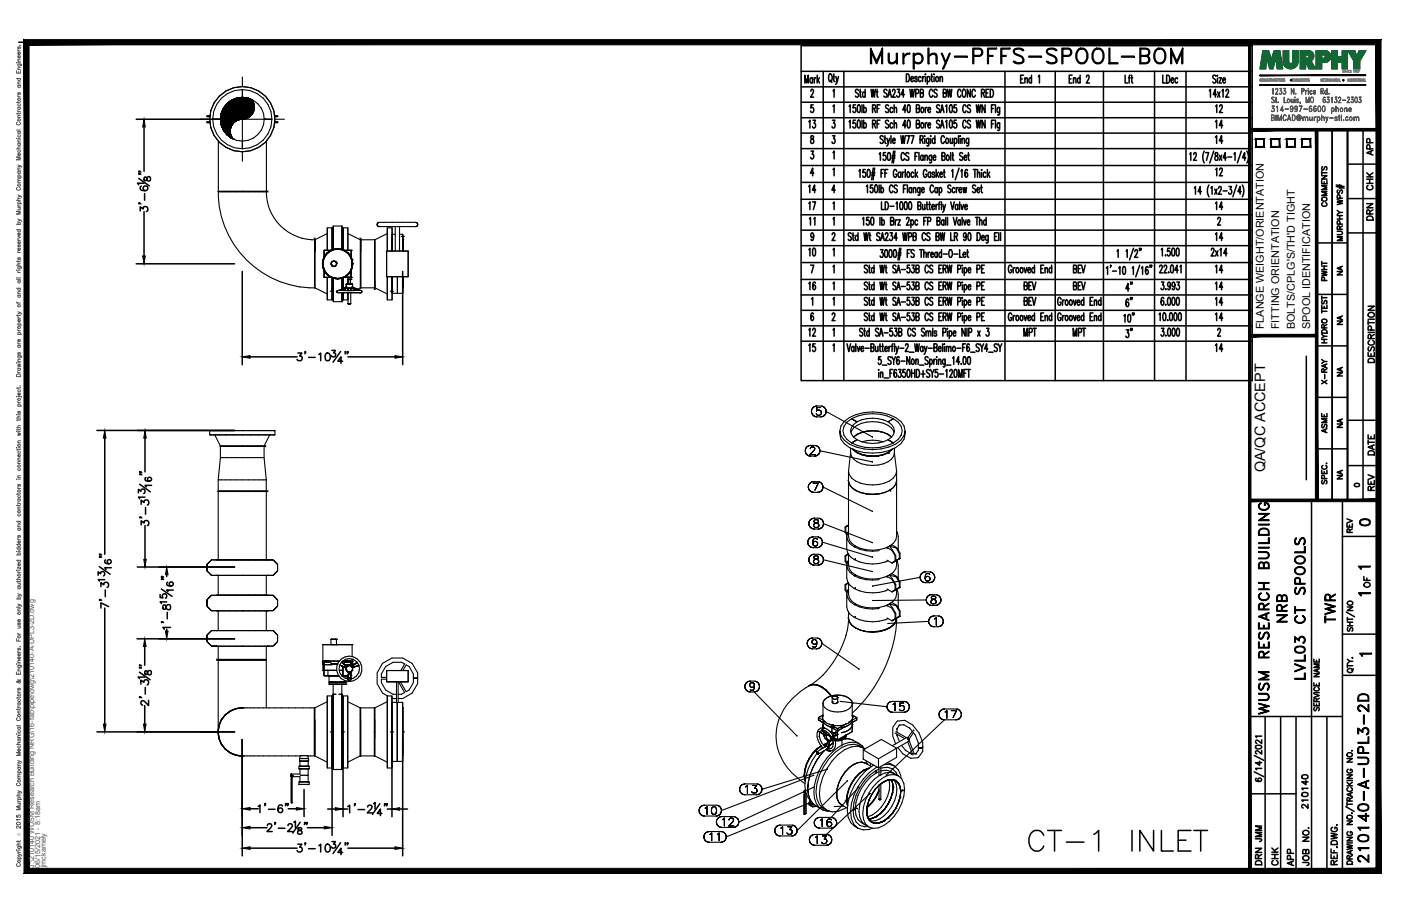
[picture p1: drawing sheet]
<svg xmlns="http://www.w3.org/2000/svg" width="432mm" height="279mm" viewBox="0 0 432 279" stroke-linecap="round" stroke-linejoin="round" font-family="sans-serif">
<defs><g id="words">
<g font-size="10.6">
<text x="267.1" y="22.6">Murphy-PFFS-SPOOL-BOM</text>
<text x="316.1" y="263.5">CT-1 INLET</text>
</g>
<g font-size="6.6">
<text x="397.6" y="193" transform="rotate(-90 397.6 193)">NRB</text>
<text x="412.4" y="193.3" transform="rotate(-90 412.4 193.3)">TWR</text>
<text x="403.2" y="210.6" transform="rotate(-90 403.2 210.6)">LVL03 CT SPOOLS</text>
<text x="391.9" y="221.5" transform="rotate(-90 391.9 221.5)">WUSM RESEARCH BUILDING</text>
<text x="422.6" y="267.1" transform="rotate(-90 422.6 267.1)">210140-A-UPL3-2D</text>
</g>
<g font-size="5.7">
<text x="373.2" y="45.5">14</text>
<text x="373.2" y="66">14</text>
<text x="373.2" y="75.5">14</text>
<text x="373.2" y="85.4">14</text>
<text x="373.2" y="90.7">14</text>
<text x="373.2" y="95.2">14</text>
<text x="373.2" y="100.2">14</text>
<text x="373.2" y="109.7">14</text>
</g>
<g font-size="5.3">
<text x="377.8" y="36" transform="rotate(-90 377.8 36)">12</text>
<text x="252.2" y="40.6" transform="rotate(-90 252.2 40.6)">13</text>
<text x="373.2" y="40.6">14</text>
<text x="377.8" y="55.4" transform="rotate(-90 377.8 55.4)">12</text>
<text x="252.2" y="60.7" transform="rotate(-90 252.2 60.7)">14</text>
<text x="252.2" y="66" transform="rotate(-90 252.2 66)">17</text>
<text x="248" y="80.1">10</text>
<text x="252.2" y="90.7" transform="rotate(-90 252.2 90.7)">16</text>
<text x="350" y="91" transform="rotate(-90 350 91)">4&quot;</text>
<text x="350" y="96" transform="rotate(-90 350 96)">6&quot;</text>
<text x="252.2" y="104.8" transform="rotate(-90 252.2 104.8)">12</text>
<text x="350" y="105.5" transform="rotate(-90 350 105.5)">3&quot;</text>
<text x="252.2" y="109.7" transform="rotate(-90 252.2 109.7)">15</text>
<text x="417.7" y="163.3">0</text>
<text x="389.8" y="260.7" transform="rotate(-90 389.8 260.7)">JMM</text>
<text x="389.8" y="267.8" transform="rotate(-90 389.8 267.8)">DRN</text>
<text x="399.7" y="268.1" transform="rotate(-90 399.7 268.1)">APP</text>
</g>
<g font-size="4.9">
<text x="424" y="49" transform="rotate(-90 424 49)">APP</text>
<text x="424" y="59.6" transform="rotate(-90 424 59.6)">CHK</text>
<text x="409.9" y="64.9" transform="rotate(-90 409.9 64.9)">COMMENTS</text>
<text x="424" y="69.1" transform="rotate(-90 424 69.1)">DRN</text>
<text x="409.9" y="87.8" transform="rotate(-90 409.9 87.8)">PWHT</text>
<text x="424.4" y="112.9" transform="rotate(-90 424.4 112.9)">DESCRIPTION</text>
<text x="409.9" y="119.6" transform="rotate(-90 409.9 119.6)">X-RAY</text>
<text x="409.9" y="134.8" transform="rotate(-90 409.9 134.8)">ASME</text>
<text x="424.4" y="141.5" transform="rotate(-90 424.4 141.5)">DATE</text>
<text x="424.4" y="152.4" transform="rotate(-90 424.4 152.4)">REV</text>
<text x="417.7" y="165.5" transform="rotate(-90 417.7 165.5)">REV</text>
<text x="423" y="182.4" transform="rotate(-90 423 182.4)">OF</text>
<text x="403.9" y="250.5" transform="rotate(-90 403.9 250.5)">210140</text>
<text x="394.8" y="268.1" transform="rotate(-90 394.8 268.1)">CHK</text>
<text x="404.3" y="268.1" transform="rotate(-90 404.3 268.1)">JOB NO.</text>
</g>
<g font-size="4.4">
<text x="251.9" y="70.6" transform="rotate(-90 251.9 70.6)">11</text>
<text x="414.5" y="86.1" transform="rotate(-90 414.5 86.1)">NA</text>
<text x="414.5" y="101.2" transform="rotate(-90 414.5 101.2)">NA</text>
<text x="414.5" y="117.1" transform="rotate(-90 414.5 117.1)">NA</text>
<text x="414.5" y="133" transform="rotate(-90 414.5 133)">NA</text>
<text x="389.9" y="145.7" transform="rotate(-90 389.9 145.7)">QA/QC ACCEPT</text>
<text x="414.5" y="148.9" transform="rotate(-90 414.5 148.9)">NA</text>
</g>
<text font-size="4" x="416.3" y="151.3">0</text>
<g font-size="3.5">
<text x="417.3" y="176.7">1</text>
<text x="417.3" y="184.9">1</text>
<text x="417.7" y="203.6">1</text>
</g>
<g font-size="3.3">
<text x="389.5" y="101.5" transform="rotate(-90 389.5 101.5)">FLANGE WEIGHT/ORIENTATION</text>
<text x="394.3" y="101.5" transform="rotate(-90 394.3 101.5)">FITTING ORIENTATION</text>
<text x="399.1" y="101.5" transform="rotate(-90 399.1 101.5)">BOLTS/CPLG'S/TH'D TIGHT</text>
<text x="403.8" y="101.5" transform="rotate(-90 403.8 101.5)">SPOOL IDENTIFICATION</text>
</g>
<g font-size="2.2" fill="#545454">
<text x="10.5" y="267.5" transform="rotate(-90 10.5 267.5)">J:\210140 WUSM Research Building NRG\16-fab\pipe\dwg\210140-A-UPL3-2D.dwg</text>
<text x="12.4" y="267.5" transform="rotate(-90 12.4 267.5)">06/15/2021 - 8:18am</text>
<text x="14.1" y="267.4" transform="rotate(-90 14.1 267.4)">jmckamely</text>
</g>
<text font-size="1.3" fill="#545454" x="6.3" y="257.9" transform="rotate(-90 6.3 257.9)">Ó</text>
</g></defs>
<!-- layer: HP-TWR-BOLT-GSKT -->
<g fill="none" stroke="#000" stroke-width=".34">
<path d="M61.7 36.8h2.9M64.6 36.8l.4 2.6M64.7 37.5h-.9v.3h1M64.8 35.7h-1v.3h.9M65 34.1l-.4 2.7 .4 2.6M65 34.1l-.4 2.7M65 39.4a10.1 10.1 0 0 0 9.7 7.4M67.9 36.8h-2.3h2.3M67.9 36.8h6.7M67.9 36.7l6.9 .1M67.9 36.8l.3 1.7M67.9 36.8h13.5"/>
<path d="M67.9 36.7l6.8 .1M68 36.6l6.9 .1M68 36.3l7.2 .4-7.2-.2M68 37.2l6.2-.4-6.2 .5 6.1-.5-6.1 .7M68 36.1l7.3 .6M68 36.1l7.4 .6M68.1 35.9l7.4 .7M68.1 35.7l7.7 .9-7.7-.9M68.1 35.5l7.9 1M68.1 35.5l8 1M68.1 38l5.2-1-5.2 1 5.1-.9-5.1 1 5-1-5 1.2M68.1 35.4l8.1 1"/>
<path d="M68.1 35.2l8.2 1.2M68.1 35.2l8.3 1.2M68.1 35.1l8.3 1.2M68.2 35l-.3 1.8M68.2 38.5l.7 1.6M68.2 35l8.3 1.3M68.2 35l8.4 1.3M68.2 38.5l4.6-1.2-4.6 1.3M68.2 34.9l8.4 1.3M68.2 30.3l1.9-1.4 2.2-1 2.4-.3v2.4v-2.4a9.1 9.1 0 0 1 8.8 11.5 9.1 9.1 0 0 1-13.4 5.5 9.1 9.1 0 0 1-1.9-14.3zM68.3 34.8l8.4 1.4-8.5-1.4M68.3 34.8l8.4 1.3"/>
<path d="M68.3 34.7l8.5 1.4M68.3 38.8l4.2-1.3-4.2 1.3M68.4 34.5l8.5 1.6M68.4 34.4l8.6 1.5-8.6-1.4M68.4 39.1l3.8-1.4-3.8 1.4M68.5 34.2l8.6 1.6-8.7-1.5M68.5 34.2l8.7 1.6M68.5 34.2l8.8 1.5M68.6 34l8.8 1.6-8.8-1.5M68.6 33.9l8.9 1.6M68.7 39.6l3.1-1.5-3.1 1.6M68.7 33.7l8.9 1.7"/>
<path d="M68.7 33.6l8.9 1.7M68.8 33.6l8.9 1.6M68.8 33.4l9 1.8-9-1.7M68.9 33.4l-.7 1.6M68.9 33.3l8.9 1.8-9-1.7M69 33.1l8.9 1.7M69.1 33l8.9 1.7M69.2 32.9l8.8 1.7M69.2 32.9l8.9 1.6M69.3 32.8l8.8 1.6M69.4 32.7l8.8 1.6M69.5 32.5l8.7 1.8"/>
<path d="M69.5 32.5l8.7 1.6M69.6 32.3l8.7 1.6M69.7 32.2l8.6 1.7M69.8 32.2l8.5 1.6M69.9 32l8.4 1.7-8.5-1.5M69.9 32l8.4 1.5M69.9 32l-1 1.4M70 31.9l8.4 1.6-8.5-1.5M70 31.9l8.4 1.5M70.1 31.8l8.3 1.5-8.3-1.4M70.2 31.7l8.2 1.5M70.3 31.7l8.1 1.4"/>
<path d="M70.3 31.7l8.1 1.3M70.4 31.6l8 1.3M70.6 31.5l7.8 1.3-7.9-1.3M70.7 31.4l7.7 1.4-7.8-1.4M70.8 31.3l7.5 1.2M70.9 31.2l7.4 1.3-7.4-1.2M71 31.1l7.3 1.2M71 39.9l-1.4 1.2M71 40l-1.4 1.2M71 31.1l7.3 1.1M71.1 39.6l-1.7 1.2M71.1 39.3l-1.9 1.3"/>
<path d="M71.2 39.2l-2 1.4M71.2 31l7.1 1M71.2 39.1l-2.1 1.4M71.3 39l-2.2 1.4 2.2-1.4M71.3 30.9l-1.4 1.1M71.4 38.8l-2.4 1.6M71.4 38.6l-2.5 1.6M71.4 38.7l-2.5 1.5 2.5-1.4M71.4 30.8l6.8 1.1-6.9-1M71.5 38.6l-2.7 1.5 2.7-1.5M71.5 30.8l6.7 1M71.5 38.5l-2.7 1.5"/>
<path d="M71.6 38.4l-2.8 1.6 2.7-1.5M71.6 38.5l-2.8 1.4M71.6 38.4l-2.9 1.5 2.9-1.5M71.7 38.3l-3 1.5 3-1.5M71.7 30.8l6.4 .9-6.5-.9M71.8 30.7l6.2 .8-6.1-.8M71.9 38l-3.3 1.6 3.2-1.5M72 38l-3.4 1.4 3.3-1.4M72 37.9l-3.5 1.5 3.5-1.5M72 30.6l6 .8M72.1 37.8l-3.6 1.5M72.1 37.8l-3.7 1.4"/>
<path d="M72.2 30.6l5.8 .7-5.9-.7M72.2 30.6l5.7 .6M72.3 37.7l-3.9 1.4M72.4 37.5l-4 1.6M72.4 30.5l5.5 .6M72.5 37.5l-4.2 1.4M72.5 37.5l-4.2 1.3M72.5 30.4l5.3 .7M72.5 37.4l-4.2 1.4M72.6 37.4l-4.3 1.3M72.6 30.4l5.2 .5M72.7 37.3l-4.5 1.4 4.4-1.3"/>
<path d="M72.7 37.4l-4.5 1.2M72.7 37.3l-4.5 1.3M72.8 30.3l4.9 .6M72.8 30.3l4.8 .5M72.9 30.3l4.7 .5M72.9 30.3l-1.6 .6M72.9 37.2l-4.7 1.3M73 30.2l4.6 .5-4.7-.4M73 37.2l-4.9 1.2 4.9-1.2M73 30.2l4.5 .5M73.2 30.2l4.3 .5M73.3 30.2l4 .4"/>
<path d="M73.3 37l-5.2 1M73.4 30.2l3.8 .4M73.5 36.9l-5.4 .9M73.5 36.9l-5.4 1 5.3-.9M73.5 30.2l3.7 .3M73.6 30.2l3.5 .3M73.7 36.9l-5.6 .8M73.7 30.1l3.2 .4M73.7 30.1l3.2 .3-3.1-.3M73.8 36.9l-5.7 .7M73.8 36.9l-5.8 .6 5.9-.6M73.9 30.1l2.9 .3"/>
<path d="M74.1 30.1l2.6 .2M74.1 30.1l2.5 .2M74.2 30.1l2.3 .2M74.3 30l2.2 .3-2.2-.3M74.3 36.8l-6.3 .4M74.4 36.8l-6.4 .2M74.5 36.8l-6.5 .1M74.5 30l1 .1M74.6 30l.7 .1M74.6 30h.4M74.7 30h.1M74.7 30a6.8 6.8 0 0 1 6.7 6.8 6.8 6.8 0 0 1-6.7 6.7"/>
<path d="M74.7 26.7a10.1 10.1 0 0 1 10 10.1 10.1 10.1 0 0 1-10 10M74.7 26.7a10.1 10.1 0 0 0-9.7 7.4M74.7 30l-1.8 .3M74.7 23.8v2.9M74.7 30v13.5M75.7 36.6l-7.6-.8 7.6 .8M75.8 30.2l-1.4-.2 1.7 .2M75.9 36.5l-7.8-.9 7.8 1M77.5 35.4l-8.8-1.5 8.8 1.6M77.9 34.9l-9-1.6 8.9 1.7M78 34.7l-9-1.6 9 1.7M78.1 31.6l-6.4-.8 6.4 .9"/>
<path d="M78.3 34.1l-8.8-1.6 8.8 1.6M78.3 32.1l-7.2-1 7.2 1M78.3 32l-7.1-1 7.1 1M81.4 36.8h2.4h-2.4M84.6 35.7h1v.3h-.9h.9v-.3zM84.7 37.5h.9v.3h-1h1v-.3zM84.7 36.8h3M67.3 59.1a29.5 29.5 0 0 0 29.6 29.7M67.3 43.5v15.5M68.9 40.1l1 1.4M69.3 40.8l1.8-1.4-1.7 1.4M69.5 41l1.6-1.3-1.6 1.3"/>
<path d="M69.7 41.2l1.3-1.2-1.3 1.3M69.9 41.5l1.1-1.1-1.1 1.2M69.9 41.5l1.4 1.1M70.1 41.7l.9-.9-.9 .9M70.6 42l.5-.7-.5 .8M71 40.2l-1.2 1.1 1.2-1.1M71 40.2l-1.2 1.1M71 40.2l-1.2 1.2M71 40.3l-1.1 1.2M71 40.7l-1 .9M71 40.8l-.7 1M71 41l-.7 .8"/>
<path d="M71.1 41.3l-.6 .7 .5-1-.7 .9M71.1 41.6l-.4 .5M71.2 41.6l-.4 .6M71.2 41.7l-.4 .5M71.2 41.8l-.3 .4M71.2 41.8l-.3 .5 .4-.4M71.2 41.9l-.2 .5 .3-.5-.2 .5 .3-.3M71.3 42.6l1.6 .7 1.8 .2M71.4 42.6l.1-.2-.1 .3 .2-.3-.1 .3 .2-.1M71.4 42.1l-.2 .4 .2-.3M71.4 42.3l-.1 .3M71.7 42.7h.1"/>
<path d="M74.7 43.5v2.4v-2.4M74.7 46.8v2.9M82.1 59.1a14.7 14.7 0 0 0 14.8 14.8M82.1 43.5v15.5M99.9 79.1v.3M99.9 77.2h2.2h-2.2v2.2zM100 79l-.4 1.2M100.7 78l1-.7-1 .7M100.7 78l-.7 1M100.9 70.3v6.9v-6.9h1.4v6.8v-6.8h.4M100.9 78.2a4.5 4.5 0 0 0-1.2 4.3l-.2-1.1 .2-1.2-.2 1.2 .6 2.2M100.9 78.2l.9-.7-.9 .7"/>
<path d="M100.9 72l-3.8 1.9v3.7v-3.7M100.9 78.2l-1.2 2M101.7 77.3l-1 .7M102.7 69.7v7.2zM102.7 76.9v-7.2h2.7v7.2M102.9 76.9l-1.2 .4M102.9 77l-1.1 .5 2.2-.7 1.2 .2M102.9 77l-2 1.2M102.9 77l1.1-.2 1.2 .2M104 76.7l-2.3 .6M104 76.7l-1.1 .2M104 76.7l1.3 .2 1.1 .4"/>
<path d="M104 76.7l1.3 .2M105.2 77l2.1 1.2M105.4 70v6.9M105.8 70.3v6.8M105.8 70.3h-.4v-.6v7.2M105.8 70.3h1.4v6.9v-6.9M106.1 77.2h2.1v2.2v-2.2zM106.3 77.5l-1.1-.5 1.1 .5M106.4 77.3l-1.1-.4 1.1 .4M106.4 77.3l.9 .7M107.2 72l3.9 1.9M107.3 78.2l-1-.7 1 .7"/>
<path d="M107.3 78.2l.7 .9 .4 1.1M107.3 78l-.9-.7 .9 .7M107.3 78l.8 1M108 79.1l-.7-.9 .7 .9M108.1 79l-.8-1 .8 1M108.1 79a4.9 4.9 0 0 1 0 4.7M108.1 79.1h.1M108.2 79.1h.1M115.4 73.9h-4.2v3.7M116.3 69.1v.3zM116.3 69.4l.4 .5M116.7 68.6h11.6"/>
<path d="M116.7 69.9h.2M116.9 68.6l-.6 .5M119.2 77.4h6.6v7.9h-6.6zM119.4 70.3v7.1v-7.1h1.4v7.1M119.4 72l-3.8 1.9M120.8 72.2v5.2M120.8 74.1v3.3M120.8 70.3v7.1M121.8 72.2h-1v5.2M121.8 69.9v7.5M123.1 72.2h1v5.2M123.1 69.9v7.5"/>
<path d="M123.6 72.9h.5v1v-1h.6M124.1 72.2v5.2M124.1 75v2.4zM124.1 75v-.8v.8M124.1 74.2v-.3v.3M124.1 74.2v3.2zM124.1 74.1v.1M124.1 74.6v.4M124.1 75.5v.6M124.1 76.9v.5M128.1 68.6a.67 .67 0 0 1 .7 .5 .67 .67 0 0 1-.5 .8h-11.6M97.1 88.8l3.8 1.9"/>
<path d="M99.6 80.2l-.2 1.2 .2 1.2-.2-1.2 .2-1.2-.2 1.2 .2 1.2 .4 1.1M99.6 82.6l.4 1.1-.4-1.1M99.7 82.5l.4 1.1-.4-1.1M99.9 83.4v.2M99.9 83.4v2.1h2.2h-2.2zM100 83.7l.7 1-.7-1M100 83.7l.7 1 1 .7M100.1 83.6l.8 1-.8-1M100.1 83.6l1.7 1.7M100.7 84.7l1 .7-1-.7M100.9 84.6l.9 .7-.9-.7M101.7 85.4l1.2 .4-1.2-.4"/>
<path d="M101.8 85.3l1.1 .4-1.1-.4M101.8 85.3l2.2 .6 1.2-.2M101.8 89.8h.5v-1v1h.6M102.1 81.1v.5zM102.1 81.6l.1 .2-.1-.2M102.2 80.9l-.1 .2M102.2 81.8l.1 .1-.1-.1M102.2 81.8l.1 .1M102.3 80.8l-.2 .6 .1 .4M102.3 80.8l-.1 .1M102.3 81.9l.2 .2-.2-.2M102.3 81.9l.2 .2"/>
<path d="M102.3 85.6v6.9h.4M102.3 85.6v6.9h-1.4v-7v7M102.3 85.6v6.9M102.5 80.6l-.2 .2M102.5 82.1l.2 .1-.2-.1M102.5 82.1l.6 .1M102.7 80.5l-.2 .1M102.7 80.5h.2l-.4 .1M102.7 82.2h.2h-.2M102.7 80.5l.8 .3M102.9 85.8l1.1 .2-1.1-.2M102.9 85.7l1.1 .2-1.1-.2"/>
<path d="M103.3 80.6l-.2-.1 .2 .1M103.3 82.1l.2-.2-.4 .3M103.3 82.1l-.2 .1M103.5 80.8l-.2-.2 .2 .2M103.5 80.8l.2 .3-.2 .8M103.5 81.9l-.2 .2M103.6 80.9l-.1-.1 .1 .1M103.7 81.1l-.1-.2 .1 .2M103.7 81.1v.5zM103.7 81.6l-.2 .3M103.9 89.6v.6zM103.9 90.2h1.1"/>
<path d="M104.7 90.2l1.8 .1M104.7 89.6h4.8M105 89.6h-1.1M105.2 85.7l-1.2 .2M105.4 90.3v2.7v-.5h.4v-2.2v2.2h1.4v-2.2v2.2M105.4 90.3v2.7h-2.7v-7.2v7.2M105.4 85.8v3.3M105.4 90.3v2.7M105.6 89.1l1.1-.6-1.1 .6M105.6 89.1l-1.2 .5M105.7 89.6h.8M105.8 85.6v3.3v-.1"/>
<path d="M105.8 89.5v.1M105.9 90.2l4 .1h-1M105.9 89.4l-.3 .2M106.1 85.5h2.1zM106.7 87.6l.4 .1h-.4v.8h.2M106.9 88.9l-1 .5 1-.5v-.4l-1.9 1.1M106.9 88.5h-.2v-.8h2l-.1 .8 1.2 .6M106.9 88.5v.4M106.9 88.9h1.6h-.2M107.1 87.6l.6 .1zM107.2 85.5v2.2v-1.6h1v-.6M107.2 88.9v.3"/>
<path d="M107.2 90.7h.1M107.3 90.2v3.5h.8v-3.5M107.3 84.6l-1 .7-1.1 .4M107.3 86.1h.1M107.3 84.7a4.7 4.7 0 0 1-5.6 .7M107.3 88.9l-.2 .7zM107.3 87.6h.1M107.3 86.1v1.6M107.5 88.9l-.3 .7M107.7 86.1h-.4h.4M107.7 87.7h.6M107.9 88.9l.2 .7"/>
<path d="M108 83.6l-1.7 1.7 1-.7M108 83.6l-.7 1M108 88.9l.3 .7zM108 86.1v1.6zM108 86.1v1.5M108.1 83.7l-.8 1-.9 .7 .9-.7M108.1 83.7l-.8 1M108.2 83.4v2.1M108.3 87.6l.4 .1zM108.4 80.2l-.4-1.1 .4 1.1M108.4 82.5l-.4 1.1 .4-1.1M108.4 80.2l.2 1.2-.2 1.1 .2-1.1-.2-1.2 .2 1.2-.2 1.1"/>
<path d="M108.4 82.5l-.4 1.1M108.5 88.5v.4l.9 .5-.9-.5v-.4a3.5 3.5 0 0 0 2.9 1.1h-.3M108.6 80.2l-.5-1.2 .5 1.2M108.6 80.2v2.4zM108.6 82.6l-.5 1.1M108.7 87.6v.9l1.1 .6M109.4 89.4l.3 .2M109.6 89.5l-.1 .1M109.8 89.1l1.2 .5-1.2-.5M110.3 90.2l.4 .1M110.3 89.6h-1.4M110.6 90.2l-.7 .1 .5-.1"/>
<path d="M110.7 90.3l.7-.1zM111.1 88.8l-.9 .4M111.2 88.8h4.2M111.4 89.6v.6zM115.6 86.6v2.2l3.8 1.9M120.3 89.8h.5v-1v1h.6M120.8 85.3v5.2M120.8 85.3v5.2h1.7v-5.2M120.8 85.3v3.5M120.8 85.3v7.2h-1.4v-7.2v7.2M120.8 85.3v7.2M122.5 85.3v5.2h1.6v-5.2v5.2"/>
<path d="M122.5 85.3v5.2M124.1 88.6v.2M124.1 88.5v-.7v.7M124.1 87.8v-1.2v1.2M124.1 86.6v-1.3v1.3M124.1 87.8v-2.5v3.2M124.1 85.8v.8M124.1 87.2v.6M124.1 88.2v.3M64.6 132.8h19.8M65 134.1h19.4M65.9 132.8h-1.3v1.3h.4h-.4"/>
<path d="M66.2 134.1l1.7 3.5M67.9 137.7v3.4M81.4 137.7v3.4h-13.5l-.6 6.9h14.8l-.7-6.9M83.1 134.1l-1.7 3.5M84.7 132.8h-.3h.3v1.3h-.3h.3M248.2 139l.1 .5-.1-.5M248.3 138.5l-.1 .5 .1-.5M248.3 139.5l.2 .5-.2-.5M248.5 138l-.2 .5 .2-.5M248.5 140l.4 .4-.4-.4M248.9 137.7l-.4 .3 .4-.3M249.3 137.4l-.4 .3 .4-.3"/>
<path d="M249.8 138.4h.1M249.8 138.3l.1-.3-.1 .3M249.8 137.4h-.5h.5M249.8 137.4h1.2M249.9 138h.1M250 138l.2-.2-.2 .2M250.1 126.9l.1 .5-.1-.5M250.2 126.4l-.1 .5 .1-.5M250.2 127.4l.2 .5-.2-.5M250.2 137.8h.5h-.5M250.4 125.9l-.2 .5 .2-.5M250.4 127.9l.4 .3-.4-.3"/>
<path d="M250.7 137.8l.2 .2-.2-.2M250.8 139.1l-1.2 1.1 1.2-1.1M250.8 125.5l-.4 .4 .4-.4M250.8 128.2l.4 .3-.4-.3M250.9 138h.1M251 138.7l-.2 .4 .2-.4M251 138l.1 .3-.1-.3M251.1 138.5l-.1 .2 .1-.2M251.1 138.3v.2v-.2M251.2 125.3l-.4 .2 .4-.2M251.2 128.5l.5 .1-.5-.1M251.5 137.4h-.5h.5"/>
<path d="M251.7 127.8l-.1-.2 .1 .2M251.7 126.7l.1-.1-.1 .1M251.7 125.2l-.5 .1 .5-.1M251.7 128.6h1.3M251.7 125.2h1.3M251.8 125.7l-.1 1 .1-1M251.8 128l-.1-.2 .1 .2M251.8 126.6l.3-.1-.3 .1M252 137.7l-.5-.3 .5 .3M252.1 128.1l-.3-.1 .3 .1M252.1 126.5h.4h-.4M252.4 138l-.4-.3 .4 .3"/>
<path d="M252.4 140l.2-.5-.2 .5M252.5 128.1h-.4h.4M252.5 126.5l.3 .1-.3-.1M252.6 138.5l-.2-.5 .2 .5M252.6 139.5l.1-.5-.1 .5M252.7 139l-.1-.5 .1 .5 16.1 3.4M252.8 128l-.3 .1 .3-.1M252.8 126.6l.3 .2-.3-.2M252.9 125.7h-1.1h1.1M253 128.6l.5-.1-.5 .1M253.1 127.7l-.3 .3 .3-.3M253.1 126.8v.4v-.4"/>
<path d="M253.1 127.2v.5zM253.5 125.3l-.5-.1 .5 .1M253.5 128.5l.4-.3-.4 .3M253.9 125.5l-.4-.2 .4 .2M253.9 128.2l.4-.3-.4 .3M254.3 125.9l-.4-.4 .4 .4M254.3 127.9l.2-.5-.2 .5M254.5 126.4l-.2-.5 .2 .5M254.5 127.4l.1-.5-.1 .5M254.6 126.9l-.1-.5 .1 .5 14.2 7.8M258.9 132.9a6.2 6.2 0 0 0 5 5 14.7 14.7 0 0 0 13.8-2.2l.9-1.3 .4-1.5a4.9 4.9 0 0 1-3 5.1 15.1 15.1 0 0 1-15.8-1.2l-1-1.3zM258.9 132.9a6.2 6.2 0 0 1 5-5.1 14.7 14.7 0 0 1 13.8 2.1l.9 1.4 .4 1.6"/>
<path d="M260.1 134.2a8.1 8.1 0 0 0 6.5 3.8 13.1 13.1 0 0 0 10.2-2.5l.9-1.2M262.2 138.2v1.4M262.3 133.4a4.4 4.4 0 0 1 3.2-2.9 9.9 9.9 0 0 1 9.3 1.5l.7 1.4M263 138.5a9 9 0 0 0 9.3 1.6l1.4-.6 1.2-1M263.1 134.8a9.7 9.7 0 0 1 11.7 0M264.1 135.6l-1.6 1 1.6-1M264.1 130.1l-1.6-1 1.6 1M264.1 135.6a10.6 10.6 0 0 0 9.6 0M264.1 130.1a10.9 10.9 0 0 1 9.6 0M264.1 130.1a2.93 2.93 0 0 0-1.9 2.7 2.93 2.93 0 0 0 1.9 2.8M265.7 136.3a10.7 10.7 0 0 1 6.5 0M273.7 130.1l1.7-1a13.6 13.6 0 0 0-14.4 1.1 3.4 3.4 0 0 0-.9 4.1"/>
<path d="M273.7 135.6l1.7 1-1.7-1M273.7 130.1l1.7-1a3.9 3.9 0 0 1 2.3 5.1M273.7 130.1a2.95 2.95 0 0 1 2 2.7 2.95 2.95 0 0 1-2 2.8M275.7 138.2a3.6 3.6 0 0 1-2 4.2 10.1 10.1 0 0 1-10.6-.8l-.7-.9-.2-1.1-.7 5.7a4.5 4.5 0 0 0 3.7 3.7 10.8 10.8 0 0 0 10.1-1.6l.8-1 .2-1.1-.6-5.7M67.3 148v3.5M67.3 151.6v21.1M82.1 148v3.5M82.1 151.6v21.1M248.9 140.4l.4 .2-.4-.2M249.1 150.2l.1 .5-.1-.5M249.2 149.7l-.1 .5 .1-.5M249.2 150.7l.3 .5-.3-.5"/>
<path d="M249.3 140.6l.5 .1-.5-.1M249.5 149.2l-.3 .5 .3-.5M249.5 151.2l.3 .3-.3-.3M249.6 140.2h1.6h-1.6M249.8 148.8l-.3 .4 .3-.4M249.8 151.5l.5 .3-.5-.3M249.8 140.7h1.2M250.3 148.6l-.5 .2 .5-.2M250.3 151.8h.5h-.5M250.5 159.9l-.5 .2 .5-.2M250.6 149h1.6h-1.6M250.8 148.5l-.5 .1 .5-.1"/>
<path d="M250.8 151.8h1.2M250.8 148.5h1.2M251 159.8l-.5 .1 .5-.1M251 159.8h1.2M251 140.7l.5-.1-.5 .1M251.5 140.6l.5-.2-.5 .2M252 151.8h.5h-.5M252 140.4l.4-.4-.4 .4M252.2 149l-1.1 2.4 1.1-2.4M252.5 148.6l-.5-.1 .5 .1M252.5 151.8l.5-.3-.5 .3M252.7 159.9l-.5-.1 .5 .1"/>
<path d="M253 148.8l-.5-.2 .5 .2M253 151.5l.4-.3-.4 .3M253.4 149.2l-.4-.4 .4 .4M253.4 151.2l.2-.5-.2 .5M253.6 149.7l-.2-.5 .2 .5M253.6 150.7v-.5v.5M253.6 150.2v-.5v.5l15.2 7.5M261.5 145.3v2.8M261.5 148.2v.2M261.5 148.5v16.9l.3 1.1 .7 1 1.2 .9M276.3 148.5v16.9l-.2 1.1-.8 1-1.1 .9 .3 .2-.3-.2a11.5 11.5 0 0 1-10.5 0M276.3 148.4v-.2a4.6 4.6 0 0 1-3.7 3.7l-1.8 .4-1.9 .2"/>
<path d="M276.3 145.3v2.8M65.2 177.4h1.7h-1.7M66.9 172.7h-1.7l-1.4 1.4v2l1.4 1.3-1.4-1.3v-2l1.4-1.4h1.8M67.3 177.4v6.1M67.8 172.7h-.8h.8M69 172.7h-1.2h1.2M70.7 172.7h-1.7h1.7M72.6 172.7h-1.9h1.9M74.7 172.7h-2.1h2.1M76.7 172.7h-2h2M78.6 172.7h-1.9h1.9M80.3 172.7h-1.7h1.7"/>
<path d="M81.5 172.7h-1.2h1.2M82.1 177.4v6.1M82.3 177.4h-15.6h17.5M82.3 172.7h-.8h.8M82.3 172.7h.3M84.2 172.7h-1.7h1.7M84.2 172.7l1.3 1.4v2l-1.3 1.3 1.3-1.3v-2zM248.9 167.2l.1 .6-.1-.6M249 166.7l-.1 .5 .1-.5M249 167.8l.3 .4-.3-.4M249.3 172.6v.5v-.5M249.3 166.2l-.3 .5 .3-.5"/>
<path d="M249.3 168.2l.3 .4-.3-.4M249.3 161.5l.1 .5-.1-.5M249.3 172.1v.5v-.5M249.3 173.1l.3 .5-.3-.5M249.4 160.9l-.1 .6 .1-.6M249.4 162l.2 .5-.2-.5M249.6 171.6l-.3 .5 .3-.5M249.6 173.6l.4 .3-.4-.3M249.6 165.9l-.3 .3 .3-.3M249.6 168.6l.5 .2-.5-.2M249.6 160.5l-.2 .4 .2-.4M249.6 162.5l.4 .3-.4-.3"/>
<path d="M250 171.3l-.4 .3 .4-.3M250 173.9l.4 .3-.4-.3M250 160.1l-.4 .4 .4-.4M250 162.8l.5 .3-.5-.3M250.1 165.6l-.5 .3 .5-.3M250.1 168.8l.5 .1-.5-.1M250.4 171l-.4 .3 .4-.3M250.4 174.2l.5 .1-.5-.1M250.5 163.1h.5h-.5M250.6 167v.6v-.6M250.6 165.6h-.5h.5M250.6 166.5v.5v-.5"/>
<path d="M250.6 167.3v.8zM250.6 168.1l.3 .2-.3-.2M250.6 168.9h1.2M250.6 165.6h1.2M250.7 173.3v-.3v.3M250.7 173l.2-.2-.2 .2M250.8 162.2v-.3v.3M250.8 161.9l.1-.2-.1 .2M250.9 173.6l-.2-.3 .2 .3M250.9 171.8v.2v-.2M250.9 172l.1 .2-.1-.2M250.9 172.8l.2-.3-.2 .3"/>
<path d="M250.9 166.1l-.3 .4 .3-.4M250.9 167l-.3 .3 .3-.3M250.9 168.3l.3 .1-.3-.1M250.9 162.4l-.1-.2 .1 .2M250.9 160.6v.3v-.3M250.9 160.9l.1 .2-.1-.2M250.9 161.7l.2-.3-.2 .3M250.9 170.9l-.5 .1 .5-.1M250.9 174.3h1.2M250.9 170.9h1.2M251 171.5l-.1 .3 .1-.3M251 173.7l-.1-.1 .1 .1"/>
<path d="M251 172.2l.2 .1-.2-.1M251 160.4l-.1 .2 .1-.2M251 162.5h.1M251 161.1l.2 .1-.2-.1M251 163.1h1.2M251.1 172.5h.3h-.3M251.1 161.4l.3-.1-.3 .1M251.2 172.3l.5 .2-.5-.2M251.2 166l-.3 .1 .3-.1M251.2 166.9l-.3 .1 .3-.1M251.2 168.4h.1M251.2 161.2l.5 .1-.5-.1"/>
<path d="M251.3 171.4l-.3 .1 .3-.1M251.3 173.8l-.3-.1 .3 .1M251.3 166.9h.1M251.3 168.4l.4-.1-.4 .1M251.3 160.3l-.3 .1 .3-.1M251.3 162.7l-.3-.2 .3 .2M251.4 172.5l.5-.2-.5 .2M251.4 166h-.2h.2M251.4 161.3l.5-.1-.5 .1M251.7 172.5h.3h-.3M251.7 167l-.4-.1 .4 .1M251.7 168.3l.2-.2-.2 .2"/>
<path d="M251.7 161.3l.3 .1-.3-.1M251.7 173.8h-.4h.4M251.7 171.4h-.4h.4M251.8 166.1l-.4-.1 .4 .1M251.8 162.7h-.5h.5M251.8 160.3h-.5h.5M251.8 168.9l.5-.1-.5 .1M251.9 172.3l.2-.1-.2 .1M251.9 167.3l-.2-.3 .2 .3M251.9 166.4l-.1-.3 .1 .3M251.9 168.1l.1-.4-.1 .4M251.9 167.3l.1 .4z"/>
<path d="M251.9 161.2l.2-.1-.2 .1M252 172.5l.2 .3-.2-.3M252 161.4l.3 .3-.3-.3M252.1 173.7l-.4 .1 .4-.1M252.1 171.5l-.4-.1 .4 .1M252.1 172.2l.1-.2-.1 .2M252.1 174.3l.5-.1-.5 .1M252.1 162.5l-.3 .2 .3-.2M252.1 160.4l-.3-.1 .3 .1M252.1 161.1l.2-.2-.2 .2M252.2 163.1h.5h-.5M252.2 173.6l-.1 .1 .1-.1"/>
<path d="M252.2 171.8l-.1-.3 .1 .3M252.2 172.8l.1 .2-.1-.2M252.2 172v-.2v.2M252.3 162.4l-.2 .1 .2-.1M252.3 160.6l-.2-.2 .2 .2M252.3 161.7l.1 .2-.1-.2M252.3 160.9v-.3v.3M252.3 173.3l-.1 .3 .1-.3M252.3 173v.3v-.3M252.3 165.6h-.5h.5M252.3 168.8l.5-.2-.5 .2M252.4 162.2l-.1 .2 .1-.2"/>
<path d="M252.4 161.9v.3v-.3M252.6 171l-.5-.1 .5 .1M252.6 174.2l.5-.3-.5 .3M252.7 163.1l.4-.3-.4 .3M252.8 165.9l-.5-.3 .5 .3M252.8 168.6l.4-.4-.4 .4M253.1 171.3l-.5-.3 .5 .3M253.1 173.9l.4-.3-.4 .3M253.1 160.1l-.4-.2 .4 .2M253.1 162.8l.4-.3-.4 .3M253.2 166.2l-.4-.3 .4 .3M253.2 168.2l.2-.4-.2 .4"/>
<path d="M253.4 166.7l-.2-.5 .2 .5M253.4 167.8l.1-.6-.1 .6M253.5 171.6l-.4-.3 .4 .3M253.5 173.6l.2-.5-.2 .5M253.5 167.2l-.1-.5 .1 .5M253.5 167.2l15.3 4.6M253.5 160.5l-.4-.4 .4 .4M253.5 162.5l.2-.5-.2 .5M253.7 172.1l-.2-.5 .2 .5M253.7 173.1l.1-.5-.1 .5M253.7 160.9l-.2-.4 .2 .4M253.7 162l.1-.5-.1 .5"/>
<path d="M253.8 172.6l-.1-.5 .1 .5 15 3.7M253.8 161.5l-.1-.6 .1 .6 15 5.8M260.5 171.5v1.6l.6 1M260.5 162.5v1.7l.6 1M260.7 171.4l.8-.5-.8 .5M260.7 162.5l.8-.5-.8 .5M260.7 173l.4 .8M260.7 164.1l.4 .7M261 174.3a4.9 4.9 0 0 0 4 4l1.9 .5h4.1M261 165.4a4.8 4.8 0 0 0 4 4l1.9 .4 2 .2 2.1-.2M261.4 170.9l-.9 .6 .2-.1M261.4 170.9l-.9 .6 .2-.1v1.6l-.2 .1"/>
<path d="M261.4 170.9a7.3 7.3 0 0 0 1.1 5.6l1.2 .8M261.4 179.8l-.9 .6 .2-.2M261.4 179.8l-.9 .6 .2-.2v1.6l-.2 .2M261.4 179.8a7.2 7.2 0 0 0 1.1 5.6l1.2 .9M261.4 162l-.9 .5h.2M261.4 162l-.9 .5h.2v1.6l-.2 .1M261.4 162h.1M261.5 172.7a8.7 8.7 0 0 0-.2 6.7l.7 1.1 1.3 1M261.5 163.9a8.7 8.7 0 0 0-.2 6.6l.7 1.1 1.3 1M263.3 172.6l.4-.2-.4 .2M263.3 172.6a12.3 12.3 0 0 0 10.4 .4M263.7 177.3l-.4 .3 .4-.3"/>
<path d="M263.7 177.3a11.5 11.5 0 0 0 10.5 0l.3 .3-.3-.3a3.9 3.9 0 0 0 2.1-4.5l.5 1.5v4.2M263.7 168.4l-.4 .2 .4-.2M268.8 171.8h.1M273.4 178.1v-.4l1.5 .9 1 1.8v1.6l-1 .5 .2-.1-1.7-.8M273.4 177.7l.8-.3 1.9 2.8-.2 .2M273.4 169.1v-.2l1.5 .8 1 1.7v1.6l-1 .6 .2-.1-.2 .1-1.5-.9M273.4 168.9l.8-.4 1.9 2.9h-.2M274.2 177.4l.7-.5 1.5 .9 1 1.7-.2 .1-1-1.7zM274.2 168.5l.7-.5 1.5 .9 1 1.7-.2 .1-1-1.7zM275.9 173h.2h-.2M275.9 173l-1 .6M276.1 171.4v1.6l-1 .5 1-.5"/>
<path d="M276.2 172.7h.2l-.3 .1M276.3 163.9l.5 1.5v4.2M277.2 179.6v1.6l-1 .6M277.2 172.3l-1 .6 .2-.2M277.2 170.7v1.6l-1 .6M277.2 172.3l.2-.1-.2 .1M277.4 179.5v1.6l-1 .6 1-.6M277.4 170.6v1.6l-1 .5 1-.5M283.6 178l.1 .5-.1-.5M283.6 178l-14.6 2.7M283.7 177.5l-.1 .5 .1-.5M283.7 178.5l.2 .5-.2-.5"/>
<path d="M283.9 177.1l-.2 .4 .2-.4M283.9 179l.4 .4-.4-.4M284.3 176.7l-.4 .4 .4-.4M284.3 179.4l.4 .2-.4-.2M284.7 176.4l-.4 .3 .4-.3M284.7 179.6l.5 .1-.5-.1M285.1 177.9v.5v-.5M285.2 176.3l-.5 .1 .5-.1M285.2 179.7h1.3M285.2 176.3h1.3M285.3 177.3l-.2 .6 .2-.6M285.3 178.1v.8z"/>
<path d="M285.3 178.9l.2 .2-.2-.2M285.5 176.9l-.2 .4 .2-.4M285.5 177.9l-.2 .2 .2-.2M285.5 179.1l.4 .1-.4-.1M285.9 176.9h-.4h.4M285.9 177.7l-.4 .2 .4-.2M285.9 179.2h.1M285.9 177.7h.1M285.9 179.2l.4-.1-.4 .1M286.1 176.9h-.2h.2M286.3 177.9l-.4-.2 .4 .2M286.3 179.1l.2-.2-.2 .2"/>
<path d="M286.4 176.9h-.3h.3M286.5 179.7l.5-.1-.5 .1M286.5 178.1l-.2-.2 .2 .2M286.5 177.2l-.1-.3 .1 .3M286.5 178.9l.1-.4-.1 .4M286.5 178.1l.1 .4zM287 176.4l-.5-.1 .5 .1M287 179.6l.4-.2-.4 .2M287.4 176.7l-.4-.3 .4 .3M287.4 179.4l.4-.4-.4 .4M287.8 177.1l-.4-.4 .4 .4M287.8 179l.2-.5-.2 .5"/>
<path d="M288 177.5l-.2-.4 .2 .4M288 178.5l.1-.5-.1 .5M288.1 178l-.1-.5 .1 .5M65.2 183.6l-1.4 1.4v1.9l1.4 1.4-1.4-1.4v-1.9l1.4-1.4h1.7zM65.2 188.3h1.7h-1.7M65.2 199.2h1.7h-1.7M66.7 183.5h.3l-.3 .1M66.7 188.4h15.6M66.7 199.3h15.6M66.7 188.3v.1M66.7 199.2v.1M66.9 194.5h-1.7l-1.4 1.4v2l1.4 1.3-1.4-1.3v-2l1.4-1.4h1.8"/>
<path d="M67.3 188.4v6.1M67.3 199.3v4.1M67.8 183.5h-.8h.8M67.8 194.5h-.8h.8M69 183.5h-1.2h1.2M69 194.5h-1.2h1.2M70.7 183.5h-1.7h1.7M70.7 194.5h-1.7h1.7M72.6 183.5h-1.9h1.9M72.6 194.5h-1.9h1.9M74.7 183.5h-2.1h2.1M74.7 194.5h-2.1h2.1"/>
<path d="M76.7 183.5h-2h2M76.7 194.5h-2h2M78.6 183.5h-1.9h1.9M78.6 194.5h-1.9h1.9M80.3 183.5h-1.7h1.7M80.3 194.5h-1.7h1.7M81.5 183.5h-1.2h1.2M81.5 194.5h-1.2h1.2M82.1 188.4v6.1M82.1 199.3v4.1M82.3 183.5h-.8h.8M82.3 183.5l.3 .1"/>
<path d="M82.3 194.5h-.8h.8M82.3 183.5h.3M82.3 194.5h.3M82.5 188.3h1.7M82.6 188.3l-15.9 .1M82.6 199.2v.1M84.2 183.6h-1.7h1.7M84.2 183.6l1.3 1.4v1.9l-1.3 1.4 1.3-1.4v-1.9zM84.2 199.2l-17.5 .1M84.2 194.5h-1.7h1.7M84.2 194.5l1.3 1.4v2l-1.3 1.3 1.3-1.3v-2zM102.1 197.2h.1"/>
<path d="M102.1 197.2l-.1 1.6M102.1 197.2h.3M102.4 197.2h-.1h.1M102.4 197.2h.5h-.3M102.6 197.2h-.2h.2M102.6 197.2h.8M103.1 197.2h-.2h.2M103.3 197.2h-.2h.2M103.4 197.2h-.1h.1M103.4 197.2h.2M103.6 197.2h.1M103.6 197.2l.1 1.6"/>
<path d="M103.7 197.2h.1M105.2 198.8h1.1M106.3 198.8h-6.8l-.1 6h.5M106.3 198.8h2.2v3.7M248.8 198.4l.1 .5-.1-.5M248.9 197.9l-.1 .5 .1-.5M248.9 198.9l.2 .5-.2-.5M249.1 197.4l-.2 .5 .2-.5M249.1 199.4l.4 .4-.4-.4M249.5 197l-.4 .4 .4-.4M249.5 199.8l.4 .2-.4-.2M249.9 196.8l-.4 .2 .4-.2"/>
<path d="M250.3 198h.1M250.3 197.9v-.3v.3M250.3 198.4v-.4v.4M250.3 197.6l.3-.3-.3 .3M250.4 196.8h-.5h.5M250.4 196.8h1.3M250.5 199.5l-.2-.3 .2 .3M250.6 198.6l-.3-.2 .3 .2M250.6 197.3l.3-.1-.3 .1M250.8 199.6l-.3-.1 .3 .1M250.9 198.7l-.3-.1 .3 .1M250.9 197.2h.1"/>
<path d="M251.1 199.6h-.3h.3M251.1 198.7h.1M251.1 197.2l.3 .1-.3-.1M251.4 198.6l-.3 .1 .3-.1M251.4 199.5l-.3 .1 .3-.1M251.4 197.3l.2 .3-.2-.3M251.6 198.4l-.2 .2 .2-.2M251.6 199.2l-.2 .3 .2-.3M251.6 197.6v.8zM251.7 198.6l-.1 .6 .1-.6M251.7 198v.6v-.6M252.2 196.8h-.5h.5"/>
<path d="M252.6 197l-.4-.2 .4 .2M252.6 199.8l.4-.4-.4 .4M253 197.4l-.4-.4 .4 .4M253 199.4l.2-.5-.2 .5M253.2 197.9l-.2-.5 .2 .5M253.2 198.9l.1-.5-.1 .5M253.3 198.4l-.1-.5 .1 .5 11.4 7.9M260.5 180.4v1.6l.6 1M260.7 180.2l.8-.4-.8 .4M260.7 181.8l.4 .9M260.8 195.9a31.1 31.1 0 0 1-7.1 12.2M261 183.2a4.8 4.8 0 0 0 4 4l1.9 .4 2 .2 2.1-.2"/>
<path d="M261.5 181.7l-.5 1.5v3.9l.3 1.2 .7 1.2 1.3 .9M261.5 190.9l-.1 2-.7 3.1M261.5 190.6a3.5 3.5 0 0 0 2.2 3l1.5 .7 3.7 .6M261.5 188.7v1.8M261.5 190.6v.2M263.3 181.5l.4-.2-.4 .2M263.3 190.4l.4-.2-.4 .2M263.3 181.5a12.5 12.5 0 0 0 10.4 .3M263.3 190.4a12.3 12.3 0 0 0 10.4 .4M263.7 186.3l-.4 .2 .4-.2M263.7 186.3a11.8 11.8 0 0 0 10.5 0l.3 .2-.3-.2a3.9 3.9 0 0 0 2.1-4.6l.5 1.5v4.2M269 180.7h.1"/>
<path d="M268.9 194.9l1.9-.1-1.9 .1M270.8 194.8l1.8-.5-1.8 .5M272.6 194.3l1.6-.7-1.6 .7M273.4 187v-.3l1.5 .9 1 1.7v1.6l-1 .6 .2-.2-.2 .2-1.5-.9M273.4 186.7l.8-.4 1.9 2.9-.2 .1M273.8 192.3h.1M274.2 186.3l.7-.5 1.5 .9 1 1.7-.2 .1-1-1.7zM274.2 193.6l1.1-.8-1.1 .8M275.3 192.8l.8-1.1-.8 1.1M275.9 182l.2-.2-.2 .2M275.9 190.9l.2-.1-.2 .1M275.9 182l-1 .5"/>
<path d="M275.9 190.9l-1 .6M276.1 180.2v1.6l-1 .6 1-.6M276.1 189.2v1.6l-1 .5 1-.5M276.2 181.6l.2 .1-.3 .1M276.2 190.5l.2 .1-.3 .1M276.3 190.8v-.2l-.2 1.1 .2-1.1a4.6 4.6 0 0 1-3.7 3.6l-3.7 .6M276.3 190.9a42.1 42.1 0 0 1-13.6 29M277.2 181.2l-1 .6 .2-.1M277.2 181.2l.2-.1-.2 .1M277.2 190.1l-1 .6 .2-.1M277.2 188.5v1.6l-1 .6M277.2 190.1l.2-.1-.2 .1"/>
<path d="M277.4 188.4v1.6l-1 .6 1-.6M285.5 185l.1 .5-.1-.5M285.5 185l-16.5 .2M285.6 184.5l-.1 .5 .1-.5M285.6 185.5l.2 .5-.2-.5M285.8 184.1l-.2 .4 .2-.4M285.8 186l.4 .4-.4-.4M286.2 183.7l-.4 .4 .4-.4M286.2 186.4l.4 .2-.4-.2M286.2 191.6l.1 .5-.1-.5M286.2 191.6l-12.4 .7M286.3 191.1l-.1 .5 .1-.5"/>
<path d="M286.3 192.1l.2 .5-.2-.5M286.5 190.7l-.2 .4 .2-.4M286.5 192.6l.4 .4-.4-.4M286.6 183.5l-.4 .2 .4-.2M286.6 186.6l.5 .1-.5-.1M286.9 190.3l-.4 .4 .4-.4M286.9 193l.4 .2-.4-.2M286.9 185.8v-.4v.4M286.9 185.4l.1-.2-.1 .2M287 186l-.1-.2 .1 .2M287 184.2v.2v-.2M287 184.4l.2 .2-.2-.2"/>
<path d="M287 185.2l.3-.2-.3 .2M287.1 183.4l-.5 .1 .5-.1M287.1 186.7h1.2M287.1 183.4h1.2M287.2 184l-.2 .2 .2-.2M287.2 186.1l-.2-.1 .2 .1M287.2 184.6l.2 .1-.2-.1M287.3 185l.3-.1-.3 .1M287.3 190l-.4 .3 .4-.3M287.3 193.2l.6 .1-.6-.1M287.4 184.7l.5 .2-.5-.2M287.5 183.8l-.3 .2 .3-.2"/>
<path d="M287.5 186.2l-.3-.1 .3 .1M287.6 184.9l.5-.2-.5 .2M287.9 184.9l.3 .1-.3-.1M287.9 189.9l-.6 .1 .6-.1M287.9 193.3h1.2M287.9 189.9h1.2M288 186.2h-.5h.5M288 183.8h-.5h.5M288 190.9l.2-.1-.2 .1M288.1 184.7l.2-.1-.2 .1M288.2 185l.2 .2-.2-.2M288.2 190.8l.4-.4-.4 .4"/>
<path d="M288.3 186.1l-.3 .1 .3-.1M288.3 184l-.3-.2 .3 .2M288.3 184.6l.1-.2-.1 .2M288.3 186.7l.5-.1-.5 .1M288.4 186h.1M288.4 184.2l-.1-.2 .1 .2M288.4 185.2l.1 .2-.1-.2M288.4 184.4v-.2v.2M288.5 185.8l-.1 .2 .1-.2M288.5 185.4v.4v-.4M288.6 190.4v2.4v-2.4M288.8 183.5l-.5-.1 .5 .1"/>
<path d="M288.8 186.6l.5-.2-.5 .2M289.1 193.3l.5-.1-.5 .1M289.3 183.7l-.5-.2 .5 .2M289.3 186.4l.4-.4-.4 .4M289.6 190l-.5-.1 .5 .1M289.6 193.2l.5-.2-.5 .2M289.7 184.1l-.4-.4 .4 .4M289.7 186l.2-.5-.2 .5M289.9 184.5l-.2-.4 .2 .4M289.9 185.5l.1-.5-.1 .5M290 185l-.1-.5 .1 .5M290.1 190.3l-.5-.3 .5 .3"/>
<path d="M290.1 193l.3-.4-.3 .4M290.4 190.7l-.3-.4 .3 .4M290.4 192.6l.2-.5-.2 .5M290.6 191.1l-.2-.4 .2 .4M290.6 192.1l.1-.5-.1 .5M290.7 191.6l-.1-.5 .1 .5M67.3 203.5v21.7M70.9 219.4l-1.4 1M72.7 218.6l-1.6 .6M72.8 218.6a7.5 7.5 0 0 0-5.3 5.2M72.8 218.6l1.9-.3-1.8 .3M82.1 203.5v14.8"/>
<path d="M96.9 218.3h-22.2l-1.9 .3M99.4 203.9h5.2M99.5 204.8l.1 1.9M99.5 204.8h.4h-.4M99.5 206.7h.4M99.9 206.7h-.3h.3M99.9 205v3.4h1.2M99.9 204.2v.8h2.5M99.9 204.2h2.1h-2.1v.8h2.5M99.9 204.2v.8M99.9 205h2.5M100.1 206.7h3.7"/>
<path d="M100.1 206.7h.7h-.7M100.8 206.7h1h-1M100.9 214.6v22.2h1.4v-22.2h-1.4v22.2M100.9 216.4l-3.9 1.9M101.1 206.7v1.7h3.3M101.4 210.4l.1 .6M101.4 208.4v2h.3M101.4 211h5.2M101.7 210.4h-.2h.2M101.7 210.4h4.9M101.8 206.7h1.1h-1.1M101.8 210.4h.4h-.4"/>
<path d="M102 204.8h2.1M102.1 211h-.4h.7M102.3 214.6v22.2M102.3 210.4h-.1h.1M102.7 214.6h-.4v22.2h.4M102.7 214.1v11.6M102.7 211v26.3M102.7 214.1h.8M102.7 210.4h.7h-.7M102.8 204.8h-.8h.8M102.8 204.8h1.2h-1.2M102.9 206.7h.9h-.9"/>
<path d="M102.9 211h-.5h1M103.4 210.4h.1M104 211h-.6h1.2M104 210.4h.6M104.5 214.1h.9M104.6 206.7h1.1M104.7 205.1l2 .8 .1-.2M105.2 206.7h.5h-.5M105.3 204.2l.6 .6M105.4 214.6h.3v22.2h-.3M105.4 218.9v6.8M105.4 214.1v4.8"/>
<path d="M105.4 214.1v.5zM105.4 214.6v-.5v4.8M105.4 214.2v23.1v-.5M105.4 208.4h1.9h-1.6v-2.9v2.9M105.4 211v3.6M105.6 210.4h-.3h.3M105.6 203.9h3.1M105.7 214.6v22.2M105.7 214.6h1.5v22.2h-1.5zM105.9 210.4h.4h-.4M105.9 204.8h.1M105.9 204.8l-.6-.6 .6 .6"/>
<path d="M105.9 204.8l1 .8-.1 .1M106 204.8h.1M106 204.2h2.2M106.3 210.4h.1M106.6 210v1h-.2M106.6 208.4v.8M106.7 205.9l-1.2-.5 1.2 .5M106.7 205.9l.1-.2-.1 .2M106.8 205.7l.1-.1-.1 .1M106.9 205.6l-1-.8 1 .8M107 205.4l-.3 .5v.7l.3 .5M107 205.4l-.3 .5v.7l.3 .5-.3-.5v-.7z"/>
<path d="M107 207.1l.6 .2zM107 207.1l.6 .2-.6-.2M107.2 214.6v22.2M107.2 216.4l3.8 1.9M107.2 205.3l-.2 .1 .2-.1M107.2 205.3l-.2 .1M107.3 209.3v.2zM107.3 209.7l.3 .1M107.4 209.1l-.1 .4 .3 .3M107.4 209.1h.1M107.4 209.1l-.1 .1M107.6 207.3l-.5 2"/>
<path d="M107.6 209h.2M107.6 207.3h.1M107.6 209.8v.1M107.6 209l-.2 .1M107.6 205.2l-.6 .2M107.6 205.2l-.4 .1M107.6 207.3l.3-.1zM107.6 205.2l.7 .2M107.6 205.2l.7 .2 .4 .5v.7M107.6 207.3h.3l.3 2M107.6 205.2l.4 .1M107.8 209l.2 .2a3.1 3.1 0 0 0 2.8-2.6 3.1 3.1 0 0 0-1.9-3.3 3.1 3.1 0 0 0-4.3 2.1 3.1 3.1 0 0 0 2.7 3.9"/>
<path d="M107.8 209l.3 .5M107.9 209.7l-.3 .2M107.9 205.3h.1M108 205.3l-.4-.1 .4 .1M108 205.3h.1M108 207.2h.1M108.1 209.3v.2zM108.1 205.3h.1M108.1 209.5l-.2 .2M108.1 207.2l-.5 .1M108.1 205.3l.2 .1M108.1 205.3l.2 .1-.2-.1"/>
<path d="M108.1 207.2l.2-.1-.2 .1M108.2 204.2v.8h-2h2M108.2 207.1v1.3h-.2h.2zM108.2 204.2v1.2v-1.2v.8M108.2 204.2v.8M108.3 207.1l-.7 .2M108.3 207.1l.1-.3-.1 .3M108.3 207.1l-.2 .1M108.3 205.4l.4 .5M108.4 205.7l-.1-.3 .1 .3M108.4 205.7l.3 .2zM108.5 204.8h-.3h.3"/>
<path d="M108.5 203.3l.2 1.5h-.5M108.5 204.8v.7M108.5 205.7v.1M108.5 206.7h.1M108.7 206.6l-.4 .5-.7 .2M108.7 206.6l-.3 .2 .3-.2M108.7 205.9v.7zM108.7 206.6l-.4 .5M110.1 204.2l-1.7 1.4 .2 .1-.2-.1 1-.8-1 .8 .2 .1M110.6 205.2l-2 .7 1.2-.4-1.2 .4v-.2M111.2 218.3h4.2M119.2 206.8h6.6v3.5h-6.6v-3.5h6.6v3.5h-6.6z"/>
<path d="M119.2 209.5h-1.7a4.5 4.5 0 0 0 4.7 4.6M119.4 214.6v22.2M119.4 216.4l-3.9 1.9M119.4 214.6l-1.5-.9a6.5 6.5 0 0 1 1.3-10.2 6.5 6.5 0 0 1 9.5 4v3.3l-1.7 2.9-2.9 1.7h-1.4M120.8 216.6v18.2M120.8 214.6v22.2h-1.4v-22.2h1.4v20.2h1.7v-18.2M120.8 218.4v14.7M120.8 215.4h1.4M122.2 210.3v6.3h-1.4v.3M122.5 216.6v18.2M122.7 210.3v6.3h1.4v18.2h-1.6v-18.2M122.8 210.3l1.9 3.3-.9 .5h-1.1"/>
<path d="M123.6 206.8l1.1-2a4.8 4.8 0 0 0-7.2 4.1h1.7M124.1 216.6v18.2M124.1 219.3v-.7v.7M124.1 218.6v-.3v.3M124.1 219.3v8.4zM124.1 218.4v.9M124.1 219.9v.6M124.1 206.8l1.1-1.8 .9 .6 1.3 2.2v2.7l-1.3 2.3-.9 .5-1.8-3M127.5 209.2h.1M127.6 209.2h.1h-.1M127.7 209.2h.1M127.9 209.2h.1h-.1"/>
<path d="M128 209.2h.2h-.2M128.2 209.2h.2h-.2M128.4 209.2h.1M128.5 209.2h.1M128.6 209.2h.1M128.7 209.2h.1M229.6 211.7v.5v-.5M229.6 211.2v.5v-.5M229.6 212.2l.3 .5-.3-.5M229.9 210.7l-.3 .5 .3-.5M229.9 212.7l.4 .3-.4-.3M230.3 210.3l-.4 .4 .4-.4"/>
<path d="M230.3 213l.4 .3-.4-.3M230.7 210.1l-.4 .2 .4-.2M230.7 213.3l.6 .1-.6-.1M231 211.3h.1M231 211.2l.2-.4-.2 .4M231.2 211.7l-.2-.4 .2 .4M231.2 210.8l.2-.2-.2 .2M231.3 210l-.6 .1 .6-.1M231.3 212.8l-.1-.3 .1 .3M231.3 213.4h1.1M231.3 210h1.1M231.4 211.9l-.2-.2 .2 .2"/>
<path d="M231.4 210.6l.3-.1-.3 .1M231.6 212.9l-.3-.1 .3 .1M231.7 212l-.3-.1 .3 .1M231.7 210.5h.1M231.8 212.9h-.2h.2M231.8 212h.1M231.8 210.5l.4 .1-.4-.1M232.2 211.9l-.4 .1 .4-.1M232.2 212.8l-.4 .1 .4-.1M232.2 210.6l.2 .2-.2-.2M232.4 211.7l-.2 .2 .2-.2M232.4 212.5l-.2 .3 .2-.3"/>
<path d="M232.4 210.8v.9zM232.4 213.4l.5-.1-.5 .1M232.4 213.4l13.2 13.5M232.5 211.9l-.1 .6 .1-.6M232.5 211.3v.6v-.6M232.9 210.1l-.5-.1 .5 .1M232.9 213.3l.5-.3-.5 .3M233.4 210.3l-.5-.2 .5 .2M233.4 213l.4-.3-.4 .3M233.8 210.7l-.4-.4 .4 .4M233.8 212.7l.2-.5-.2 .5M234 211.2l-.2-.5 .2 .5"/>
<path d="M234 212.2l.1-.5-.1 .5M234.1 211.7l-.1-.5 .1 .5M249.5 211.4h.1M249.5 211.4a4.6 4.6 0 0 1 5.1 1.4l1.6 1.8M249.7 211.3l-.2 .1M249.9 200l.5 .1-.5-.1M250.4 200.1h1.3M251.7 200.1l.5-.1-.5 .1M252.2 200l.4-.2-.4 .2M253.8 216.3l-.2 4.8M253.8 208l-4 3.3M254.2 215.7l.8-.6-1.2 1.2z"/>
<path d="M255 215.1l.9-.4 2.2-.3-2.2 .3zM256.1 214.7a7.7 7.7 0 0 0-5.6-3.6 18 18 0 0 0-11.3 15.9 17.5 17.5 0 0 0 7.4 13.6l1.5 1.1M256.5 216.4v.2M256.5 215v1.6M256.5 216.6l.4 .3M256.7 214.8l-.2 .2M256.9 216.9h.2h-.2M257.1 216.9l.2 .1M257.3 214.7l-.6 .1M257.5 214.7l.4 .1M257.5 214.7l-.8 .1M257.8 216.9h-.5"/>
<path d="M257.8 216.9l-.5 .1M257.8 216.9l.1-.1-.1 .1M257.9 214.8l.1 .1M258 214.9l.2 .3a.89 .89 0 0 1-.9 .5 .89 .89 0 0 1-.8-.7M258 214.9v1.8M258 216.7l-.1 .1M258.1 216.4l-.1 .3M258.1 214.4h1.2M259.1 216.3l14.3 1.7M259.3 214.4l1.1 .3 1.7 1M262.1 215.7a1.85 1.85 0 0 1-.7 3.1 6.1 6.1 0 0 1-7.6-1.2v-1.3M262.1 215.7l.4 .6 .2 .6v4.2"/>
<path d="M273.4 218l.1 .5-.1-.5M273.5 217.5l-.1 .5 .1-.5M273.5 218.5l.2 .4-.2-.4M273.7 217l-.2 .5 .2-.5M273.7 218.9l.4 .4-.4-.4M274.1 216.6l-.4 .4 .4-.4M274.1 219.3l.4 .3-.4-.3M274.5 216.4l-.4 .2 .4-.2M274.5 219.6l.6 .1-.6-.1M275.1 216.3l-.6 .1 .6-.1M275.1 219.7h3.5M275.1 216.3h3.5"/>
<path d="M275.2 217.2l.3-.1-.3 .1M275.5 217.1l.3-.3-.3 .3M275.8 216.8v2.3v-2.3M277.3 218.9l-.1-.2 .1 .2M277.3 217.8h.1M277.4 216.8l-.1 1 .1-1M277.4 219.1h.1M277.4 217.7l.3-.1-.3 .1M277.7 219.1h-.3h.3M277.7 217.6h.4h-.4M278.1 219.1h-.4h.4M278.1 217.6l.3 .1-.3-.1"/>
<path d="M278.4 219.1h-.3h.3M278.4 217.7l.3 .2-.3-.2M278.5 216.8h-1.1h1.1M278.6 219.7l.5-.1-.5 .1M278.7 218.8l-.3 .3 .3-.3M278.7 217.9l.1 .4-.1-.4M278.8 218.3l-.1 .5zM279.1 216.4l-.5-.1 .5 .1M279.1 219.6l.5-.3-.5 .3M279.6 216.6l-.5-.2 .5 .2M279.6 219.3l.4-.4-.4 .4M280 217l-.4-.4 .4 .4"/>
<path d="M280 218.9l.2-.4-.2 .4M280.2 217.5l-.2-.5 .2 .5M280.2 218.5l.1-.5-.1 .5M280.3 218l-.1-.5 .1 .5M289.5 219.8l-.1 .5 .1-.5M289.7 219.4l-.2 .4 .2-.4M290.1 219l-.4 .4 .4-.4M290.6 218.7l-.5 .3 .5-.3M291.1 218.6l-.5 .1 .5-.1M291.1 218.6h3.5M291.3 219.6l.2-.1-.2 .1M291.5 219.5l.3-.4-.3 .4"/>
<path d="M291.8 219.1v2.4v-2.4M293.2 219.1h1.6h-1.6M294.8 219.1l-1.1 2.4 1.1-2.4M295.2 218.7l-.6-.1 .6 .1M295.6 219l-.4-.3 .4 .3M296 219.4l-.4-.4 .4 .4M296.2 219.8l-.2-.4 .2 .4M61.7 225.7h5.5M67.5 223.8l-.2 1.9 .2 2-.2-2zM67.5 223.9a6.5 6.5 0 0 0 0 3.6M67.5 227.7a7.3 7.3 0 0 0 5.3 5.2M67.5 227.7l.7 1.6"/>
<path d="M68.2 222.2l-.7 1.6M68.3 229.5l1 1.3M69.3 220.6l-1 1.3M69.5 231l1.4 1.1M71.1 232.2l1.6 .7M72.8 232.9l1.9 .2h17.7M72.8 232.9l1.9 .2-1.8-.2M89.8 238.7v.8M89.8 239.5h.4M90.2 239.5l-.4 .4 .1 7.7M90.2 239.5l-.4 .4v7.7l.1-7.7v7.7v-7.7l.3-.4M90.2 239.1v.4z"/>
<path d="M90.2 239.5h2.2v1.6M90.2 239.5l-.3 .4M92.1 236.3h3M92.3 233.9v.8M92.4 233.9h2.7v.8h-2.7M92.4 237.1h2.7M92.4 237.1v1.6h-2.6v.8M92.4 234.7v1.6M92.5 236.3h-.4v.8h.3h-.3M94.9 233.1l.1 .8M95 237.1v2h-2.5M95 234.7v1.6"/>
<path d="M95 239.1v2M95.3 236.3h-.2h.2v.8h-.2h.2M96.9 233.1h-4.5v.8M97 233.1v-11.1v11.1l3.9 2M101.8 225.7h1.1M102.7 225.7v11.6M102.7 225.7v11.6h2.7M102.7 237.3h2.7M105.2 225.7h1M105.4 225.7v11.6M105.4 236.7v.6zM105.4 225.7v11.6v-.5"/>
<path d="M111 233.1l-3.8 2M111.2 222v11.1h4.2M115.5 222v5.7M115.5 233.1l3.9 2M120.3 225.7h1.1M120.8 225.7v11.1M124.1 232.1v1zM124.1 232.1v-1.1v1.1M124.1 231v-1.6v1.6M124.1 229.4v-1.7v1.7M124.1 227.7v-2v2M124.1 225.7v-1.9v1.9"/>
<path d="M124.1 223.8v-1.8v1.8M124.1 222v-1.5v1.5M124.1 220.5v-1.2v1.2M124.1 227.7v4.4zM124.1 221.3v.7M124.1 222.9v.9M124.1 224.8v.9M124.1 226.7v1M124.1 228.5v.9M124.1 230.2v.8M124.1 231.5v.6M124.1 232.5v.4"/>
<path d="M124.1 233v.1M124.1 225.7h.6M250.2 237.5l-.1 .3M250.5 232.3a9.6 9.6 0 0 0-2.3 8.6 9.6 9.6 0 0 1 2.3-8.6zM250.5 232.3l1.2-1.3-1.2 1.3M250.8 239.1l-28.4 10.9-.1-.5 .1 .5M251.4 234.9l-.1 .4M251.7 234.5l-2 4.4-.5 2.2M251.7 231l1.4-1-1.4 1M251.7 231.8v.4zM251.7 232.2l.3 .2zM251.8 232.3a15.8 15.8 0 0 0-3.5 12.1l.8 1.7 .6 .6"/>
<path d="M252 232.4l.2 .2M252 232.4l.2 .1M252.3 221.3v.7l1.8 1.1-1.8-1.1v-.7l1.3-.8zM252.3 221.3l2.2 1.3M252.3 225.6l1.2 .7-1.2-.7M253.1 232.5l-1.4 2 1.4-2M253.1 225.3l1.7 1.4M253.1 230.1a10.6 10.6 0 0 0-4.9 10.6M253.1 230.1l.6 .6M253.4 225.2l-.3 .1a1.8 1.8 0 0 0-.6 2v-.3l.3 1.1 1 1.6M253.4 225.2h.4l-.5-.2a4.3 4.3 0 0 1 2.9 2.3M253.4 225.2l.7 .5"/>
<path d="M253.5 230.4l-.7 .9M253.6 224.5h-.3a2.33 2.33 0 0 0-1.2 3.6l1 2M253.6 222.5a4.2 4.2 0 0 0 3.3 1.9 4.2 4.2 0 0 1-3.3-1.9zM253.6 223.5l.2 .6zM253.6 222.8l.2 1.3 .3 .5M253.8 229.7l1-.3-.8 .5M253.8 226.8l1.3 1.7M253.8 229.7l.6 .6M253.9 224.5l.4 .1-1-.1a3.5 3.5 0 0 1 3.3 2.1M253.9 226.5l.2 .7M254 226.6v.3M254.1 231.5l-1 1z"/>
<path d="M254.1 225.7l.9 1zM254.1 226.7l-.1 .3M254.1 227.6l1 .9M254.4 230.3l.9-1.9-.9 1.9M254.5 225.8l-.1 .2M254.7 230.2h.1M254.7 230.1l-2.9 1.7 .5 .4-.1 .4M254.7 226.9l-1.2-.6 1.2 .6M254.7 229.5l-.8 .3M254.7 230.1l.5 .5M254.7 231h.2M254.7 230.1v.1"/>
<path d="M254.8 226.7h.1M254.8 226.7l-.1 .2M254.8 225.7l-.3 .4M254.9 231l.2 .1zM255 226.7l-.3 .2 .3 1.1M255 228l.4 .5zM255 237.2h.1M255 231l-2.8 1.5M255 226.7l.4 .1M255 228l.4 .5M255 237.2l-20.1 6.2M255.1 228.5h.1"/>
<path d="M255.1 226.6l-.3 .1M255.2 230.6v.1M255.2 230.7v.1M255.3 228.4l.3-.2-.2 .3M255.4 230.8l.4-2.4-.4 2.4M255.4 226.8l.4 .3 .3 1.1M255.4 226.8l.4 .3M255.4 228.5l-.8 1.7M255.5 230.2l.9-.8-.9 .8M255.5 226.3l-.5 .4 .4 .1M255.6 228.5l-.5 2.6M255.6 223.2l2.5 1.5"/>
<path d="M255.8 228.4l-.2 .1M255.8 224.1l2.3 1.3M255.8 227.1l.3 .6M255.9 225.7l1.1 .3-1.1-.3M256.1 227.5v.2v-.2M256.1 228.2l-.3 .3h-.4h.2M256.1 227.7v.5zM256.1 228.2l-.3 .3M256.2 227.3l-.2 .1M256.2 227.7l.3 .3-.4-.3M256.2 227.3l.4 1M256.4 223.7v2.6v-2.6l.5-.3-.5 .3 1.7 1"/>
<path d="M256.6 226.6a3.5 3.5 0 0 1 .1 4.7l-.3 .2-.8 .1-.6-.1h1l-1.5-.3M256.6 228.1l-.8 .4h-.4h.4M256.6 226.6l.4 .6M256.6 226.5l.7-.3 .3 .3v.3l-.7 .3M256.6 226.6l.1 .1M256.6 228.3l.2 .8v-.3M256.6 228.3l-.9 .4M256.7 226.7l.3 .5M256.8 229a1.44 1.44 0 0 1-1.3 1.9h.3l-.8-.2M256.8 229.2l-.4 .2 .4-.2M256.8 227.1l.5 1.2-.3 .1-.4-1.1M256.8 227.1l.4 1.1"/>
<path d="M256.8 227.1l-.3 .2M257.1 226l-.1 .3zM257.2 227.8l.4 .1zM257.2 227.8l.4 .1M257.4 228.3l1.6 .1M257.5 225.8l-.4 .2h.2l.4 .7-.1 .2h-.3l.7-.2M257.5 225.8l.5 .3M257.5 225.8l-.1 .2M257.9 228.4h1.1zM257.9 226.7h.1M258 226.1v.6M258.1 225.4v-.7v3.5l4.6-2.6"/>
<path d="M258.7 227.9h.3M258.8 227.9l.6-.2-.6 .2M258.8 227.9h-.1M259.3 226l2.1-.7zM259.4 224.4l2-.7zM259.5 228.2v1.9M260 227.5l-1 .4M260 228l-1 .4M260.2 227.9l1.2-.1 1.3 .4-1.3-.4zM260.3 227.7l.5 .1M260.4 227.2l.3-.4-.3 .4M260.4 227.2l-.4 .3"/>
<path d="M260.4 224.1l-2.3 1.3M260.5 238.1a9 9 0 0 0-1.9 9.4l.8 .7M260.6 226.8l-.6 .7-1 .4M260.6 227.4l-.6 .6-1 .4 1-.4M260.6 226.9l-.6 .6M260.6 227.4l-.6 .6M260.7 226.7l-.1 .2M260.7 226.7h.1M260.7 226.7l.1 .1M260.8 226.8l-.2 .6zM260.8 223.2l-2.7 1.5M260.8 226.8l-.2 .6"/>
<path d="M262.2 223.1l1.9-1.1v-.7v.7zM262.5 222l.2 .2M262.5 224.1l-1.1 1.2M262.7 220.5a1.97 1.97 0 0 1-1.3 2.5 7.1 7.1 0 0 1-7.3-.5l-.6-1.4 .1-.6-.1 1.3M262.7 222.8v.7M262.7 222.2v3.4M262.7 225.6l-4.6 2.6-1-.6M262.7 220.5l1.4 .8M262.7 220.5l.1 1.3M262.7 222.2l-.5 1-.8 .5 .8-.5zM262.7 228.2l1.9 1M263.1 235.8l-1.4 1-1.2 1.3"/>
<path d="M264.1 221.3l-2.5 1.4 1.1-.5M264.4 229.7l.5 .3a6.9 6.9 0 0 0-7.6 2.1 18.1 18.1 0 0 0-5.8 12.1l.3 2.2 .7 1.7 1.3 1.2-.6-.4M264.4 235.2l1.3-.1 1.2 .3-1.2-.3zM264.4 235.2l-1.3 .6M264.6 229.2a6.6 6.6 0 0 0-6.4 1.3 17.6 17.6 0 0 0-7.2 15.7l.6 1.5 .8 1.2 1.2 .9M264.6 229.2l1.2 .9 .7 .9M264.9 230l1.1 .6a6.9 6.9 0 0 0-7.7 2 16.4 16.4 0 0 0-5.5 14.4l.8 1.7 1.2 1.2-1-.6M266 230.6l.4 .4M266.1 231.3l4.6 2.7v2.8l-4.6-2.7zM266.1 231.3l5.5-3.3 4.7 2.7-5.6 3.3M266.3 237.6a10.7 10.7 0 0 0-5 10.7M266.8 234.5l.6 1.2"/>
<path d="M266.9 235.4l1.7 1M267.8 237a9.1 9.1 0 0 0-6.2 6.2 6.8 6.8 0 0 0-.3 5.2M267.9 236.9l-.4 .1M268.2 235.4v.8M269.4 236a16.4 16.4 0 0 0-8 16l.8 1.7 2.2 1.7-1.2-1.1a10.2 10.2 0 0 1 0-9.1 16.8 16.8 0 0 1 7.2-8.6M270 238.4v-.8v.8M270 238.4a14.2 14.2 0 0 0-6.4 11.1M270.9 237.2a14.5 14.5 0 0 0-7.7 14.7 3.5 3.5 0 0 0 4.3 3M270.9 236.7v2.6M270.9 238l-.9 .4M271.5 237.8a4.1 4.1 0 0 1 4.2 .8 5.5 5.5 0 0 0-6.2 1.7 13.3 13.3 0 0 0-4.5 11.7l.6 1.4 1 1a4.5 4.5 0 0 1-3-4.9M271.5 236.4v2.8"/>
<path d="M271.5 237a3.7 3.7 0 0 1 5.1 2.1M272.4 235.8l1.6-.1 1.6 .5M273.5 235.2l2.1 1M275.6 236.2l1.2 1.1 .8 1.8 .1 .9M275.7 238.6l1.2 .7a5.4 5.4 0 0 0-6.2 1.6 13.2 13.2 0 0 0-4.6 11.8l.7 1.4 1 .9-1.2-.6M275.8 226l3 1.8M276 229.4a6.9 6.9 0 0 1-.8-5.2l1.3-1.8 2.2-.2a8.6 8.6 0 0 1 5.7 9.4l-1.4 2-2.3 .2a6.9 6.9 0 0 1-4-3.3M276.1 225.6l3.3 1.9M276.5 226.8l.7 1.9M276.5 224.6v1.2M276.5 226.4v.5M276.9 239.3a5.6 5.6 0 0 1 1.7 6.2 13.3 13.3 0 0 1-7.9 9.8l-1.6 .2-1.3-.5"/>
<path d="M277.1 223.6l1.4-.1 1.9 1 1.7 2.2 1 2.5v2.2l-.9 1.1M277.2 223.6l-.7 1.1M277.9 229.9l1.3 1.6 1.8 1h-.2h.4M279.4 227.5l-4.4 2.5M279.4 227.4a.74 .74 0 0 1 .7 .4 .74 .74 0 0 1 0 .8M279.8 228.1h.1M279.8 227.8h-.1M279.8 228.8l1.6 4.1M279.8 228h.1M279.9 228h.1M280 228.6l-3.7 2.1v2.9l-5.6 3.2M280.2 228.3l1.6 4.3"/>
<path d="M281.2 225.5l-1.5 2.2M281.5 225.1l.2 .3M281.5 226l-1.5 2.2M282.3 232.4l-.8 .1M283.1 230.2v.2zM283.1 230.4h.1M283.2 230.5h.1M283.2 230.6h.2h-.2M283.4 230.6h.1M283.5 230.7h.2h-.2M283.7 230.7h.2h-.2M283.9 230.7h.1"/>
<path d="M284 230.6h.1M284.2 230.6h.1M284.3 230.5h.1M284.4 230.2v.2zM289.4 220.3l.1 .5-.1-.5M289.5 220.8l.2 .5-.2-.5M289.7 221.3l.4 .4-.4-.4M290.1 221.7l.5 .2-.5-.2M290.6 221.9l.5 .1-.5-.1M294.6 222l.6-.1-.6 .1M294.6 222h-3.5l-17.9 17M295.2 221.9l.4-.2-.4 .2"/>
<path d="M295.6 221.7l.4-.4-.4 .4M296 221.3l.2-.5-.2 .5M296.2 220.8l.1-.5-.1 .5M296.3 220.3l-.1-.5 .1 .5M92.1 241.1h.3h-.3v.8h.3h-.3M92.4 241.9h2.9M92.4 241.1h2.7M95.3 241.1h-.2h.2v.8h-.2M215.5 250v.5v-.5M215.5 249.5v.5v-.5M215.5 250.5l.3 .4-.3-.4M215.8 249l-.3 .5 .3-.5"/>
<path d="M215.8 250.9l.3 .4-.3-.4M216.1 248.6l-.3 .4 .3-.4M216.1 251.3l.5 .3-.5-.3M216.6 248.4l-.5 .2 .5-.2M216.6 251.6l.5 .1-.5-.1M216.9 258.1l.1 .5-.1-.5M217 257.6l-.1 .5 .1-.5M217 258.6l.2 .5-.2-.5M217.1 248.3l-.5 .1 .5-.1M217.1 251.7h3.6M217.1 248.3h3.6M217.2 257.1l-.2 .5 .2-.5"/>
<path d="M217.2 259.1l.4 .3-.4-.3M217.3 249.2l.2-.1-.2 .1M217.5 249.1l.4-.3-.4 .3M217.6 256.7l-.4 .4 .4-.4M217.6 259.4l.5 .3-.5-.3M217.9 248.8v2.3v-2.3M218.1 256.5l-.5 .2 .5-.2M218.1 259.7h.5h-.5M218.6 256.4l-.5 .1 .5-.1M218.6 259.7h3.6M218.6 256.4h3.6M218.8 257.4l.2-.2-.2 .2"/>
<path d="M219 257.2l.4-.3-.4 .3M219.3 249.8v.3v-.3M219.3 250.1l.1 .6-.1-.6M219.4 249.2l-.1 .6 .1-.6M219.4 250.7l.2 .4-.2-.4M219.4 256.9v2.4v-2.4M219.6 248.9l-.2 .3 .2-.3M219.6 251.1h.3h-.3M219.9 248.8l-.3 .1 .3-.1M219.9 251.1h.3h-.3M220.2 248.8h-.3h.3M220.2 251.1h.3h-.3"/>
<path d="M220.5 248.9l-.3-.1 .3 .1M220.5 251.1l.2-.4-.2 .4M220.7 249.2l-.2-.3 .2 .3M220.7 251.7l.5-.1-.5 .1M220.7 250.7l.1-.6-.1 .6M220.7 249.2l.1 .9zM220.8 253.5l.1 .5-.1-.5M220.9 253l-.1 .5 .1-.5M220.9 254l.2 .5-.2-.5M221.1 257.4l.2-.2-.2 .2M221.1 252.5l-.2 .5 .2-.5M221.1 254.5l.4 .3-.4-.3"/>
<path d="M221.2 248.4l-.5-.1 .5 .1M221.2 251.6l.5-.3-.5 .3M221.3 257.2l.3-.3-.3 .3M221.5 252.2l-.4 .3 .4-.3M221.5 254.8l.4 .3-.4-.3M221.6 256.9v2.4v-2.4M221.7 248.6l-.5-.2 .5 .2M221.7 251.3l.4-.4-.4 .4M221.9 251.9l-.4 .3 .4-.3M221.9 255.1l.5 .1-.5-.1M222.1 249l-.4-.4 .4 .4M222.1 250.9l.2-.4-.2 .4"/>
<path d="M222.2 259.7h.5h-.5M222.3 249.5l-.2-.5 .2 .5M222.3 250.5l.1-.5-.1 .5M222.4 251.8l-.5 .1 .5-.1M222.4 255.2h3.6M222.4 251.8h3.6M222.7 252.8l.2-.2-.2 .2M222.7 256.5l-.5-.1 .5 .1M222.7 259.7l.5-.3-.5 .3M222.9 252.6l.4-.3-.4 .3M223.2 256.7l-.5-.2 .5 .2M223.2 259.4l.3-.3-.3 .3"/>
<path d="M223.3 252.3v2.4v-2.4M223.5 257.1l-.3-.4 .3 .4M223.5 259.1l.3-.5-.3 .5M223.8 257.6l-.3-.5 .3 .5M223.8 258.6v-.5v.5M224.6 254.7h1.6h-1.6M224.7 252.9h.1M224.7 252.8l.1-.3-.1 .3M224.8 252.5l.1-.1-.1 .1M224.9 252.4l.3-.1-.3 .1M225.2 252.3h.4h-.4M225.6 252.3l.2 .1-.2-.1"/>
<path d="M225.7 253.6l-1.1 1.1 1.1-1.1M225.8 252.4l.2 .1-.2-.1M226 253.2l-.3 .4 .3-.4M226 252.5l.1 .3-.1-.3M226 255.2l.6-.1-.6 .1M226.1 253l-.1 .2 .1-.2M226.1 252.8v.2v-.2M226.6 251.9l-.6-.1 .6 .1M226.6 255.1l.4-.3-.4 .3M227 252.2l-.4-.3 .4 .3M227 254.8l.4-.3-.4 .3M227.4 252.5l-.4-.3 .4 .3"/>
<path d="M227.4 254.5l.2-.5-.2 .5M227.6 253l-.2-.5 .2 .5M227.6 254l.1-.5-.1 .5M228 243.4v.5v-.5M228 242.9v.5v-.5M228 243.9l.2 .5-.2-.5M228.2 242.4l-.2 .5 .2-.5M228.2 244.4l.4 .4-.4-.4M228.6 242l-.4 .4 .4-.4M228.6 244.8l.5 .2-.5-.2M229.1 241.8l-.5 .2 .5-.2M229.1 245l.5 .1-.5-.1"/>
<path d="M229.6 241.8h-.5h.5M229.6 245.1h3.6M229.6 241.8h3.6M229.8 242.7l.2-.1-.2 .1M230 242.6l.4-.4-.4 .4M230.4 242.2v2.4v-2.4M231.7 244.2l.3 .3zM232 242.2h1.2h-1.2M232 244.5l.6 .1zM232.5 243.1h.4h-.4M232.9 243.1l.2 .1-.2-.1M233 244.5l-.4 .1 .4-.1"/>
<path d="M233.1 243.2h.1M233.2 242.2l-.7 .9 .7-.9M233.2 244.2l-.2 .3 .2-.3M233.2 245.1l.5-.1-.5 .1M233.2 243.4l.1 .3-.1-.3M233.3 243.7l-.1 .5zM233.7 241.8h-.5h.5M233.7 245l.5-.2-.5 .2M234.2 242l-.5-.2 .5 .2M234.2 244.8l.3-.4-.3 .4M234.5 242.4l-.3-.4 .3 .4M234.5 244.4l.3-.5-.3 .5"/>
<path d="M234.8 242.9l-.3-.5 .3 .5M234.8 243.9l.1-.5-.1 .5M234.9 243.4l-.1-.5 .1 .5M238.8 256.1l.1 .6-.1-.6M238.9 255.6l-.1 .5 .1-.5M238.9 256.7l.2 .4-.2-.4M239.1 255.2l-.2 .4 .2-.4M239.1 257.1l.4 .4-.4-.4M239.5 254.8l-.4 .4 .4-.4M239.5 257.5l.4 .2-.4-.2M239.9 254.5l-.4 .3 .4-.3M239.9 257.7l.5 .1-.5-.1"/>
<path d="M240.4 254.5h-.5h.5M240.4 257.8h3.6M240.4 254.5h3.6M240.7 255.4l.2-.1-.2 .1M240.9 255.3l.3-.3-.3 .3M241.2 255v2.3v-2.3M242.6 256.9l.2 .3zM242.8 255h1.2h-1.2M242.8 257.2l.7 .1zM243.4 255.8h.3h-.3M243.7 255.8l.3 .2-.3-.2M243.8 257.2l-.3 .1 .3-.1"/>
<path d="M244 256h.1M244 255l-.6 .8 .6-.8M244 257l-.2 .2 .2-.2M244 257.8l.5-.1-.5 .1M244 256.1l.2 .3-.2-.3M244.2 256.4l-.2 .6zM244.5 254.5h-.5h.5M244.5 257.7l.5-.2-.5 .2M245 254.8l-.5-.3 .5 .3M245 257.5l.3-.4-.3 .4M245.3 255.2l-.3-.4 .3 .4M245.3 257.1l.3-.4-.3 .4"/>
<path d="M245.6 255.6l-.3-.4 .3 .4M245.6 256.7l.1-.6-.1 .6M245.7 256.1l-.1-.5 .1 .5M247.8 244.2v.1zM247.8 244.3l.1 .1M247.8 244.4l.7 .4M247.9 244.4l.4-.2-.4 .7v6.3l-.1-6.3 .3-.5M248.1 243.7l-.3 .6M248.1 244.4l.2-.1-.2 .1M248.2 243.7l-.1 .4M248.2 243.7h.1M248.4 250.8l-.5 .4"/>
<path d="M248.4 244.7v6.1l-.6 .3M248.4 250.8h.1M248.4 244.7v6.2l-.5 .3 .5-.3M249.2 241.1l-.3 2.1 .3 1.9-.3-1.9zM249.2 245.1a6.2 6.2 0 0 0 4.4 4.7M249.3 248.2l.6 .3M249.3 247.6l1.2 .6 .4-.1M249.5 259v.5v-.5M249.5 258.5v.5v-.5M249.5 259.5l.3 .5-.3-.5M249.6 247l-.3 1.2 .2-.2M249.6 248.1h.1"/>
<path d="M249.6 246.6v.9M249.7 248.1l.5 .5 1 .1-1-.1M249.7 247.1v.4M249.7 248.1l.3 .4M249.7 247.5l1.1 .5M249.8 258l-.3 .5 .3-.5M249.8 260l.3 .3-.3-.3M249.8 247.5l-26 10.6v-.5v.5M250 248.5l.2 .1M250.1 257.6l-.3 .4 .3-.4M250.2 248.7l.3 .2 1.2-.2M250.6 257.4l-.5 .2 .5-.2"/>
<path d="M250.8 242.8l-23.1 10.7-.1-.5 .1 .5M250.9 248.1h.1M250.9 253.7l.1 .5-.1-.5M251 253.2l-.1 .5 .1-.5M251 254.2l.3 .5-.3-.5M251.1 257.3l-.5 .1 .5-.1M251.2 248.7l.3-.1zM251.3 252.8l-.3 .4 .3-.4M251.3 254.7l.4 .4-.4-.4M251.3 258.3l.2-.2-.2 .2M251.5 258.1l.4-.3-.4 .3M251.7 252.4l-.4 .4 .4-.4"/>
<path d="M251.7 255.1l.4 .2-.4-.2M251.9 257.8v2.4v-2.4M252.1 252.2l-.4 .2 .4-.2M252.1 255.3l.5 .1-.5-.1M252.6 252.1l-.5 .1 .5-.1M252.6 255.4h3.6M252.8 253l.3-.1-.3 .1M253.1 252.9l.3-.4-.3 .4M253.3 259.7l.2 .4zM253.4 252.5v2.4v-2.4M253.5 257.8h1.2h-1.2M253.6 249.8l2 .3"/>
<path d="M254 258.7h.4h-.4M254.4 258.7l.2 .1-.2-.1M254.6 258.8h.1M254.7 257.8l-.7 .9 .7-.9M254.7 259.8l-.2 .3 .2-.3M254.7 258.9l.1 .4-.1-.4M254.8 259.3l-.1 .5zM254.9 253.6v.5v-.5M255 253l-.1 .6 .1-.6M255 253.8v.8zM255 254.6l.2 .2-.2-.2M255.2 257.4l-.5-.1 .5 .1"/>
<path d="M255.2 252.7l-.2 .3 .2-.3M255.2 253.6l-.2 .2 .2-.2M255.2 254.8l.4 .1-.4-.1M255.6 252.5l-.4 .2 .4-.2M255.6 253.4l-.4 .2 .4-.2M255.6 254.9h.1M255.7 257.6l-.5-.2 .5 .2M255.7 253.4h.1M255.7 254.9l.3-.1-.3 .1M255.8 252.5h-.2h.2M256 253.6l-.3-.2 .3 .2M256 254.8l.2-.2-.2 .2"/>
<path d="M256.1 258l-.4-.4 .4 .4M256.1 260l.2-.5-.2 .5M256.1 252.7l-.3-.2 .3 .2M256.2 255.4l.5-.1-.5 .1M256.2 253.8l-.2-.2 .2 .2M256.2 252.9l-.1-.2 .1 .2M256.2 254.6l.2-.4-.2 .4M256.2 253.8l.2 .4zM256.3 258.5l-.2-.5 .2 .5M256.3 259.5l.1-.5-.1 .5M256.4 259l-.1-.5 .1 .5M256.7 252.2l-.5-.1 .5 .1"/>
<path d="M256.7 255.3l.5-.2-.5 .2M257.2 252.4l-.5-.2 .5 .2M257.2 255.1l.3-.4-.3 .4M257.5 252.8l-.3-.4 .3 .4M257.5 254.7l.3-.5-.3 .5M257.8 253.2l-.3-.4 .3 .4M257.8 254.2l.1-.5-.1 .5M257.9 253.7l-.1-.5 .1 .5M259.4 248.2h.1M259.5 248.3l1.7 .9M260 248.6l-2.9 .1M260.8 249a6.1 6.1 0 0 1-6 .9"/>
<path d="M261.1 240.8h.1M261.1 240.8l-15.4 15.3M263.6 249.5l-.7 .4 .7-.4M263.6 249l.8 .5M264.6 242.8l-8.4 9.3h-3.6M267.3 248.5l-.2 1.7 .2 1.5 .5 1.1M267.3 248.5l-.2 1.7 .2 1.5-.2-1.5 .2-1.7-.2 1.7 .2 1.5-.2-1.5M267.3 251.7l.5 1.1zM267.6 248.7l-.4 .3M267.7 252.5l2.3-.6-1.3 .5 1.3-.5 1.4-1-1.4 1 1.4-1-1.4 1zM267.8 246.7a6.6 6.6 0 0 0 0 6.1M267.8 246.7l-.5 1.8 .5-1.8"/>
<path d="M267.8 252.8l.9 .8M267.8 246.7l-.5 1.8M268.1 244.8l-13.4 12.5h-3.6M268.7 253.6l1 .3M268.9 255.4l-.9 .4-1.9 .1-1.7-.5M269.7 253.9l1.3-.1zM270.8 244l-1.9 3.4-1.3 1.3M270.9 246.5h.1M270.9 242.2v4.3M270.9 243.3a11.3 11.3 0 0 1-3.6 5.6M270.9 246.5l.1 .1M270.9 243.7l-.1 .3"/>
<path d="M271 246.6h.1M271 253.8l-1.3 .1M271 246.4l-.1 .1M271.1 246.6h.1M271.4 250.9l-1.4 1M271.4 246.6h-.2M271.4 246.5v-.1v.2h-.2M271.5 241.8l-.1 4.8M272.4 253.2l-1.4 .6M272.4 241.1l-1.4 1 1.4-1M272.4 241.1a11.4 11.4 0 0 0-4.6 5.6M273.7 247.9l-1 1.6 1-1.6-1 1.6-1.3 1.4"/>
<path d="M273.7 252.2l-1.3 1 1.3-1M273.7 252.2l-1.3 1M273.7 240.5l-1.3 .6 1.3-.6M273.7 240.5l-1.3 .6M273.7 247.9l-1 1.6-1.3 1.4M274 240.5a10.4 10.4 0 0 1-6.6 11.4M274.6 246.2l-.9 1.7M274.7 240.4l.4 .9M275 250.9l-1.3 1.3 1.3-1.3M275 240.4l-1.3 .1M275 240.4l-1.3 .1 1.3-.1M275 240.4l1.1 .3z"/>
<path d="M275 250.9l-1.3 1.3M275 240.4l1.1 .3M275.1 241.3l.2 1.5-.2 1.7 .2-1.7zM275.1 244.5l-.5 1.7-.9 1.7 .9-1.7-.9 1.7 .9-1.7zM275.1 241.3l-.4-.9 .4 .9M275.1 244.5l-.5 1.7M275.4 240.5a4.7 4.7 0 0 1 .9 4.6 10.8 10.8 0 0 1-6.5 8h-1.6M276.1 249.3l-1.1 1.6 1.1-1.6M276.1 240.7l-1.1-.3 1.1 .3M276.1 240.7l.8 .8M276.1 249.3l-1.1 1.6M276.9 247.6l-.8 1.7 .8-1.7"/>
<path d="M276.9 241.5l.5 1.2zM276.9 247.6l-.8 1.7M276.9 241.5l.5 1.2M277.4 242.7l.2 1.4-.2 1.7M277.4 245.8l-.5 1.8M277.4 242.7l.2 1.4-.2-1.4M277.6 244.1l-.2 1.7 .2-1.7M277.6 244.1l.8-.4-.8 .4M278 243.5l.7 .4M250.1 260.3l.5 .3-.5-.3M250.6 260.6l.5 .1-.5-.1M251.1 260.7h3.6"/>
<path d="M253.5 260.1l.7 .1zM254.5 260.1l-.3 .1 .3-.1M254.7 260.7l.5-.1-.5 .1M255.2 260.6l.5-.3-.5 .3M255.7 260.3l.4-.3-.4 .3"/>
<circle cx="107.7" cy="206.2" r="3.9"/>
</g>
<g fill="none" stroke="#000" stroke-width=".31">
<path d="M81.4 36.8h.6zM67.2 59h7.5M67.5 59.1h.7h-.7M68.2 59.1h1.2h-1.2M69.4 59.1h1.5h-1.5M70.9 59.1h1.9h-1.9M72.8 59.1h1.9h-1.9M74.7 59h.1M74.7 59h7.5l-.3 .1 .7 .2M76.6 59.1h-1.9h1.9M76.6 59.1h1.8h-1.8M78.4 59.1h1.6h-1.6"/>
<path d="M80 59.1h1.2h-1.2M81.2 59.1h.7h-.7M82.6 58.8l-.1 .2-15.3 .1M96.8 73.4l.1 .5M96.9 73.9v14.9M97.1 73.9v14.9M97.2 73.4l-.1 .5M110.9 73.4l.2 .5M111.1 73.9l.1 14.9M111.2 73.9l-.1 14.9M111.2 73.9v14.9zM111.3 73.4l-.1 .5"/>
<path d="M115.4 73.9v14.9M115.6 73.9v14.9M115.4 88.8l-.1 .5M115.6 88.8l.1 .5M67.8 137.6l14.1 .2M67.8 137.7h6.9M68.8 137.6h-.7h.7M69.8 137.6h-1h1M71.3 137.6h-1.5h1.5M72.9 137.6h-1.6h1.6M74.7 137.6h-1.8h1.8M74.7 137.7h.1"/>
<path d="M74.7 137.5l1.7 .1zM78.1 137.6h-1.7h1.7M79.5 137.6h-1.4h1.4M80.5 137.6h-1h1M81.3 137.6h-.8h.8M81.5 137.6l-6.8 .1M81.9 137.4l-.5 .2M262.7 138.5l1.4 1.1M264.1 139.5l-1.2-1 1.2 1.1M264.1 134.1h.1M264.1 134l-1.1 .8M264.1 139.5l1.4 .7"/>
<path d="M264.1 139.6l1.4 .6M264.1 139.5h.1M264.1 134h.1M270.7 133l3 1M270.7 133a10.6 10.6 0 0 0-6.6 1M270.7 133l1.6 .3 1.4 .7M273.7 139.6l-1.4 .6 1.5-.6M273.7 139.5h.1M273.7 134l1.1 .8M273.7 139.6l.4 .3M273.7 139.5l.4 .1M273.8 139.6h.1"/>
<path d="M273.8 134.1h-.1M275 138.5l-1.3 1.1M275.1 138.5l-1.3 1.1M67.2 151.5l15.4 .2M67.2 151.6h7.5M68.2 151.5h-.8h.8M69.4 151.5h-1.2h1.2M70.9 151.5h-1.5h1.5M72.7 151.5h-1.8h1.8M74.7 151.5h-2h2M74.7 151.6h.1M76.6 151.5h-1.9h1.9"/>
<path d="M78.4 151.5h-1.8h1.8M80 151.5h-1.6h1.6M81.1 151.5h-1.1h1.1M81.9 151.5h-.8h.8M82.2 151.5l-7.5 .1M82.6 151.3l-.5 .2M261.4 148.1l.3 1.1 .8 1 1.1 1M261.5 147.8l-.1 .3a3.5 3.5 0 0 0 2.2 3.1l1.6 .7 3.7 .6M261.5 148.2l.3 1.1 .7 1 1.2 .9M263.6 151.2l1.6 .6M263.7 151.1h.1M265.2 151.8l1.8 .5h3.9"/>
<path d="M265.2 151.9l1.8 .4 1.9 .2M265.5 140.2l1.7 .3h3.5M265.5 140.2l1.7 .5 1.7 .1M265.5 140.2l1.7 .4M268.9 140.8l3.4-.6-1.6 .5zM274.2 151.1h.1M274.2 151.2l.4 .3M274.2 151.1l.4 .1M276.3 147.8a3.3 3.3 0 0 1-2.1 3.4l-1.5 .7-3.8 .6M261.5 190.2l-.1 .3a3.5 3.5 0 0 0 2.2 3.2M261.5 190.3l-.1 .3M261.5 190.6l.3 1.1 .7 1.1 1.2 .8"/>
<path d="M263.6 193.6h.1M263.7 193.6l1.5 .7zM274.2 193.6h.1M276.4 190.6a3.6 3.6 0 0 1-2.2 3.1 11.3 11.3 0 0 1-9 .6l3.7 .6M66.7 203.2l.6 .2M67.2 203.4h15l-.3 .1h.3M67.3 203.5l-.6 .2M67.4 203.5h.8h-.8M68.2 203.5h1.2h-1.2M69.4 203.5h1.5h-1.5M70.9 203.5h1.8h-1.8M72.7 203.5h2h-2"/>
<path d="M74.7 218.3h.5M74.7 203.5h1.9h-1.9M76.6 203.5h1.8h-1.8M78.4 203.5h1.6h-1.6M80 203.5h1.1h-1.1M81.1 203.5h.8h-.8M82.2 203.4h-15l.2 .1h-.2M96.9 218.3v14.9M97 218.3v14.9M111 218.3v14.9l.2-14.9M115.4 218.3l.1 14.9zM115.4 218.3v14.9"/>
<path d="M115.5 218.3v14.9M249.4 211.4a4.6 4.6 0 0 1 5.1 1.4M249.5 211.4a4.6 4.6 0 0 1 5.1 1.4l1.6 1.8-1.6-1.8-1.4-1a3.2 3.2 0 0 0-4-.2M253.1 211.9h.1M67.3 225.7h.1M68.2 229.5l1.2 1.5-1.2-1.5M69.4 220.5a7.4 7.4 0 0 0-1.2 9 7.5 7.5 0 0 1 6.5-11.2l-2 .2-1.8 .8zM69.4 231l1.5 1.2-1.5-1.2M70.9 232.2l1.8 .7-1.8-.7M72.7 232.9l2 .3-2-.3M74.7 233.1h.1M75.2 233.1l-.5 .1"/>
<path d="M111 233.2l.2-14.9v14.9M115.3 225.7h.1M115.5 225.7h.1M247.8 239.1h.1M247.8 239.1l.4 1.9M248 239.1h.1M253.1 230a11.7 11.7 0 0 0-5.3 9.1M253.1 230.1a10.6 10.6 0 0 0-4.9 10.8M254.8 229.4l-1 .3M254.8 229.3l-1.1 .4M263.2 235.8h.1M266.3 237.6h.1"/>
<path d="M267.2 235.6a3.2 3.2 0 0 0-4.1 .2v-.1a11.1 11.1 0 0 0-5.1 10.6 2.64 2.64 0 0 0 1.7 2.1M267.9 236.9a10.5 10.5 0 0 0-6.7 11.3M268 236.9l-1.8 .6a11.9 11.9 0 0 0-5.3 9.2M257.9 244.8h.1M257.9 244.9h.1M259.4 248.3l.3 .1M260.9 246.7h.1M260.9 246.7l.4 1.8M260.9 246.6l-.4 .2M261.1 246.7h.1M261.1 246.7l-.3 .3M270.9 243.8a11 11 0 0 1-3.7 5.2"/>
</g>
<g fill="#000">
<circle cx="71.8" cy="42.8" r=".17"/>
<circle cx="99.9" cy="77.2" r=".17"/>
<circle cx="105.3" cy="76.9" r=".17"/>
<circle cx="108.2" cy="77.2" r=".17"/>
<circle cx="124.1" cy="73.9" r=".17"/>
<circle cx="99.6" cy="82.6" r=".17"/>
<circle cx="99.9" cy="85.5" r=".17"/>
<circle cx="99.9" cy="83.6" r=".17"/>
<circle cx="102.1" cy="81.6" r=".17"/>
<circle cx="102.3" cy="81.9" r=".17"/>
<circle cx="102.5" cy="82.1" r=".17"/>
<circle cx="102.7" cy="82.2" r=".17"/>
<circle cx="102.9" cy="85.8" r=".17"/>
<circle cx="102.9" cy="82.2" r=".17"/>
<circle cx="102.9" cy="80.5" r=".17"/>
<circle cx="103.3" cy="80.6" r=".17"/>
<circle cx="103.6" cy="80.9" r=".17"/>
<circle cx="103.7" cy="81.4" r=".17"/>
<circle cx="103.7" cy="81.1" r=".17"/>
<circle cx="104" cy="86" r=".17"/>
<circle cx="105" cy="89.6" r=".17"/>
<circle cx="107.2" cy="85.5" r=".17"/>
<circle cx="107.3" cy="85.5" r=".17"/>
<circle cx="107.5" cy="88.9" r=".17"/>
<circle cx="107.7" cy="85.5" r=".17"/>
<circle cx="108.1" cy="85.5" r=".17"/>
<circle cx="108.2" cy="85.5" r=".17"/>
<circle cx="108.2" cy="86.1" r=".17"/>
<circle cx="108.6" cy="80.2" r=".17"/>
<circle cx="108.6" cy="81.4" r=".17"/>
<circle cx="108.7" cy="81.4" r=".17"/>
<circle cx="110.4" cy="89.6" r=".17"/>
<circle cx="74.7" cy="132.8" r=".17"/>
<circle cx="66.7" cy="177.4" r=".17"/>
<circle cx="74.7" cy="177.4" r=".17"/>
<circle cx="82.6" cy="177.4" r=".17"/>
<circle cx="74.7" cy="188.4" r=".17"/>
<circle cx="74.7" cy="199.3" r=".17"/>
<circle cx="102" cy="197.2" r=".17"/>
<circle cx="102.1" cy="198.8" r=".17"/>
<circle cx="102.1" cy="197.2" r=".17"/>
<circle cx="102.3" cy="197.2" r=".17"/>
<circle cx="102.3" cy="198.8" r=".17"/>
<circle cx="102.4" cy="197.2" r=".17"/>
<circle cx="102.4" cy="198.8" r=".17"/>
<circle cx="102.6" cy="198.8" r=".17"/>
<circle cx="102.9" cy="198.8" r=".17"/>
<circle cx="102.9" cy="197.2" r=".17"/>
<circle cx="103.1" cy="197.2" r=".17"/>
<circle cx="103.1" cy="198.8" r=".17"/>
<circle cx="103.3" cy="198.8" r=".17"/>
<circle cx="103.3" cy="197.2" r=".17"/>
<circle cx="103.4" cy="198.8" r=".17"/>
<circle cx="103.4" cy="197.2" r=".17"/>
<circle cx="103.6" cy="198.8" r=".17"/>
<circle cx="103.7" cy="197.2" r=".17"/>
<circle cx="103.7" cy="198.8" r=".17"/>
<circle cx="108.5" cy="198.8" r=".17"/>
<circle cx="99.6" cy="206.7" r=".17"/>
<circle cx="99.9" cy="204.2" r=".17"/>
<circle cx="99.9" cy="205" r=".17"/>
<circle cx="101" cy="208.4" r=".17"/>
<circle cx="101.4" cy="208.4" r=".17"/>
<circle cx="101.4" cy="210.4" r=".17"/>
<circle cx="101.5" cy="208.4" r=".17"/>
<circle cx="101.5" cy="210.4" r=".17"/>
<circle cx="101.7" cy="210.4" r=".17"/>
<circle cx="101.8" cy="208.4" r=".17"/>
<circle cx="102.2" cy="208.4" r=".17"/>
<circle cx="102.2" cy="210.4" r=".17"/>
<circle cx="102.4" cy="210.4" r=".17"/>
<circle cx="102.7" cy="211" r=".17"/>
<circle cx="102.7" cy="208.4" r=".17"/>
<circle cx="103.4" cy="210.4" r=".17"/>
<circle cx="103.4" cy="208.4" r=".17"/>
<circle cx="103.6" cy="211" r=".17"/>
<circle cx="104" cy="208.4" r=".17"/>
<circle cx="104" cy="210.4" r=".17"/>
<circle cx="104.4" cy="211" r=".17"/>
<circle cx="104.6" cy="210.4" r=".17"/>
<circle cx="105.1" cy="211" r=".17"/>
<circle cx="105.3" cy="210.4" r=".17"/>
<circle cx="105.4" cy="211" r=".17"/>
<circle cx="105.6" cy="210.4" r=".17"/>
<circle cx="105.7" cy="208.4" r=".17"/>
<circle cx="105.9" cy="208.4" r=".17"/>
<circle cx="106.3" cy="208.4" r=".17"/>
<circle cx="106.3" cy="210.4" r=".17"/>
<circle cx="106.5" cy="208.4" r=".17"/>
<circle cx="106.6" cy="208.4" r=".17"/>
<circle cx="106.6" cy="210.4" r=".17"/>
<circle cx="106.6" cy="211" r=".17"/>
<circle cx="106.7" cy="206.6" r=".17"/>
<circle cx="106.9" cy="205.6" r=".17"/>
<circle cx="107" cy="207.1" r=".17"/>
<circle cx="107.1" cy="208.4" r=".17"/>
<circle cx="107.4" cy="207.2" r=".17"/>
<circle cx="107.5" cy="207.3" r=".17"/>
<circle cx="108.1" cy="209.5" r=".17"/>
<circle cx="108.2" cy="208.4" r=".17"/>
<circle cx="108.2" cy="204.2" r=".17"/>
<circle cx="108.3" cy="205.4" r=".17"/>
<circle cx="108.5" cy="206.7" r=".17"/>
<circle cx="108.6" cy="205.9" r=".17"/>
<circle cx="108.7" cy="203.9" r=".17"/>
<circle cx="108.7" cy="204.8" r=".17"/>
<circle cx="124.1" cy="218.3" r=".17"/>
<circle cx="256.5" cy="216.4" r=".17"/>
<circle cx="258.2" cy="215.2" r=".17"/>
<circle cx="258.2" cy="216.5" r=".17"/>
<circle cx="262.7" cy="216.9" r=".17"/>
<circle cx="252" cy="232.5" r=".17"/>
<circle cx="252.3" cy="222" r=".17"/>
<circle cx="252.3" cy="232.4" r=".17"/>
<circle cx="255.1" cy="226.6" r=".17"/>
<circle cx="255.2" cy="230.7" r=".17"/>
<circle cx="255.3" cy="228.4" r=".17"/>
<circle cx="256.1" cy="227.7" r=".17"/>
<circle cx="256.9" cy="224.4" r=".17"/>
<circle cx="257" cy="226" r=".17"/>
<circle cx="257.3" cy="228.3" r=".17"/>
<circle cx="257.7" cy="226.7" r=".17"/>
<circle cx="258.1" cy="226.4" r=".17"/>
<circle cx="258.1" cy="224.7" r=".17"/>
<circle cx="258.1" cy="225.4" r=".17"/>
<circle cx="262.5" cy="224.1" r=".17"/>
<circle cx="262.7" cy="223.4" r=".17"/>
<circle cx="262.8" cy="221.1" r=".17"/>
<circle cx="277.1" cy="223.6" r=".17"/>
<circle cx="282.2" cy="232.5" r=".17"/>
<circle cx="89.8" cy="247.6" r=".17"/>
<circle cx="89.9" cy="247.6" r=".17"/>
<circle cx="251.7" cy="248.7" r=".17"/>
<circle cx="267.8" cy="246.7" r=".17"/>
<circle cx="269.7" cy="253.9" r=".17"/>
<circle cx="272.4" cy="241.1" r=".17"/>
<circle cx="272.4" cy="253.2" r=".17"/>
<circle cx="273.7" cy="252.2" r=".17"/>
<circle cx="275" cy="250.9" r=".17"/>
<circle cx="275.1" cy="244.5" r=".17"/>
<circle cx="275.3" cy="242.8" r=".17"/>
<circle cx="276.1" cy="249.3" r=".17"/>
<circle cx="277.4" cy="245.8" r=".17"/>
</g>
<!-- layer: PS-BDR -->
<g fill="#000" stroke="#000" stroke-width=".31">
<path d="M388.3 26.1v.2l32.6-.2zM388.3 26.3l32.6-.2v.2z"/>
<path d="M388.3 23.1v.3l32.6-.3zM388.3 23.4l32.6-.3v.3z"/>
<path d="M7.4 12.2v257.2l1.6-1.6zM7.4 12.2l1.6 1.6v254zM7.4 12.2l1.6 1.6 416.6-1.6zM9 13.8l416.6-1.6-1.5 1.6zM425.6 12.2l-1.5 1.6 1.5 255.6zM424.1 13.8l1.5 255.6-1.5-1.6zM7.4 269.4h418.2l-1.5-1.6zM9 267.8h415.1l-416.7 1.6z"/>
</g>
<!-- layer: PS-BDR-T -->
<g fill="none" stroke="#000" stroke-width=".47">
<path d="M415.3 40v114.3h-4.7v-114.2v114.2h-4.8v-114.2M387 42.9h2.6v2.4h-2.6zM391.8 42.9h2.6v2.4h-2.6zM396.6 42.9h2.5v2.4h-2.5zM401.3 42.9h2.6v2.4h-2.6zM411.8 57.5l2.5 .5M411.8 57.1l2.5 .5M412.4 58.6l-.3 .3 .3 .7 .4-.1 .4-.9 .5 .1 .1 .6-.3 .3M412.8 57v1M413.3 57.1v1M405.8 74.9h9.5M412.1 71.3h1.2l.5 .5-.1 .4-.4 .2h-1.2"/>
<path d="M412.1 61.6l1.7 .4-1.7 .3 1.7 .4-1.7 .4M412.1 67.5h1.7M412.1 66.5h1.7M412.1 64.9l.8 .6M412.9 70.7l-.1-.9-.4-.1-.3 .3v.7h1.7M412.9 66.5v1M413 69.1l-.1-.9-.5-.1-.3 .3v.7h1.7M413 61.1l-.1-.9-.5-.1-.3 .3v.7h1.7M413.8 73h-1.7l1.7 .6-1.7 .6h1.7M413.8 65.5h-.9l-.8 .6M413.8 69.7l-.9 .5M405.8 90.8h9.5"/>
<path d="M407.4 94.1v1h1.6v-1M407.4 96h1.6M407.4 91.3v1.1M407.4 95.4v1.1M407.4 91.8h1.6M407.4 98.7a.74 .74 0 0 1 1.1-.3 .74 .74 0 0 1 .2 1.1 .76 .76 0 0 1-.9 .1 .76 .76 0 0 1-.4-.9zM407.6 92.7l-.2 .3v.6h.6l.3-.8 .4-.1 .3 .3-.3 .7M408.1 94.5v.6M402.6 109.8v38.1M405.8 106.7h9.5M407.4 105.7h1.6M407.4 104.7h1.6"/>
<path d="M407.4 103.1l.7 .6M407.4 102a.9 .9 0 0 1 1.6 .2v.5h-1.6zM408.1 101.1l-.1-.9-.3-.1-.3 .3v.7h1.6M408.1 104.7v1M409 103.7h-.9l-.7 .6M409 100.1l-.9 .5M405.8 122.5h9.5M405.8 138.4h9.5M407.4 145v1h1.6v-1M407.6 148.2l-.2 .3 .2 .7 .4-.2 .4-.8 .5 .1 .1 .5-.3 .4M407.7 143.5a.59 .59 0 0 0-.3 .7 .59 .59 0 0 0 .6 .5h.4a.59 .59 0 0 0 .6-.5 .59 .59 0 0 0-.4-.7M408.1 145.4v.6"/>
<path d="M408.2 147.6l-.1-.9-.4-.2-.3 .4v.7h1.6M408.8 142.9h.2z"/>
</g>
<!-- layer: PS-DIM -->
<path d="M5.8 13h419" fill="none" stroke="#000" stroke-width=".47"/>
<!-- layer: 0 -->
<g fill="none" stroke="#000" stroke-width=".47">
<path d="M415.3 40v114.3M420.1 40v114.3M415.3 50.6h9.5M415.3 61.2h9.5M415.3 71.8h9.5M415.3 129.6h9.5M415.3 143.6h9.5M386.6 238l2.9 1.5M386.6 233l2.9 1.5M387 230l1-.2 .7 .2 .2 .3a1.01 1.01 0 0 1-1 .7 1.01 1.01 0 0 1-.9-.7zM388.2 234.8v1.2l-1.2-.8h1.9M388.9 237h-1.9l.3 .4"/>
<path d="M388.9 231.4v1.2l-1.6-1.1-.3 .7 .4 .3M388.9 228.2v1.1l-1.6-1.1-.3 .7 .4 .3M388.9 227h-1.9l.3 .4M387.2 240l-.2 .3a1.03 1.03 0 0 0 .9 .7 1.03 1.03 0 0 0 1-.6 .56 .56 0 0 0-.6-.5 .56 .56 0 0 0-.6 .5 .56 .56 0 0 0 .5 .6"/>
</g>
<g fill="#000" stroke="#000" stroke-width=".31">
<path d="M384.8 13l.8 255.6v-255.6zM384.8 13l.8 255.6h-.8z"/>
<path d="M385.2 39.6v.8l39.6-.8zM385.2 40.4l39.6-.8v.8z"/>
<path d="M424.5 40l.8 114.3v-114.3zM424.5 40l.8 114.3h-.8z"/>
<path d="M385.2 153.9v.8l39.6-.8zM385.2 154.7l39.6-.8v.8z"/>
</g>
<!-- layer: PS-LOGO -->
<g fill="none" stroke="#545454" stroke-width=".31">
<path d="M5.2 19.4h.1M5.5 19.8h.9l.2 .1v.4M5.5 15.3l.3 .4M5.5 18.9h.8M5.5 15.7h.8M5.5 19.3h.8M5.7 19.8a.38 .38 0 0 0-.1 .5 .38 .38 0 0 0 .6 0 .38 .38 0 0 0-.1-.5M5.7 14.4l-.2 .6h.3l.3-.6 .2 .3-.2 .4M6.1 17.2a.37 .37 0 0 1 .2 .5 .37 .37 0 0 1-.6 0 .37 .37 0 0 1 .1-.5v.7M6.1 16.2a.37 .37 0 0 1 .2 .5 .37 .37 0 0 1-.6 0 .37 .37 0 0 1 .1-.5v.6M6.2 14h.1M6.3 18.2l-.8 .1 .2 .6"/>
<path d="M5.1 21.8v.7h1.2v-.7M5.1 24.2h1.2M5.4 37.7a.43 .43 0 0 0-.3 .5 .43 .43 0 0 0 .4 .3h.3a.43 .43 0 0 0 .5-.3 .43 .43 0 0 0-.3-.5M5.5 34l.3 .4M5.5 29.4l.3 .5M5.5 31.3v.4M5.5 34.8v.4M5.5 36.2h.8M5.5 34.4h.8M5.5 33.1h.8M5.5 29.9h.8M5.5 26.4h.8"/>
<path d="M5.5 25.9h.8M5.5 21.4h.8M5.7 33.1a.38 .38 0 0 0-.1 .5 .38 .38 0 0 0 .6 0 .38 .38 0 0 0-.1-.5M5.7 32a.4 .4 0 0 0-.1 .6 .4 .4 0 0 0 .6 0 .4 .4 0 0 0-.1-.6M5.7 28.6l-.2 .5h.3l.3-.5 .2 .2-.2 .4M5.7 26.4a.38 .38 0 0 0-.1 .5 .38 .38 0 0 0 .6 0 .38 .38 0 0 0-.1-.5M5.7 24.2a.38 .38 0 0 0-.1 .6 .38 .38 0 0 0 .6 0 .38 .38 0 0 0-.1-.6M5.7 22.1v.4M6.3 35.6h-.8l.2 .6M6.3 34.8l-.3 .3h-.9M6.3 31.3l-.3 .3h-.9M6.3 25.3h-.8l.2 .6"/>
<path d="M6.3 20.9h-.8l.2 .5M391.9 34.2l.2 .2M392 36.3l.6-.1v-.6l-.6-.1v1.6l.6-.1v-.6h-.6M392.1 30l.4-.1 .3 .3a.38 .38 0 0 0-.6-.2 .38 .38 0 0 0-.1 .5l.4 .3a.46 .46 0 0 1 .2 .7 .46 .46 0 0 1-.7-.1 .41 .41 0 0 0 .6 .1 .41 .41 0 0 0 0-.6l-.6-.4zM392.3 33.3a.53 .53 0 0 1 .5 .8 .53 .53 0 0 1-.9 0l.5 .3 .4-.4M392.4 27.2l-.1 1.9v-1.7l-.2 .2zM392.4 36.3l.3 .1v.6l-.8 .2v-1.8l.8 .2v.6l-.3 .2M392.5 33.4l.3 .5-.3 .5M392.7 32.8l-.7-.1h.8l-.5 .7M392.7 32.7l-.5 .7 .6 .4M393.1 30.5l.4 .1zM393.1 29l.8 .1h-.8l.7-1.3-.2-.5-.5 .4 .1-.3a.39 .39 0 0 1 .6 0 .39 .39 0 0 1 0 .5l-.7 1.2"/>
<path d="M393.3 35.4v1.8zM393.3 29.9v1.8zM393.4 33l.4-.3v1.7l-.1-1.6zM393.9 35.4l.5 1.5 .6-1.5v1.8l-.1-1.4-.5 1.4-.5-1.4v1.4zM393.9 31.4l.1 .3zM393.9 31.5h.1M394.4 28.8l.1 .2M394.7 27.9a.52 .52 0 0 1 .4 .7 .52 .52 0 0 1-.7 .3l-.1-.2 .4 .3 .3-.4M394.7 33.9l.9 .1h-1l.7-1.3v1.7v-1.5l-.6 1.1M394.8 28l.2 .5-.2 .5M395 27.3l-.6-.1h.6l-.3 .8M395 27.2l-.4 .8 .4 .1v.3"/>
<path d="M395.5 28.8l.2 .2M395.7 35.5l.4-.1 .3 .4-.3-.3a.83 .83 0 0 0-.6 .8 .83 .83 0 0 0 .6 .8l.3-.3a.44 .44 0 0 1-.4 .4 .44 .44 0 0 1-.5-.4l-.1-.7zM395.8 29.9v1.7l.7 .1h-.7zM395.8 27.9a.52 .52 0 0 1 .5 .7 .52 .52 0 0 1-.8 .3v-.2l.4 .3 .4-.4M396 28l.3 .5-.3 .5M396 33.6l1.2 .1zM396.2 27.3l-.6-.1h.7l-.5 .8M396.2 27.2l-.4 .8 .3 .1 .2 .3M396.9 30.6a.52 .52 0 0 1 .6 .5 .52 .52 0 0 1-.6 .5l-.2-.4zM396.9 36.8h.8M397 36.7h.7M397.3 35.4l.6 1.8-.6-1.5-.5 1.5z"/>
<path d="M397.7 33.3l.3 .4 .5-.4M397.7 33.1l.3-.3 .5 .3M397.8 34.3h.5M397.9 30.5l.1 1 .3 .1 .3-.2-.3 .3-.4-.3zM398 27.2l.8 1.6v-1.6v1.9l-.8-1.6v1.6zM398 32.8l-.3 .4 .3 .5M398.2 32.8l.3 .5-.2 1.1M398.3 35.4a.89 .89 0 0 1 1 .9 .89 .89 0 0 1-1 .9zM398.3 35.5a.8 .8 0 0 1 .9 .8 .8 .8 0 0 1-.9 .8zM398.5 33.5l-.2 .2a.49 .49 0 0 1-.6-.2 .49 .49 0 0 1 .1-.6 .49 .49 0 0 1 .7 0v.4a.81 .81 0 0 1-.5 1.1l-.3-.2 .1 .2M398.5 33.3l-.3 .4M398.6 30.5v1.2z"/>
<path d="M399 30l.1 .2zM399.1 33.3l.3 .4 .4-.4M399.1 33.1l.3-.3 .4 .3M399.1 30h.1M399.1 30.5v1.2zM399.1 34.3h.6M399.4 28.8v.3zM399.4 28.9h.1M399.4 32.8l-.3 .4 .3 .5M399.5 32.8l.3 .5-.2 1.1M399.6 31.5h.6M399.6 30.8l.6 .6-.2 .3-.4-.3 .1 .2"/>
<path d="M399.6 30.7h.6M399.7 30.6v.3M399.8 33.5l-.1 .2a.48 .48 0 0 1-.7-.5 .48 .48 0 0 1 .8-.3l.1 .4a.83 .83 0 0 1-.5 1.1l-.3-.2 .1 .2M399.8 33.3l-.3 .4M399.9 35.6a.74 .74 0 0 1 1 .2 .74 .74 0 0 1-.1 1l-.1-1 .1 .9a.71 .71 0 0 0 0-1 .71 .71 0 0 0-1 0 .71 .71 0 0 0 0 1l.4 .4 .6-.2a.78 .78 0 0 1-1.1 0 .78 .78 0 0 1 .1-1.1zM400.1 30.6l.1 .2-.2-.3-.4 .3 .6 .5M400.1 31.2v.4M400.7 31.5h.1M400.8 31.9l-.1-.5-.1 .6M400.8 31.7v.1M401.3 28.1l.6-.1v-.6l-.6-.1-.1 1.8v-1.9h.5l.2 .8-.6 .2M401.3 32.7l-.7 1.7 .7-1.7h-.9l.9 .1"/>
<path d="M401.6 36v1.2zM401.8 33.6l1.2 .1zM401.8 36.1h.5l.1 1.1-.2-1-.3-.1-.3 .3zM402.4 27.8v1.3zM402.5 29.9l.5 1.5 .5-1.5v1.8l-.1-1.4-.4 1.4-.4-1.4-.1 1.4zM402.6 36.1h.4l.1 1.1-.1-1-.6 .2zM402.6 27.9l.3-.1-.5 .6zM403.2 27.2l.1 .3zM403.2 27.3h.1M403.2 27.8l.1 1.3zM403.5 34l.4 .4 .4-.4M403.5 33.8l.4-.4 .4 .4"/>
<path d="M403.6 36l.2 1 .6-.1-.3 .3-.4-.1zM403.7 32.8h.5M403.8 32.8l-.3 1.1 .3 .5M403.8 27.9l.4-.1 .2 .4-.2-.3a.49 .49 0 0 0-.5 .6 .49 .49 0 0 0 .6 .4l.1-.2-.4 .4-.2-.3zM403.8 33.4l-.3 .5M404.1 33.4l.2 .5-.2 .5M404.1 30l.2-.1a.95 .95 0 0 1 .6 .9 .95 .95 0 0 1-.6 .9 1.24 1.24 0 0 1-.2-1.7zM404.1 30.1l.2-.1a.87 .87 0 0 1 .5 .8 .87 .87 0 0 1-.5 .8l-.3-.6zM404.2 32.8l.1 .1-.4-.2a1.07 1.07 0 0 0 .1 1.7 .51 .51 0 0 0 .4-.7 .51 .51 0 0 0-.9-.1M404.4 36l.1 1.2zM404.8 28.4h.6l-.2-.5a.49 .49 0 0 0-.4 .6 .49 .49 0 0 0 .6 .4v-.2v.3a.53 .53 0 0 1-.6-.5 .53 .53 0 0 1 .6-.6l.1 .6h-.7M404.9 34l.3 .4 .5-.4"/>
<path d="M404.9 33.8l.3-.4 .5 .4M405 36l.1 1.2zM405.1 32.8h.5M405.1 32.8l-.2 1.1 .3 .5M405.2 33.4l-.3 .5M405.3 36.1l.3-.1-.5 .5zM405.4 33.4l.3 .5-.3 .5M405.5 32.8l.2 .1-.3-.2a1.02 1.02 0 0 0-.1 1.7 .51 .51 0 0 0 .4-.7 .51 .51 0 0 0-.8-.1M406 36v1.8zM406.2 36.1a.5 .5 0 0 1 .7 .5 .5 .5 0 0 1-.9 .3l.3 .2a.47 .47 0 0 0 .5-.6 .47 .47 0 0 0-.8-.2zM406.3 32.8l.3-.1a.99 .99 0 0 1 .5 .9 .99 .99 0 0 1-.5 .8l-.5-.7zM406.3 34.3h.6"/>
<path d="M406.3 32.8h.6M406.4 32.8l-.2 .6 .2 1M406.8 32.8l.2 .6-.2 1M407.2 28.1l.6-.1v-.6l-.6-.1-.1 1.8v-1.9l.7 .1 .1 .7-.7 .2M407.3 35.4l.1 1.8zM407.5 28.2l.4 .9-.3-.9M407.6 36.1h.5l.1 1.1-.2-1-.6 .2zM407.7 32.8l.2-.1a.99 .99 0 0 1 .6 .9 .99 .99 0 0 1-.6 .8l-.4-.7zM407.7 34.3h.5M407.7 32.8h.5M407.8 32.8l-.2 .6 .2 1M407.8 31.3l.3 .3 .4-.3"/>
<path d="M407.8 31l.3-.3 .4 .3M408 30.1h.4M408 30l-.2 1.1 .3 .5M408.1 30.7l-.3 .4M408.2 32.8l.2 .6-.2 1M408.2 30.7l.3 .4-.3 .5M408.4 30l.1 .2-.3-.3a1.1 1.1 0 0 0 0 1.8 .53 .53 0 0 0 .3-.6 .53 .53 0 0 0-.5-.4l-.2 .1M409 27.2l.1 1.9zM409 37l-.5-1 .5 1.2M409 31.4l.1 .2M409.3 30.6a.5 .5 0 0 1 .4 .6 .5 .5 0 0 1-.7 .3l-.1-.1 .5 .2 .3-.3M409.3 36l-.6 1.8z"/>
<path d="M409.4 30.7l.3 .4-.3 .5M409.6 28.8v.3zM409.6 28.9h.1M409.6 30l-.6-.1h.7l-.4 .8M409.6 29.9l-.4 .8 .5 .3M409.8 36.4h1.1zM410.4 33.3v1.7zM410.6 33.3a.5 .5 0 0 1 .7 .6 .5 .5 0 0 1-.9 .3l.3 .2a.47 .47 0 0 0 .5-.6 .47 .47 0 0 0-.8-.3zM410.6 29.9l-.1 1.8v-1.6l-.2 .2zM411.3 31.4l.2 .2M411.5 37h.6M411.5 36.4l.6 .5v.2l-.4 .1-.3-.3 .2 .2"/>
<path d="M411.5 36.2h.6M411.6 36.1v.3M411.6 30.7l.5 .3M411.6 30.6a.5 .5 0 0 1 .5 .6 .5 .5 0 0 1-.8 .3v-.1l.5 .2 .3-.3M411.7 32.7l.1 1.7zM411.8 30.7l.3 .4-.3 .5M412 36.1l.1 .2-.2-.3-.5 .3 .7 .5M412 36.7v.4M412 33.3h.5v1.1v-.8l-.2-.3-.5 .3zM412 30l-.6-.1h.7l-.5 .8M412 29.9l-.4 .8M412.5 36l.5 .1z"/>
<path d="M412.5 31.6l.8 .1h-.8l.7-1.3-.2-.4-.5 .3 .1-.2a.39 .39 0 0 1 .6-.1 .39 .39 0 0 1 0 .6l-.7 1.1M412.7 35.4l.1 1.8zM413.4 35.4l.1 1.8zM413.7 30.8l1 .1zM414 36.9l.1 .3zM414 37h.1M414.4 33.3v1.1zM414.6 33.3h.5l.1 1.1-.1-1-.3-.1-.4 .3zM414.7 36.3l.3-.3 .4 .4v-.2a.46 .46 0 0 0-.7 .4 .46 .46 0 0 0 .7 .4l.1-.1a.51 .51 0 0 1-.8 .1 .51 .51 0 0 1 0-.7zM415.2 31.6l.8 .1h-.9l.8-1.3-.2-.4-.4 .1-.1 .2 .1-.2 .4-.2 .2 .7-.7 1.1M415.7 33.8h.7l-.2-.5a.48 .48 0 0 0-.5 .6 .48 .48 0 0 0 .6 .4l.1-.2-.1 .3a.52 .52 0 0 1-.7-.6 .52 .52 0 0 1 .8-.4l.1 .5h-.8M416.4 31.4l.2 .2"/>
<path d="M416.7 30.6a.5 .5 0 0 1 .5 .6 .5 .5 0 0 1-.8 .3l-.1-.1 .5 .2 .3-.3M416.9 30.7l.2 .4-.2 .5M417.1 30l-.6-.1h.6l-.4 .8M417.1 29.9l-.5 .8 .5 .3M417.3 36l.1 1.2zM417.5 36.1h.5l.1 1.1-.1-.8-.2-.3-.4 .3zM417.7 30l.2-.1a1.07 1.07 0 0 1 0 1.8l-.4-.8zM417.7 31.5h.5M417.7 30.1h.5M417.8 30l-.2 .7 .2 .9M418.2 30l.1 .7-.1 .9M418.3 36.1h.4l.1 1.1-.1-1-.3-.1-.3 .3z"/>
<path d="M418.8 31.4l.2 .2M419.1 30.6a.5 .5 0 0 1 .4 .6 .5 .5 0 0 1-.7 .3l-.1-.1 .5 .2 .3-.3M419.3 30.7l.2 .4-.2 .5M419.4 30l-.6-.1h.7l-.4 .8M419.4 29.9l-.4 .8 .5 .3M5.2 42.7h.1M5.1 45.9h1.2M5.1 40.1h1.2M5.4 57.8a.43 .43 0 0 0-.3 .5 .43 .43 0 0 0 .4 .4h.3a.43 .43 0 0 0 .5-.4 .43 .43 0 0 0-.3-.5M5.5 50.8l.8 .4-.8 .3M5.5 56.3h.8M5.5 54.6h1.2"/>
<path d="M5.5 52.9h.8M5.5 52.5h.8M5.5 44.2h.8M5.5 43.8h.8M5.5 40.6h.8M5.5 42.7h.8M5.7 54.6a.38 .38 0 0 1-.1-.5 .38 .38 0 0 1 .6 0 .38 .38 0 0 1-.1 .5M5.7 52.9a.38 .38 0 0 0-.1 .6 .38 .38 0 0 0 .6 0 .38 .38 0 0 0-.1-.6M5.7 46.3a.38 .38 0 0 0-.1 .6 .38 .38 0 0 0 .6 0 .38 .38 0 0 0-.1-.6M5.7 44.2a.38 .38 0 0 0-.1 .5 .38 .38 0 0 0 .6 0 .38 .38 0 0 0-.1-.5M5.7 41.6a.38 .38 0 0 0-.1 .6 .38 .38 0 0 0 .6 0 .38 .38 0 0 0-.1-.6M5.7 40.6a.38 .38 0 0 0-.1 .5 .38 .38 0 0 0 .6 0 .38 .38 0 0 0-.1-.5"/>
<path d="M6.1 47.3a.37 .37 0 0 1 .2 .6 .37 .37 0 0 1-.6 0 .37 .37 0 0 1 .1-.6v.7M6.3 55.7l-.8 .1 .2 .5M6.3 55.1h-.8l.2 .6M6.3 51.8l-.8 .1 .2 .6M6.3 51.2l.4 .4M6.3 48.4h-1.2l1.2 .4-1.2 .5h1.2M6.3 45.3h-.8l.2 .6M6.3 43.1l-.8 .1 .2 .6M5.1 70.9h1.2M5.1 69.2h1.2M5.1 61.8h1.2M5.5 77.4l.3 .5"/>
<path d="M5.5 73.7l.3 .4M5.5 72.8l.8 .4-.8 .3M5.5 67.5l.8 .4-.8 .3M5.5 63.1l.3 .5M5.5 60.1l.8 .4-.8 .3M5.5 77.9h.8M5.5 74.1h.8M5.5 64h.8M5.5 63.6h.8M5.5 62.9h1.2M5.7 79.4l-.2 .6h.3l.3-.6 .2 .3-.2 .4M5.7 75.6l-.2 .5h.3l.3-.5 .2 .2-.2 .4"/>
<path d="M5.7 70.9a.38 .38 0 0 0-.1 .5 .38 .38 0 0 0 .6 0 .38 .38 0 0 0-.1-.5M5.7 69.2a.38 .38 0 0 1-.1-.6 .38 .38 0 0 1 .6 0 .38 .38 0 0 1-.1 .6M5.7 62.9a.38 .38 0 0 1-.1-.6 .38 .38 0 0 1 .6 0 .38 .38 0 0 1-.1 .6M6 64l.3 .3-.1 .3-.7 .1M6.1 76.5a.37 .37 0 0 1 .2 .6 .37 .37 0 0 1-.6 0 .37 .37 0 0 1 .1-.6v.7M6.1 74.5a.37 .37 0 0 1 .2 .6 .37 .37 0 0 1-.6 0 .37 .37 0 0 1 .1-.6v.7M6.1 71.9a.37 .37 0 0 1 .2 .5 .37 .37 0 0 1-.6 0 .37 .37 0 0 1 .1-.5v.6M6.3 67.9l.4 .4M6.3 65.1h-1.2l1.2 .5-1.2 .4h1.2M6.3 61.2h-.8l.2 .6M6.3 60.5l.4 .4M5.1 93.2l.2 .3h1"/>
<path d="M5.2 83.4h.1M5.1 88.9h1.2M5.1 86.1h1.2M5.1 85.7h1.2M5.1 81.8h1.2M5.5 97.6l.3 .5M5.5 96.1l.8 .4-.8 .3M5.5 83.6l.3 .5M5.5 82.2l1 .1 .1 .4M5.5 80.4v.4M5.5 93.2v.4M5.5 97.1v.4"/>
<path d="M5.5 98.1h.8M5.5 91h.8M5.5 90.6h.8M5.5 86.6h.8M5.5 84.1h.8M5.5 83.3h.8M5.7 91a.38 .38 0 0 0-.1 .6 .38 .38 0 0 0 .6 0 .38 .38 0 0 0-.1-.6M5.7 88.9a.38 .38 0 0 0-.1 .5 .38 .38 0 0 0 .6 0 .38 .38 0 0 0-.1-.5M5.7 86.6a.38 .38 0 0 0-.1 .6 .38 .38 0 0 0 .6 0 .38 .38 0 0 0-.1-.6M5.7 82.2a.38 .38 0 0 0-.1 .6 .38 .38 0 0 0 .6 0 .38 .38 0 0 0-.1-.6M6.1 98.5a.37 .37 0 0 1 .2 .6 .37 .37 0 0 1-.6 0 .37 .37 0 0 1 .1-.6v.7M6.3 97.1l-.3 .2h-.9"/>
<path d="M6.3 96.5l.4 .3M6.3 89.9l-.8 .1 .2 .6M6.3 81.2h-.8l.2 .6M6.3 80.4l-.3 .2h-.9M5.2 112h.1M5.2 115.6a.69 .69 0 0 1 1.1 .1v.4h-1.2zM5.5 114.5l.3 .5M5.5 112.3l.8 .2-.8 .2 .8 .3-.8 .2M5.5 109.7h.9l.2 .1v.5M5.5 105.6l.3 .4M5.5 101.6l.3 .4M5.5 119.5v.4"/>
<path d="M5.5 115h.8M5.5 113.6h.8M5.5 111.4h.8M5.5 106.5h.8M5.5 106h.8M5.5 103.1h1.2M5.5 102h.8M5.5 100.2h1.2M5.5 111.9h.8M5.7 113.6a.38 .38 0 0 0-.1 .6 .38 .38 0 0 0 .6 0 .38 .38 0 0 0-.1-.6M5.7 109.7a.4 .4 0 0 0-.1 .6 .4 .4 0 0 0 .6 0 .4 .4 0 0 0-.1-.6M5.7 108.7l-.2 .6h.3l.3-.6 .2 .3-.2 .3"/>
<path d="M5.7 106.5a.38 .38 0 0 0-.1 .6 .38 .38 0 0 0 .6 0 .38 .38 0 0 0-.1-.6M5.7 103.1a.38 .38 0 0 1-.1-.5 .38 .38 0 0 1 .6 0 .38 .38 0 0 1-.1 .5M5.7 100.2a.4 .4 0 0 1-.1-.6 .4 .4 0 0 1 .6 0 .4 .4 0 0 1-.1 .6M6.1 104.7a.37 .37 0 0 1 .2 .5 .37 .37 0 0 1-.6 0 .37 .37 0 0 1 .1-.5v.7M6.2 119h.1M6.3 119.4l-.3 .3h-.9M6.3 110.8l-.8 .1 .2 .5M5.2 138.1h.1M5.2 133.1h.1M5.2 127.9h.1M5.2 122.3h.1M5.1 131.9h1.2"/>
<path d="M5.1 128.9h1.2M5.5 133.4l.8 .3-.8 .2 .8 .2-.8 .3M5.5 123.7l.3 .5M5.5 129.4v.3M5.5 132.3v.4M5.5 138.5v.4M5.5 136.6h.8M5.5 125.3h1.2M5.5 124.2h.8M5.5 122.2h1l.2 .3M5.5 138.1h.8M5.5 133h.8"/>
<path d="M5.5 127.9h.8M5.7 139.2a.38 .38 0 0 0-.1 .5 .38 .38 0 0 0 .6 0 .38 .38 0 0 0-.1-.5M5.7 126.9l-.2 .5h.3l.3-.5 .2 .2-.2 .4M5.7 125.3a.38 .38 0 0 1-.1-.6 .38 .38 0 0 1 .6 0 .38 .38 0 0 1-.1 .6M5.7 120.2a.38 .38 0 0 0-.1 .5 .38 .38 0 0 0 .6 0 .38 .38 0 0 0-.1-.5M6.1 121.2a.37 .37 0 0 1 .2 .6 .37 .37 0 0 1-.6 0 .37 .37 0 0 1 .1-.6v.7M6.3 138.4l-.3 .3h-.9M6.3 135.9l-.8 .1 .2 .6M6.3 132.2l-.3 .3h-.9M6.3 131.3h-.8l.2 .6M6.3 129.3l-.3 .3h-.9M6.3 128.3l-.8 .1 .2 .5"/>
<path d="M5.2 147.8h.1M5.5 154.8l.3 .5M5.5 150.2l.3 .5M5.5 152.1v.5M5.5 155.6v.5M5.5 157h.8M5.5 155.3h.8M5.5 153.9h.8M5.5 150.7h.8M5.5 147.3h.8M5.5 142.9h.8M5.5 141.9h.8"/>
<path d="M5.5 147.8h.8M5.7 158.5a.38 .38 0 0 0-.1 .5 .38 .38 0 0 0 .6 0 .38 .38 0 0 0-.1-.5M5.7 153.9a.38 .38 0 0 0-.1 .6 .38 .38 0 0 0 .6 0 .38 .38 0 0 0-.1-.6M5.7 152.8a.38 .38 0 0 0-.1 .6 .38 .38 0 0 0 .6 0 .38 .38 0 0 0-.1-.6M5.7 149.4l-.2 .5h.3l.3-.5 .2 .2-.2 .4M5.7 144.4a.38 .38 0 0 0-.1 .6 .38 .38 0 0 0 .6 0 .38 .38 0 0 0-.1-.6M6.1 140.2a.37 .37 0 0 1 .2 .6 .37 .37 0 0 1-.6 0 .37 .37 0 0 1 .1-.6v.7M6.3 156.4h-.8l.2 .6M6.3 155.6l-.3 .3h-.9M6.3 152.1l-.3 .3h-.9M6.3 146.7l-.8 .1 .2 .5M6.3 142.4h-.8l.2 .5"/>
<path d="M6.3 141.3h-.8l.2 .6M5.2 175.9h.1M5.2 170.1h.1M5.1 178.7h1.2M5.1 172.8h1.2M5.1 171.1h1.2M5.1 169h1.2M5.1 167.9h1.2M5.1 160.8h1.2M5.5 176.1l.3 .5M5.5 166l.3 .4M5.5 179.1v.4"/>
<path d="M5.5 179.9h.8M5.5 176.6h.8M5.5 166.4h.8M5.5 162.9h.8M5.5 162.5h.8M5.5 175.8h.8M5.5 170h.8M5.7 172.8a.38 .38 0 0 0-.1 .5 .38 .38 0 0 0 .6 0 .38 .38 0 0 0-.1-.5M5.7 171.1a.38 .38 0 0 1-.1-.5 .38 .38 0 0 1 .6 0 .38 .38 0 0 1-.1 .5M5.7 169a.38 .38 0 0 0-.1 .5 .38 .38 0 0 0 .6 0 .38 .38 0 0 0-.1-.5M5.7 167.9a.4 .4 0 0 0-.1 .6 .4 .4 0 0 0 .6 0 .4 .4 0 0 0-.1-.6M5.7 165.1l-.2 .6h.3l.3-.6 .2 .2-.2 .5"/>
<path d="M5.7 162.9a.38 .38 0 0 0-.1 .6 .38 .38 0 0 0 .6 0 .38 .38 0 0 0-.1-.6M5.7 160.8a.38 .38 0 0 0-.1 .5 .38 .38 0 0 0 .6 0 .38 .38 0 0 0-.1-.5M6 179.9l.3 .4-.8 .2M6.1 173.8a.37 .37 0 0 1 .2 .6 .37 .37 0 0 1-.6 0 .37 .37 0 0 1 .1-.6v.7M6.1 166.8a.37 .37 0 0 1 .2 .6 .37 .37 0 0 1-.6 0 .37 .37 0 0 1 .1-.6v.7M6.3 179.1l-.3 .3h-.9M6.3 178.1l-.8 .1 .2 .5M6.3 174.8v.7l-.8-.7v.7M6.3 161.8l-.8 .1 .2 .6M5.1 197v.7h1.2M5.1 187.3h1.2M5.1 184.7h1.2"/>
<path d="M5.5 195.2l.3 .4M5.5 186.3l.8 .3-.8 .3M5.5 183.1l.8 .3-.8 .4M5.5 195.6h.8M5.5 193.1h.8M5.5 188.4h.8M5.5 180.9h.8M5.7 199.9l-.2 .5h.3l.3-.5 .2 .2-.2 .4M5.7 192.1l-.2 .5h.3l.3-.5 .2 .2-.2 .4M5.7 184.7a.38 .38 0 0 1-.1-.5 .38 .38 0 0 1 .6 0 .38 .38 0 0 1-.1 .5M5.7 180.9a.4 .4 0 0 0-.1 .6 .4 .4 0 0 0 .6 0 .4 .4 0 0 0-.1-.6M5.7 197.3v.4"/>
<path d="M6 193.1l.3 .4-.8 .2M6.1 191a.37 .37 0 0 1 .2 .6 .37 .37 0 0 1-.6 0 .37 .37 0 0 1 .1-.6v.7M6.2 199.4h.1M6.3 187.7l-.8 .1 .2 .6M6.3 186.6l.4 .4M6.3 183.4l.4 .4M5.1 207.2v.8h1.2v-.8M5.2 204.8h.1M5.5 217.7l.3 .4M5.5 213.1l.3 .4M5.5 205.2l1 .1 .1 .4M5.5 200.7l.3 .5"/>
<path d="M5.5 215v.4M5.5 218.5v.4M5.5 219.9h.8M5.5 218.1h.8M5.5 216.8h.8M5.5 213.5h.8M5.5 206.9h.8M5.5 204.3h.8M5.5 201.2h.8M5.5 204.8h.8M5.6 209.6l-.1 .1a.7 .7 0 0 1 .7 .9h-.4l-.3-.5-.4 .2 .1 .1 .5-.1 .6-.6-.1-.1M5.7 216.8a.38 .38 0 0 0-.1 .5 .38 .38 0 0 0 .6 0 .38 .38 0 0 0-.1-.5"/>
<path d="M5.7 215.7a.38 .38 0 0 0-.1 .5 .38 .38 0 0 0 .6 0 .38 .38 0 0 0-.1-.5M5.7 212.2l-.2 .6h.3l.3-.6 .2 .3-.2 .3M5.7 205.2a.38 .38 0 0 0-.1 .6 .38 .38 0 0 0 .6 0 .38 .38 0 0 0-.1-.6M5.7 207.5v.5M6.1 202.6a.37 .37 0 0 1 .2 .6 .37 .37 0 0 1-.6 0 .37 .37 0 0 1 .1-.6v.7M6.1 201.6a.37 .37 0 0 1 .2 .5 .37 .37 0 0 1-.6 0 .37 .37 0 0 1 .1-.5v.7M6.3 219.3h-.8l.2 .6M6.3 218.5l-.3 .3h-.9M6.3 215l-.3 .3h-.9M6.3 206.3h-.8l.2 .6M6.3 203.7h-.8l.2 .6M5.2 226.4h.1"/>
<path d="M5.1 229.6h1.2M5.1 223.8h1.2M5.4 221.3a.43 .43 0 0 0-.3 .5 .43 .43 0 0 0 .4 .4h.3a.43 .43 0 0 0 .5-.4 .43 .43 0 0 0-.3-.5M5.5 234.5l.8 .4-.8 .3M5.5 238.3h1.2M5.5 236.6h.8M5.5 236.2h.8M5.5 227.9h.8M5.5 227.4h.8M5.5 224.3h.8M5.5 226.3h.8M5.7 238.3a.38 .38 0 0 1-.1-.5 .38 .38 0 0 1 .6 0 .38 .38 0 0 1-.1 .5"/>
<path d="M5.7 236.6a.38 .38 0 0 0-.1 .6 .38 .38 0 0 0 .6 0 .38 .38 0 0 0-.1-.6M5.7 230a.38 .38 0 0 0-.1 .5 .38 .38 0 0 0 .6 0 .38 .38 0 0 0-.1-.5M5.7 227.9a.38 .38 0 0 0-.1 .5 .38 .38 0 0 0 .6 0 .38 .38 0 0 0-.1-.5M5.7 225.3a.38 .38 0 0 0-.1 .5 .38 .38 0 0 0 .6 0 .38 .38 0 0 0-.1-.5M5.7 224.3a.38 .38 0 0 0-.1 .5 .38 .38 0 0 0 .6 0 .38 .38 0 0 0-.1-.5M6.1 231a.37 .37 0 0 1 .2 .6 .37 .37 0 0 1-.6 0 .37 .37 0 0 1 .1-.6v.7M6.3 239.4h-.8l.2 .6M6.3 238.7l-.8 .1 .2 .6M6.3 235.5l-.8 .1 .2 .6M6.3 234.9l.4 .3M6.3 232.1h-1.2l1.2 .4-1.2 .5h1.2M6.3 229h-.8l.2 .6"/>
<path d="M6.3 226.8l-.8 .1 .2 .5M5.1 251.4v.6h.5a.43 .43 0 0 1 0-.6 .43 .43 0 0 1 .6 .1 .43 .43 0 0 1-.2 .6M5.1 245.4h1.2M5.2 253.7a.58 .58 0 0 1 .7-.2 .58 .58 0 0 1 .3 .7 .59 .59 0 0 1-.7 .2 .59 .59 0 0 1-.3-.7zM5.4 241.5a.43 .43 0 0 0-.3 .5 .43 .43 0 0 0 .4 .3h.3a.43 .43 0 0 0 .5-.3 .43 .43 0 0 0-.3-.5M5.5 246.8l.3 .5M5.5 243.8l.8 .4-.8 .3M5.5 259.2v.5M5.5 247.7h.8M5.5 247.3h.8M5.5 246.5h1.2M5.5 240h.8"/>
<path d="M5.7 246.5a.38 .38 0 0 1-.1-.5 .38 .38 0 0 1 .6 0 .38 .38 0 0 1-.1 .5M6 247.7l.3 .5-.8 .2M6.3 260h-.8l.2 .6M6.3 259.2l-.3 .3h-.9M6.3 254.7v.8l-.8-.7h-.3l-.1 .4 .3 .2M6.3 252.8h-1.2l.2 .3M6.3 248.8h-1.2l1.2 .4-1.2 .5h1.2M6.3 244.8l-.8 .1 .2 .5M6.3 244.2l.4 .3M5.2 262.2h.1M5.1 260.6h1.2M5.4 266.3a.43 .43 0 0 0-.3 .5 .43 .43 0 0 0 .4 .4h.3a.43 .43 0 0 0 .5-.4 .43 .43 0 0 0-.3-.5"/>
<path d="M5.5 263.2l.8 .4-.8 .3M5.5 262.4l.3 .5M5.5 261.1h.9l.2 .1v.4M5.5 264.9h1.2M5.5 262.9h.8M5.5 262.2h.8M5.7 264.9a.38 .38 0 0 1-.1-.6 .38 .38 0 0 1 .6 0 .38 .38 0 0 1-.1 .6M5.7 261.1a.38 .38 0 0 0-.1 .5 .38 .38 0 0 0 .6 0 .38 .38 0 0 0-.1-.5M6.3 263.6l.4 .4"/>
<circle cx="5.9" cy="37" r=".4"/>
<circle cx="5.9" cy="30.6" r=".4"/>
<circle cx="397.1" cy="31.1" r=".47"/>
<circle cx="400.3" cy="36.3" r=".42"/>
<circle cx="408.7" cy="28.4" r=".48"/>
<circle cx="413.5" cy="33.8" r=".48"/>
<circle cx="413.5" cy="33.8" r=".55"/>
<circle cx="416.3" cy="36.6" r=".48"/>
<circle cx="416.3" cy="36.6" r=".55"/>
<circle cx="5.9" cy="57.1" r=".39"/>
<circle cx="5.9" cy="94.3" r=".4"/>
<circle cx="5.9" cy="101" r=".4"/>
<circle cx="5.9" cy="137.3" r=".39"/>
<circle cx="5.9" cy="123.2" r=".4"/>
<circle cx="5.9" cy="157.8" r=".4"/>
<circle cx="5.9" cy="151.4" r=".4"/>
<circle cx="5.9" cy="143.7" r=".4"/>
<circle cx="5.9" cy="177.3" r=".4"/>
<circle cx="5.9" cy="189.1" r=".39"/>
<circle cx="5.9" cy="196.4" r=".4"/>
<circle cx="5.9" cy="214.3" r=".4"/>
<circle cx="5.9" cy="220.6" r=".4"/>
<circle cx="5.9" cy="240.8" r=".39"/>
<circle cx="5.9" cy="265.6" r=".39"/>
</g>
<!-- layer: PS-BDR -->
<g fill="none" stroke="#136734" stroke-width=".34">
<path d="M388.6 19.6v1.6M388.7 18.9v2.3M388.8 18.2v3M388.9 17.5v3.7M389 16.8v4.4M389.1 16.1v5.1M389.2 15.6v5.6M389.4 15.6v5.6M389.5 15.6v5.6M389.6 15.6v5.6M389.7 15.6v5.6M389.8 15.6v5.6"/>
<path d="M389.9 15.6v5.6M390 15.6v5.6M390.1 15.6v5.3M390.3 15.6v4.2M390.3 15.6v3.1M390.5 15.6v2.5M390.6 15.6v2.9M390.7 15.6v3.4M390.8 15.6v3.7M390.9 15.6v4.2M391 15.6h-1.8l-.9 5.6h1.8l.3-3.2 .9 3.2h1.1l.9-3.2 .3 3.2h1.8l-.9-5.6M391 15.6l.8 2.7 .9-2.7h1.8"/>
<path d="M391 15.6v4.5M391.1 16v4.6M391.3 16.4v4.5M391.4 16.7v4.5M391.5 17.1v4.1M391.6 17.5v3.7M391.7 17.8v3.4M391.8 18.2v3M391.9 18v3.2M392 17.6v3.6M392.2 17.3v3.9M392.2 16.9v4.3"/>
<path d="M392.4 16.6v4.6M392.5 16.2v4.6M392.6 15.9v4.5M392.7 15.6v4.4M392.8 15.6v4M392.9 15.6v3.6M393.1 15.6v3.2M393.1 15.6v2.8M393.3 15.6v2.4M393.4 15.6v3.4M393.5 15.6v4.5M393.6 15.6v5.5"/>
<path d="M393.7 15.6v5.6M393.8 15.6v5.6M393.9 15.6v5.6M394 15.6v5.6M394.2 15.6v5.6M394.3 15.6v5.6M394.4 15.6v5.6M394.5 15.6v5.6M394.6 16.3v4.9M394.7 17v4.2M394.8 17.7v3.5M395 18.4v2.8"/>
<path d="M395 19.1v2.1M395.2 19.8v1.4M395.5 15.6v3.9M395.6 15.6v4.2l-.1-4.2h1.7v3.5M395.6 19.8a2.29 2.29 0 0 0 2.2 1.4M395.7 15.6v4.5M395.8 15.6v4.7M395.9 15.6v4.8M396.1 15.6v5M396.2 15.6v5M396.3 15.6v5.1M396.4 15.6v5.2"/>
<path d="M396.5 15.6v5.3M396.6 15.6v5.3M396.7 15.6v5.4M396.8 15.6v5.4M396.9 15.6v5.5M397.1 15.6v5.5M397.2 15.6v5.6M397.3 19.2v2M397.3 19.1a.57 .57 0 0 0 .6 .5 .57 .57 0 0 0 .5-.5M397.4 19.4v1.8M397.5 19.5v1.7M397.6 19.5v1.7"/>
<path d="M397.7 19.6v1.6M397.8 19.6v1.6M398 19.6v1.6M398 19.5v1.7M398.2 19.5v1.7M398.3 19.4v1.8M398.5 15.6v5.5M398.6 15.6v5.5M398.7 15.6v5.5M398.9 15.6v5.4M398.9 15.6v5.3M399.1 15.6v5.3"/>
<path d="M399.2 15.6v5.2M399.3 15.6v5.1M399.4 15.6v5M399.5 15.6v4.9M399.6 15.6v4.7M399.7 15.6v4.6M399.9 15.6v4.4M400 15.6v4.2M400 19.8l-.5 .8M400.1 19.3v-3.7h-1.7v5.6M400.1 19l-.2 .9M400.7 15.6h2.8l-.1 5.6-1-2.1v2.1h-1.7z"/>
<path d="M400.8 15.6v5.6M401 15.6v5.6M401.1 15.6v5.6M401.2 15.6v5.6M401.3 15.6v5.6M401.4 15.6v5.6M401.5 15.6v5.6M401.6 15.6v5.6M401.7 15.6v5.6M401.9 15.6v5.6M402 15.6v5.6M402.1 15.6v5.6"/>
<path d="M402.2 15.6v5.6M402.3 15.6v5.6M402.4 15.6v5.6M402.5 15.6v1.3M402.5 18v1.3M402.7 15.6v1.3M402.7 18v1.6M402.7 18v1.8M402.9 15.6v1.3h-.5v1.1h.5M402.9 18v2.1M402.9 16.9l.4 .2M403 15.6v1.3"/>
<path d="M403 18v2.3M403.1 15.6v1.4M403.1 17.9v2.6M403.2 15.6v1.4M403.2 17.9v2.9M403.3 17.1l.1 .6-.5 .3M403.3 15.6v1.6M403.3 17.7v3.3M403.6 15.7v5.5M403.8 15.7v5.5M403.9 18.9a1.67 1.67 0 0 0 1.1-1.8 1.67 1.67 0 0 0-1.5-1.5v5.6M403.9 18.8l.4 .3"/>
<path d="M403.9 15.7v5.5M404 15.8v3M404 18.9v2.3M404.1 15.9v2.9M404.1 19v2.2M404.2 15.9v2.8M404.2 19.1v2.1M404.3 16v2.6M404.4 16.1v2.4M404.4 19.4v1.8M404.5 16.2v2.2M404.5 19.6v1.6"/>
<path d="M404.7 16.3v2M404.7 19.8v1.4M404.8 16.5v1.6M404.8 20v1.2M404.9 16.7v1.2M405.7 15.6v5.6M405.8 15.6v5.6M405.9 15.6v5.6M406 15.6v5.6M406.1 15.6v5.6M406.2 15.6v5.6M406.3 15.6v5.6"/>
<path d="M406.4 15.6v5.6M406.6 15.6v5.6M406.8 15.6v5.6M406.9 15.6v5.6M407 15.6v5.6M407.1 15.6v5.6M407.2 15.6v5.6M407.3 15.6v5.6M407.4 15.6v1.3M407.4 18v1.2M407.6 15.6v1.3M407.6 18v1.2"/>
<path d="M407.7 15.6v1.3M407.7 18v1.2M407.8 15.6v1.3M407.8 18v1.2M407.9 15.6v1.3M407.9 18v1.2M408 15.6v1.3M408 18v1.2M408 16.9h-.6v1.1l.8-.1M408.1 16.9h.1M408.1 15.6v1.3M408.1 18v1.2"/>
<path d="M408.2 17.9l.1-.1v1.4M408.2 16.9l.1 .2M408.2 15.6v1.4M408.2 17.9v1.3M408.3 15.6v1.5M408.4 17.1v.7M408.5 15.6v3.6M408.5 15.6h-2.9v5.6h1.8v-2h1.1M408.5 15.6l1.2 .6M408.7 15.6v3.6M408.8 15.7v3.5M408.9 15.7v3.5"/>
<path d="M409 15.7v3.4M409.1 15.8v3.3M409.2 15.8v3.2M409.3 15.9v3.1M409.4 16v2.9M409.6 16.1v2.7M409.7 16.2l.3 .5M409.7 16.2v2.5M409.8 16.3v2.3M409.9 16.5v1.9M410 16.7v1.5M410 18.1l-.5 .7-1 .4"/>
<path d="M410.1 16.7v1.4M410.1 17v.9M410.4 15.6h1.8h-1.8M410.4 15.6v5.6h1.8v-2h1.4M410.6 15.6v5.6M410.7 15.6v5.6M410.8 15.6v5.6M410.9 15.6v5.6M411 15.6v5.6M411.1 15.6v5.6M411.3 15.6v5.6M411.5 15.6v5.6"/>
<path d="M411.6 15.6v5.6M411.7 15.6v5.6M411.8 15.6v5.6M411.9 15.6v5.6M412 15.6v5.6M412.1 15.6v5.6M412.2 15.6v2h1.4M412.2 17.6v1.6M412.4 17.6v1.6M412.5 17.6v1.6M412.6 17.6v1.6M412.7 17.6v1.6"/>
<path d="M412.8 17.6v1.6M412.9 17.6v1.6M413 17.6v1.6M413.1 17.6v1.6M413.2 17.6v1.6M413.4 17.6v1.6M413.5 17.6v1.6M413.6 15.6h1.7v5.6h-1.7zM413.7 15.6v5.6M413.8 15.6v5.6M413.9 15.6v5.6M414 15.6v5.6"/>
<path d="M414.1 15.6v5.6M414.3 15.6v5.6M414.5 15.6v5.6M414.6 15.6v5.6M414.7 15.6v5.6M414.8 15.6v5.6M414.9 15.6v5.6M415 15.6v5.6M415.1 15.6v5.6M415.2 15.6v5.6M415.5 15.6v.2M415.6 15.6v.3"/>
<path d="M415.7 15.6v.6M415.8 15.6v.7M415.9 15.6v.9M416 15.6v1.1M416.2 15.6v1.3M416.2 15.6v1.5M416.4 15.6v1.7M416.5 15.6v1.9M416.6 15.6v2.1M416.7 15.6v2.3M416.8 15.6v2.5M416.9 15.6v2.6"/>
<path d="M417.1 15.6v2.8M417.1 15.6v3M417.3 15.6l-.1 5.6h1.9v-2.4l1.9-3.2h-2.2l-.6 1.7-.6-1.7M417.4 15.6v5.6M417.5 15.6v5.6M417.6 15.6h-2.2l1.8 3.2M417.6 15.6v5.6M417.7 16v5.2M417.8 16.3v4.9M417.9 16.6v4.6M418 17v4.2M418.2 17.3v3.9"/>
<path d="M418.3 17.1v4.1M418.4 16.8v4.4M418.5 16.5v4.7M418.6 16.2v5M418.7 15.9v5.3M418.8 15.6v5.6M418.9 15.6v5.6M419 15.6v5.6M419.2 15.6v3.1M419.3 15.6v2.9M419.4 15.6v2.7M419.5 15.6v2.5"/>
<path d="M419.6 15.6v2.3M419.7 15.6v2.2M419.8 15.6v2M419.9 15.6v1.8M420.1 15.6v1.6M420.1 15.6v1.4M420.3 15.6v1.2M420.4 15.6v1M420.5 15.6v.9M420.6 15.6v.7M420.7 15.6v.5M420.8 15.6v.3"/>
<path d="M420.9 15.6v.1M388.4 21v.2M388.5 20.3v.9M395.3 20.6v.6M398.8 21.1l-1 .1M399.5 20.6l-.7 .4M403.4 21.2h2.1l-1.2-2v2M404.9 20.1v1.1M405 20.3v.9M405.1 20.5v.7M405.2 20.7v.5M405.3 20.9v.3"/>
<path d="M405.4 21.1v.1"/>
</g>
<!-- layer: PS-LOGO -->
<g fill="none" stroke="#767676" stroke-width=".31">
<path d="M388.4 24.5l.1-.2 .3 .2-.2-.2a.36 .36 0 0 0-.3 .4 .36 .36 0 0 0 .4 .3l.1-.1a.26 .26 0 0 1-.3 .2 .26 .26 0 0 1-.2-.3zM389.7 24.3l.5 .7v-.7v.8l-.4-.7-.1 .7zM390.5 24.3l.4 .1h-.4l.2 .3a.25 .25 0 0 1 .1 .4 .25 .25 0 0 1-.4-.1h.4zM391 24.3h.4zM391.2 24.3v.8l.1-.8M391.7 24.7l.3-.1v-.2l-.3-.1v.8v-.8h.3v.3l-.3 .1M391.8 24.7l.3 .4-.2-.4M392.3 24.3l.2 .8 .3-.8-.3 .8-.2-.2zM393.1 24.3l.3 .2-.1-.2a.36 .36 0 0 0-.3 .4 .36 .36 0 0 0 .3 .3l.1-.1a.24 .24 0 0 1-.3 .2 .24 .24 0 0 1-.1-.3zM393.6 24.3h.4zM393.8 24.3v.8l.1-.8M395 24.7l.3-.1v-.2l-.3-.1-.1 .8v-.8l.4 .1v.3h-.3"/>
<path d="M395.1 24.7l.2 .4-.1-.4M395.6 24.3l.4 .1h-.4l.2 .3a.25 .25 0 0 1 .2 .4 .25 .25 0 0 1-.5-.1h.5zM398.3 24.3h.3h-.3v.8M398.3 24.7h.2h-.2M398.3 25.1h.3zM398.9 24.3l.4 .7v-.7v.8l-.4-.7v.7zM399.7 24.3l.3 .2-.3-.1v.6h.3l-.1-.2 .1 .1a.26 .26 0 0 1-.3 .2 .26 .26 0 0 1-.2-.3zM400.2 24.3l.1 .8zM400.5 24.3l.5 .7v-.7v.8l-.4-.7-.1 .7zM401.3 24.3h.3h-.3v.8M401.3 24.7h.2h-.2M401.3 25.1h.3z"/>
<path d="M401.9 24.3h.3h-.3v.8h.3h-.3zM401.9 24.7h.2h-.2M402.5 24.7l.3-.1v-.2l-.3-.1-.1 .8v-.8l.5 .1-.1 .3h-.3M402.7 24.7l.2 .4-.2-.4M403.1 24.3l.4 .1h-.4l.3 .3a.25 .25 0 0 1 .1 .4 .25 .25 0 0 1-.4-.1h.4zM407.1 24.3l.3 .7 .3-.7v.8l-.1-.6-.2 .6-.2-.6-.1 .6zM408 24.3h.3h-.4v.8M408 24.7h.1h-.1M408 25.1h.3zM408.5 24.4l.5 .1h-.5l.1 .5 .4-.1a.24 .24 0 0 1-.3 .2 .24 .24 0 0 1-.2-.3zM409.2 25.1v-.8v.8M409.2 24.7h.4"/>
<path d="M409.6 24.3v.8zM409.9 25.1h.1M409.9 24.9h.4M410.1 24.3l.3 .8-.3-.7-.2 .7zM410.5 24.3l.5 .7v-.7v.8l-.4-.7-.1 .7zM411.3 24.3v.8zM411.6 24.3l.4 .2-.2-.2a.36 .36 0 0 0-.3 .4 .36 .36 0 0 0 .4 .3l.1-.1a.26 .26 0 0 1-.3 .2 .26 .26 0 0 1-.2-.3zM412.2 25.1h.1M412.2 24.9h.4M412.4 24.3l.3 .8-.3-.7-.2 .7zM412.9 24.3v.8h.3h-.3zM414.1 21.7l-.3 .1 .4 .4h-.4"/>
<path d="M414.3 21.7v.7M415.2 21.7v.7l-.6-.7v.7M415.4 24.3l.1 .8zM415.7 22.3h.3M415.7 21.7h.3M415.7 21.7l-.3 .3 .3 .3M415.7 24.3l.5 .7v-.7v.8l-.4-.7-.1 .7zM416 21.7h.1M416 22.3h.1M416.2 22h.3M416.5 24.3a.42 .42 0 0 1 .4 .4 .42 .42 0 0 1-.4 .4zM416.5 24.3l.3 .1a.4 .4 0 0 1 .1 .5 .4 .4 0 0 1-.4 .2"/>
<path d="M416.5 21.7h-.3v.7h.3M417.1 21.7l.1 .7M417.1 24.3l.2 .8 .3-.2v-.6l-.2 .8-.3-.1zM417.9 24.3l.3 .1h-.4l.4 .4-.1 .3-.3-.1h.4zM417.9 22l-.3 .4M418.2 22.3h.3M418.2 21.7h.3M418.2 21.8v.4M418.4 24.3h.4zM418.5 21.8v.4M418.6 24.3v.8v-.8M418.6 25.1h.1"/>
<path d="M418.7 21.7h.4l-.4 .7M419 24.7l.4-.1v-.2l-.4-.1v.8v-.8l.4 .1v.3h-.4M419 25.1h.1M419.2 24.7l.2 .4-.1-.4M419.7 24.3v.8zM420 24.9h.4M420.1 24.3l.3 .8-.3-.7-.2 .7zM420.6 24.3l.1 .8h.3h-.4z"/>
<circle cx="389.3" cy="24.6" r=".36"/>
<circle cx="389.3" cy="24.7" r=".33"/>
<circle cx="394.4" cy="24.6" r=".35"/>
<circle cx="394.4" cy="24.7" r=".34"/>
<circle cx="417.7" cy="21.9" r=".23"/>
</g>
<g fill="#000" stroke="#000" stroke-width=".31">
<path d="M397.9 24.7v.2zM397.9 24.7h.2zM414 24.6v.2z"/>
<path d="M397.9 24.7l.1 .1zM397.9 24.7l.1 .1z"/>
</g>
<g fill="none" stroke="#000" stroke-width=".47">
<path d="M414.9 188.8l2.6 1.4M415.3 187.2h1.6l-1.6 1.1h1.6M415.3 193h1.6M415.3 191.9h1.6M415.3 191h1.6M415.3 190.4v1.1M415.5 193.5l-.2 .5 .2 .6 .4-.1 .6-1 .4 .5-.2 .6M415.5 185.5a.8 .8 0 0 1 1.2-.1 .8 .8 0 0 1 0 1.2 .8 .8 0 0 1-1.2-.1l-.2-.3zM416 191.9v1.1M404.9 216.8v.9h1.7v-.9M404.9 213.9l1.7 .6-1.7 .6M404.9 210.6v.9h1.7v-.9"/>
<path d="M404.9 207.7h1.7l-1.7 1h1.7M404.9 203.3v.9h1.7v-.9M404.9 213.6h1.7M405.2 218.2l-.3 .4 .3 .6 .4-.2 .5-.8h.3l.2 .4-.2 .6M405.3 212a.54 .54 0 0 0-.4 .7 .54 .54 0 0 0 .7 .4h.4a.54 .54 0 0 0 .6-.4 .54 .54 0 0 0-.4-.7M405.8 216.4l-.1-.9-.6-.1-.2 1h1.7M405.8 203.6v.6M405.8 211v.5M405.8 217.1v.6M406 206.4v.7M406.6 206.2l-1.7 .6 1.7 .5M406.6 204.8h-1.7l1.7 .5-1.7 .6h1.7"/>
<path d="M406.6 215.3l-.8 .5M415.3 204.8v1.1M415.3 205.3h1.6M415.3 203.3l.7 .6M415.5 206.3a.8 .8 0 0 1 1.2-.1 .8 .8 0 0 1 0 1.2 .8 .8 0 0 1-1.2-.2l-.2-.2zM416.9 203.9h-.9l-.7 .7M417.1 206.2l-.5 .5M410.2 256.9l1.9 .5-1.9 .4 1.9 .5-1.9 .4M410.3 259.6a1.06 1.06 0 0 1 1.8 .2v.7h-1.9zM410.7 255.1a.69 .69 0 0 0-.5 .8 .69 .69 0 0 0 .8 .6h.4a.68 .68 0 0 0 .8-.7 .68 .68 0 0 0-.8-.7v.5M412.1 254.3v.2zM414.8 248.8l2.6 1.4"/>
<path d="M410.2 263.6v1.1h1.9v-1.1M410.2 261.8v1.2h1.9M411.2 266.6l-.1-1.1-.3-.1-.5 .1-.1 1.1h1.9M411.2 262.3v.7M411.2 264v.7M412.1 261.2v.2zM412.1 265.4l-.9 .6"/>
</g>
<!-- layer: PS-BOM -->
<g fill="none" stroke="#000" stroke-width=".47">
<path d="M246.9 14.1h139v103.3h-139zM42 36.8h30.3M44.4 39.1v13.7M246.9 22h139M246.9 26.8h139M246.9 31.5h139M246.9 36.3h139M248.1 25.6v-2.4l.5 2.4 .5-2.4v2.4M249.9 28.1l.3-.6 .4 .2 .1 .6-.9 1.7h1M250.4 24.3l-.3-.3a.88 .88 0 0 0-.5 .8 .88 .88 0 0 0 .5 .8l.3-.3M250.4 24v1.6M250.6 32.3h-.6v.9a.77 .77 0 0 1 .9 .6 .77 .77 0 0 1-.5 .9l-.4-.1-.2-.4"/>
<path d="M251 24v1.6M251.5 24l-.4 .1-.1 .6M251.9 23.2v2.4M252.1 24.7l.5 .9M252.5 24l-.6 1.1M253.7 22v95.4M255.6 22.9l.2-.1a1.34 1.34 0 0 1 0 2.4 1.91 1.91 0 0 1-.2-2.3zM256 24.8l.4 .6M256.6 37.1h.7l-.4 .9a.78 .78 0 0 1 .5 .8 .78 .78 0 0 1-.6 .7l-.4-.5M256.7 28l.4-.5v2.5M256.7 32.8l.4-.5v2.4M256.8 23.6h.5"/>
<path d="M257 22.8v2l.1 .3 .3 .1M257.6 23.6l.4 1.6 .4-1.6M258 25.2l-.5 .8M260.1 22v95.4M261.7 32.8l.3-.5v2.4M261.7 37.5l.3-.4v2.4M263.7 32.3h-.7v.9a.77 .77 0 0 1 .9 .6 .77 .77 0 0 1-.5 .9l-.4-.1-.1-.4M263.7 37.1h-.7v.9a.75 .75 0 0 1 .9 .4 .75 .75 0 0 1-.3 1l-.4 .1-.3-.5M264.4 32.5l.4-.2 .3 .5v1.4l-.3 .5-.4-.1-.1-.4zM264.4 37.2l.4-.1 .3 .4v1.5l-.3 .5-.5-.5zM264.6 27.9a.54 .54 0 0 0-.9-.2 .54 .54 0 0 0 .2 .9l.6 .4a.6 .6 0 0 1-.2 1l-.7-.4M265 28.3h.4"/>
<path d="M265.1 27.5v2l.4 .5M265.7 32.3v2.4M265.7 37.1v2.4M266.2 33.5l.1-.3a.78 .78 0 0 1 .8 .6 .78 .78 0 0 1-.4 .9l-.5-.3M266.2 38.2l.3-.3a.86 .86 0 0 1 .5 .8 .86 .86 0 0 1-.5 .8l-.3-.4M266.2 32.3v2.4M266.2 37.1v2.4M266.6 28.7l-.3-.4a.88 .88 0 0 0-.5 .9 .88 .88 0 0 0 .5 .8l.3-.4M266.6 27.5v2.5M268.5 27.5l.3 2.5 .3-2.5 .4 2.5 .3-2.5M268.9 33.5l.8-.2v-.8l-.8-.2v2.4M268.9 38.2l.8-.1v-.9l-.8-.1v2.4"/>
<path d="M269.4 33.5l.5 1.2M269.4 38.2l.5 1.3M270.1 28.3h.5M270.3 27.5l.1 2.3 .3 .2M270.3 33.5h.6M270.3 38.2h.6M271.2 32.3h-.9v2.4M271.2 37.1h-.9v2.4M273.4 27.9l-.2-.2a.54 .54 0 0 0-.8 .1 .54 .54 0 0 0 .3 .8l.6 .4a.6 .6 0 0 1-.3 1l-.6-.4M273.6 30l.6-2.5 .5 2.5M273.8 29.2h.7M273.9 32.7a.52 .52 0 0 0-.9-.2 .52 .52 0 0 0 .2 .8l.4 .3a.6 .6 0 0 1 .3 .8 .6 .6 0 0 1-.8 .2l-.2-.2"/>
<path d="M273.9 37.4a.53 .53 0 0 0-.9-.1 .53 .53 0 0 0 .2 .8l.6 .5a.6 .6 0 0 1-.3 .9l-.6-.4M275.1 28.1l.3-.6 .4 .3v.7l-.8 1.5h1M275.1 33.5l-.1-.3a.77 .77 0 0 0-.8 .6 .77 .77 0 0 0 .4 .9l.5-.3M275.1 38.2l-.3-.3a.88 .88 0 0 0-.5 .8 .88 .88 0 0 0 .5 .8l.3-.4M275.6 33.6l.3-.5 .4 .1v1.5M275.6 38.3l.3-.4 .4 .1v1.5M275.6 32.3v2.4M275.6 37.1v2.4M276.5 27.5h.8l-.5 1a.78 .78 0 0 1 .5 .8 .78 .78 0 0 1-.6 .7l-.3-.5M278.8 29.2h-1.1l.7-1.7v2.5M279.3 33.9h-1.1l.7-1.6v2.4M279.3 38.7h-1.1l.7-1.6v2.4"/>
<path d="M279.8 32.5l.3-.2 .4 .5v1.4l-.4 .5-.3-.1-.2-.9zM279.8 37.2l.3-.1 .4 .4v1.5l-.4 .5-.3-.1-.2-.9zM280.4 27.5l.4 2.5 .3-2.5 .4 2.5 .3-2.5M282.2 28.8l.9-.2v-.8l-.3-.3h-.6v2.5M282.4 33.5l.9-.2v-.8l-.9-.2v2.4l.9-.1 .1-.7-.3-.4M282.4 38.2l.9-.1v-.9l-.9-.1v2.4l.9-.1 .1-.7-.3-.5M283.7 28.7l.8-.1v-.9l-.8-.2v2.5l.8-.2 .1-.6-.3-.5M284 33.2a.77 .77 0 0 1 .8 .6 .77 .77 0 0 1-.5 .9l-.4-.3zM284 38a.76 .76 0 0 1 .8 .6 .76 .76 0 0 1-.5 .9l-.4-.4zM285.2 33.1v1.6M285.2 37.9v1.6M285.7 33.1l-.3 .1-.2 .6"/>
<path d="M285.7 37.9l-.3 .1-.2 .6M286 33.8h.8l-.1-.6a.78 .78 0 0 0-.8 .6 .78 .78 0 0 0 .4 .9l.5-.3M286 38.6h.8l-.3-.7a.86 .86 0 0 0-.5 .8 .86 .86 0 0 0 .5 .8l.3-.4M287.5 28.1l-.4-.6a1.44 1.44 0 0 0-.4 2.3l.4 .2 .4-.6M288.8 27.9a.54 .54 0 0 0-.9-.2 .54 .54 0 0 0 .2 .9l.6 .4a.6 .6 0 0 1-.2 1l-.6-.4M289.6 32.7a.52 .52 0 0 0-.9-.2 .52 .52 0 0 0 .2 .8l.4 .3a.6 .6 0 0 1 .3 .8 .6 .6 0 0 1-.8 .2l-.1-.2M289.6 37.4a.53 .53 0 0 0-.9-.1 .53 .53 0 0 0 .2 .8l.6 .5 .1 .5a.48 .48 0 0 1-.5 .4 .48 .48 0 0 1-.4-.4M289.9 34.7l.5-2.4 .5 2.4M289.9 39.5l.5-2.4 .5 2.4M290.1 33.9h.7M290.1 38.7h.7M290.7 28.7l.8-.1v-.9l-.8-.2v2.5h.6l.3-.3v-.8l-.3-.2"/>
<path d="M291.5 32.8l.3-.5v2.4M291.5 37.5l.3-.4v2.4M292 27.5l.3 2.5 .4-2.5 .3 2.5 .4-2.5M292.8 32.5l.3-.2 .4 .5v1.4l-.4 .5-.3-.1-.2-.9zM292.8 37.2l.3-.1 .4 .4v1.5l-.4 .5-.3-.1-.2-.9zM294.8 32.3h-.7v.9a.77 .77 0 0 1 .9 .6 .77 .77 0 0 1-.5 .9l-.4-.1-.2-.4M294.8 37.1h-.7v.9a.45 .45 0 0 1 .7 .2v.9a.45 .45 0 0 1-.5 .4 .45 .45 0 0 1-.4-.5M296.1 28.1l-.3-.6a1.38 1.38 0 0 0 0 2.5l.3-.6M296.8 27.7l.2-.2a1.38 1.38 0 0 1 0 2.5 2 2 0 0 1-.2-2.3zM297.8 32.9l-.4-.6a1.46 1.46 0 0 0-.4 2.3l.4 .1 .4-.6M297.8 37.7l-.4-.6a1.5 1.5 0 0 0-.4 2.3l.4 .1 .4-.6M299.1 27.5v2.5l-1-2.5v2.5"/>
<path d="M299.1 32.7a.52 .52 0 0 0-.8-.2 .52 .52 0 0 0 .1 .8l.5 .3a.6 .6 0 0 1 .2 .8 .6 .6 0 0 1-.8 .2l-.1-.2M299.1 37.4a.53 .53 0 0 0-.9-.1 .53 .53 0 0 0 .2 .8l.7 .5v.5a.48 .48 0 0 1-.5 .4 .48 .48 0 0 1-.4-.4M300.6 28.1l-.3-.6a1.44 1.44 0 0 0-.5 2.3l.5 .2 .3-.6M300.9 32.3l.3 2.4 .4-2.4 .3 2.4 .3-2.4M300.9 37.1l.3 2.4 .4-2.4 .3 2.4 .3-2.4M302.5 28.7l.8-.1v-.9l-.8-.2v2.5M303 28.7l.4 1.3M303.6 32.3v2.4l-.9-2.4v2.4M303.6 37.1v2.4l-.9-2.4v2.4M303.9 28.7h.5M304.8 27.5h-.9v2.5h.9M305.2 27.5h.5a1.64 1.64 0 0 1 0 2.5h-.5z"/>
<path d="M305.6 33.5h.5M305.6 38.2h.5M306.5 32.3h-.9v2.4M306.5 37.1h-.9v2.4M306.8 32.3v2.4M306.8 37.1v2.4M308.1 33.1l-.1 2.2-.2 .2-.3-.1M308.1 33.5l-.1-.3a.78 .78 0 0 0-.8 .6 .78 .78 0 0 0 .4 .9l.5-.3M308.1 37.9l-.1 2.1-.2 .2h-.3M308.1 38.2l-.3-.3a.86 .86 0 0 0-.5 .8 .86 .86 0 0 0 .5 .8l.3-.4M309.7 22v95.4M325.2 22v95.4"/>
<path d="M340.1 22v95.4M355.8 22v95.4M365.5 22v95.4M372.7 28l.4-.5v2.5M374.8 23.5a.53 .53 0 0 0-.9-.2 .53 .53 0 0 0 .2 .9l.6 .5a.6 .6 0 0 1-.3 .9l-.6-.3M374.9 29.2h-1l.7-1.7v2.5M375.2 23.2v.2zM375.2 24.1v1.5M375.3 28.3l.7 1.7M375.7 24h.8l-.8 1.6h.8M376 28.3l-.7 1.7M376.6 28l.4-.5v2.5"/>
<path d="M376.8 24.7h.9l-.3-.7a.86 .86 0 0 0-.6 .8 .86 .86 0 0 0 .6 .8l.3-.3M377.9 28.1l.2-.6 .4 .2 .2 .6-.9 1.7h.9M42.7 55l3.3 2.3M42.9 53.5v.2v-.2l.5 .2M42.9 52.8v.3v-.3l.5 .3M43.5 57.4l-.2 .2a.85 .85 0 0 0 .3 1.1 1.46 1.46 0 0 0 2-.6 .74 .74 0 0 0-.7-.8 .74 .74 0 0 0-.8 .7 .74 .74 0 0 0 .7 .8M44.4 56.5h-2l.3 .5M44.5 54.7v1h.6a.82 .82 0 0 1 .2-1 .82 .82 0 0 1 1 0l.1 .7-.4 .4-.7-.3-.2-.8zM44.6 59.7v2.1M246.9 41h139M246.9 45.8h139M246.9 51h139"/>
<path d="M246.9 56.2h139M250 42v.7a.79 .79 0 0 1 .8 .6 .79 .79 0 0 1-.6 .9 .87 .87 0 0 1-.3-.9 .87 .87 0 0 1 .7-.6v-.7zM250 46.6h.7l-.4 .9a.7 .7 0 0 1 .5 .9 .7 .7 0 0 1-.8 .5l-.2-.4M250.8 53.4h-1l.7-1.6v2.4M256.6 41.9h.7l-.4 .8a.72 .72 0 0 1 .5 .9 .72 .72 0 0 1-.8 .5l-.2-.3M256.7 47.1l.4-.5v2.4M256.7 52.3l.4-.5v2.4M257.4 58.6h-1l.7-1.5v2.3M264.7 52.7l.4-.4v2.4M266.7 52.3h-.7v.9a.45 .45 0 0 1 .8 .2v.9a.45 .45 0 0 1-.5 .4 .45 .45 0 0 1-.4-.5M267 57.5l.4-.4v2.3M267.4 52.4h.6l.2 .9-.1 .9-.3 .5-.5-.5z"/>
<path d="M268.6 54h1M268.7 53.3h.9M269 57.1h-.7v.8a.77 .77 0 0 1 .9 .6 .77 .77 0 0 1-.5 .9l-.4-.1-.1-.3M269.1 51.8l-.4 3.6M269.6 51.8l-.5 3.6M269.7 57.2h.6l.2 .9-.1 .9-.3 .4-.4-.1-.2-.9zM271 57.1v2.3M271 47.5l.3-.4v2.3M271.5 58.2l.1-.3a.78 .78 0 0 1 .8 .6 .78 .78 0 0 1-.4 .9l-.5-.3M271.5 57.1v2.3M271.6 53.4h.5M272.2 42.2a.51 .51 0 0 0-.5-.4 .51 .51 0 0 0-.4 .4v.5a.94 .94 0 0 1 .6 1.5l-.5-.1-.1-.2"/>
<path d="M272.4 52.3h-.8v2.4M272.6 42.7h.4M272.7 41.9v1.9l.1 .3 .3 .1M272.7 53.4h.6M273 47.1h-.7v.9a.45 .45 0 0 1 .7 .2l-.1 1.1h-.6l-.2-.3M273.4 42.7l.4 1.5 .4-1.5M273.6 52.3h-.9v2.4M273.7 47.2h.6l.2 .9-.1 .9-.3 .4-.4-.1-.1-.3zM273.8 44.2l-.5 .8M274.6 41.9v2.3M274.9 48.8h.9M274.9 48.1h1"/>
<path d="M275.1 43.3h.8l-.2-.6a.78 .78 0 0 0-.7 .6 .78 .78 0 0 0 .4 .9l.5-.3M275.2 57.6l-.4-.5a1.34 1.34 0 0 0 0 2.3l.4-.5M275.4 46.6l-.5 3.6M275.8 46.6l-.4 3.6M276.4 52.9l-.4-.6a1.44 1.44 0 0 0-.4 2.3l.4 .1 .3-.4 .1-.6h-.4M276.5 57.4a.51 .51 0 0 0-.4-.4 .51 .51 0 0 0-.5 .4l.1 .5a.94 .94 0 0 1 .5 1.5l-.6-.3M277.6 53.4l-.3-.3a.86 .86 0 0 0-.5 .8 .86 .86 0 0 0 .5 .8l.3-.4M277.6 53.1v1.6M277.7 41.9l.3 2.3 .3-2.3 .4 2.3 .3-2.3M278.1 53.1v1.6M278.5 58.2h.5M278.7 53.1l-.4 .1-.2 .5"/>
<path d="M278.8 47.7l-.4-.6a1.44 1.44 0 0 0-.4 2.2l.4 .1 .4-.5M279 52.3v2.4M279.3 41.9h1l-.7 2.3M279.3 57.1h-.8v2.3M279.7 53.2l.2-.1a.88 .88 0 0 1 .5 .8 .88 .88 0 0 1-.5 .8l-.4-.7zM279.7 57.1v2.3M280.1 47.4a.52 .52 0 0 0-.8-.2 .52 .52 0 0 0 .1 .9l.6 .3 .1 .7-.3 .3-.5-.1-.1-.2M280.7 41.9h1l-.7 2.3M281 58.2l-.2-.3a.77 .77 0 0 0-.8 .6 .77 .77 0 0 0 .5 .9l.5-.3M281 57.9v1.5M281.5 58.3l.3-.4h.4l.1 1.5M281.5 57.9v1.5"/>
<path d="M281.6 53.4l-.3-.3a.86 .86 0 0 0-.5 .8 .86 .86 0 0 0 .5 .8l.3-.4M282 48.2h.6M282.1 52.3v2.4M282.3 53.7l.5 1M282.8 53.1l-.7 1.1M282.9 47.1h-.9v2.3M283.2 47.1v2.3M283.5 57.9v2.1l-.2 .2-.4-.1M283.5 58.2l-.1-.3a.78 .78 0 0 0-.8 .6 .78 .78 0 0 0 .5 .9l.4-.3M283.6 43l.8-.1v-.9l-.8-.1v2.3M284 58.5h.8l-.1-.6a.78 .78 0 0 0-.8 .6 .78 .78 0 0 0 .4 .9l.5-.3M284 43l.5 1.2"/>
<path d="M284.5 48.2l-.2-.3a.83 .83 0 0 0-.6 .7 .83 .83 0 0 0 .6 .8l.2-.3M284.5 47.9v1.5M285 41.9v.2zM285 42.7v1.5M285.1 48.3l.3-.4 .3 .1 .1 1.4M285.1 47.9v1.5M285.6 52.9l-.3-.6a1.38 1.38 0 0 0 0 2.4l.3-.6v-.4h-.3M286.3 42.7l-.1 2.1-.2 .2-.3-.1M286.3 43l-.1-.3a.78 .78 0 0 0-.8 .6 .78 .78 0 0 0 .4 .9l.5-.3M286.8 41.9v.2zM286.8 53.4l-.2-.3a.86 .86 0 0 0-.6 .8 .86 .86 0 0 0 .6 .8l.2-.4M286.8 42.7v1.5"/>
<path d="M286.8 53.1v1.6M287.1 47.9l-.1 2.1-.2 .2-.3-.1M287.1 48.2l-.3-.3a.83 .83 0 0 0-.5 .7 .83 .83 0 0 0 .5 .8l.3-.3M287.6 48.5h.8l-.3-.6a.83 .83 0 0 0-.5 .7 .83 .83 0 0 0 .5 .8l.3-.3M287.7 57.6l-.4-.5a1.34 1.34 0 0 0 0 2.3l.4-.5M288.1 53.4l-.3-.3-.4 .1v.4l.6 .4 .1 .3-.3 .4-.5-.4M288.1 43l-.1-.3a.78 .78 0 0 0-.8 .6 .78 .78 0 0 0 .4 .9l.5-.3M288.1 41.9v2.3M288.5 52.3v2.4M288.8 53.7l.5 1M288.9 58.2l-.1-.3a.77 .77 0 0 0-.8 .6 .77 .77 0 0 0 .4 .9l.5-.3M288.9 57.9v1.5"/>
<path d="M289.2 53.1l-.7 1.1M289.5 58.2l.1-.3a.77 .77 0 0 1 .8 .6 .77 .77 0 0 1-.5 .9l-.4-.3M289.5 57.9v2.3M289.6 53.7h.8l-.2-.6a.86 .86 0 0 0-.6 .8 .86 .86 0 0 0 .6 .8l.2-.4M290.3 48.2l.9-.2 .1-.5-.4-.4h-.6v2.3l.9-.2 .1-.5-.4-.5M290.8 53.1h.5M291 52.3v1.9l.3 .5M291.1 42.4l-.4-.5a1.4 1.4 0 0 0-.4 2.2l.4 .1 .4-.5M291.7 42.7a.77 .77 0 0 1 .8 .6 .77 .77 0 0 1-.5 .9l-.3-.1-.2-.6zM292 47.9a.83 .83 0 0 1 .6 .7 .83 .83 0 0 1-.6 .8l-.3-.6zM292.8 42.7l.1 1.4 .3 .1 .4-.4M293 47.1v2.3"/>
<path d="M293.1 57.4a.52 .52 0 0 0-.9-.2 .52 .52 0 0 0 .2 .9l.5 .3 .2 .7a.48 .48 0 0 1-.5 .3 .48 .48 0 0 1-.5-.3M293.3 52.7l.4-.4v2.4M293.4 47.9h.5M293.6 42.7v1.5M293.7 47.1v2.2l.3 .1M294.1 43l.1-.3a.77 .77 0 0 1 .9 .6 .77 .77 0 0 1-.5 .9l-.5-.3M294.1 42.7v2.3M294.3 58.2l-.1-.3a.77 .77 0 0 0-.9 .6 .77 .77 0 0 0 .5 .9l.5-.3M294.8 57.9v1.5M295.3 57.9h-.3l-.2 .6M295.4 41.9v2.3M295.6 58.5h.8l-.1-.6a.77 .77 0 0 0-.8 .6 .77 .77 0 0 0 .4 .9l.5-.3"/>
<path d="M295.6 51.8l-1.2 3.6M295.9 41.9v.2zM295.9 42.7v1.5M296.1 52.7l.4-.4v2.4M296.5 43.1l.3-.4h.4l.1 1.5M296.5 42.7v1.5M296.7 47.4a.52 .52 0 0 0-.8-.2 .52 .52 0 0 0 .1 .9l.7 .4v.6l-.3 .3-.5-.1-.1-.2M296.8 57.9l.3 1.5 .2-1.5 .3 1.5 .3-1.5M297.1 48.5h.8l-.2-.6a.83 .83 0 0 0-.6 .7 .83 .83 0 0 0 .6 .8l.2-.3M298.2 52.6l-.4-.3a1.71 1.71 0 0 0 0 2.4 .84 .84 0 0 0 0-1.5l-.4 .7M298.3 47.9h.4M298.5 47.1v1.9l.3 .4"/>
<path d="M298.6 42.7l-.1 2.1-.2 .2-.4-.1M298.6 43l-.2-.3a.78 .78 0 0 0-.8 .6 .78 .78 0 0 0 .5 .9l.5-.3M300 52.3h.9M300.5 52.3v2.4M300.7 57.4a.52 .52 0 0 0-.9-.2 .52 .52 0 0 0 .2 .9l.6 .3 .1 .7a.48 .48 0 0 1-.5 .3 .48 .48 0 0 1-.5-.3M301.1 58.5h.8l-.1-.6a.77 .77 0 0 0-.8 .6 .77 .77 0 0 0 .4 .9l.5-.3M301.3 53.5l.3-.4 .3 .1 .1 1.5M301.3 52.3v2.4M302.2 57.9h.5M302.5 57.1v1.9l.3 .4M302.5 52.3v.2zM302.5 53.2v1.5"/>
<path d="M303.9 53.4l-.3-.3a.88 .88 0 0 0-.6 .8 .88 .88 0 0 0 .6 .8l.3-.4M304.3 52.3v2.4M304.6 53.7l.5 1M305 53.1l-.7 1.1M366.7 47.5l.3-.4v2.3M367.9 47.7v-.2a.44 .44 0 0 1 .6-.4 .44 .44 0 0 1 .2 .6l-.8 1.7h.9M368.1 57.9l.4-.4v2.4M370.3 59.1h-1l.6-1.6v2.4M371.2 46.6a3.7 3.7 0 0 0 0 3.6M371.6 47.1h.9l-.7 2.3M372.6 57.1a3.7 3.7 0 0 0 0 3.6M373.2 57.9l.4-.4v2.4"/>
<path d="M374.1 46.6l-1.2 3.6M374.4 58.3l.7 1.6M374.6 47.2v.7a.89 .89 0 0 1 .7 .6 .89 .89 0 0 1-.2 .9 .79 .79 0 0 1-.7-.9 .79 .79 0 0 1 .9-.6v-.7zM375.1 58.3l-.7 1.6M375.6 58.1l.1-.5h.6l.1 .6-.9 1.7h1M375.8 47.9l.7 1.5M376.5 47.9l-.7 1.5M377 58.9h1.2M378 48.7h-1l.6-1.6v2.3M378.4 48.4h1.2M378.8 57.5h.7l-.4 .9a.7 .7 0 0 1 .5 .9 .7 .7 0 0 1-.8 .5l-.1-.4M380.3 47.5l.3-.4v2.3"/>
<path d="M381.2 57.1l-1.2 3.6M382.6 59.1h-1.1l.7-1.6v2.4M382.6 46.6l-1.2 3.6M382.9 57.1a3.7 3.7 0 0 1 0 3.6M383.9 48.7h-1l.7-1.6v2.3M384.3 46.6a3.5 3.5 0 0 1 0 3.6M42.9 62.6v.3v-.3l.5 .3M43.2 65.1v-1.3l.9 .7a.8 .8 0 0 1 1.3-.6 .8 .8 0 0 1-.3 1.4M44.4 65.3v13.6M246.9 61.5h139M246.9 66.2h139M246.9 71h139"/>
<path d="M246.9 75.8h139M250.8 72.6l-.2 .5a.69 .69 0 0 1-.8-.5 .69 .69 0 0 1 .5-.8 1.67 1.67 0 0 1 0 2.4l-.3-.1v-.3M256.5 72.3l.3-.5h.2l.3 .4-.9 2h1M256.7 62.7l.4-.4v2.3M256.7 67.5l.4-.5v2.4M256.7 77l.4-.4v2.3M262.4 72.1a.5 .5 0 0 0-.8-.2 .5 .5 0 0 0 0 .8l.5 .3a.6 .6 0 0 1 .3 .8 .6 .6 0 0 1-.8 .3l-.2-.3M262.7 72.6h.5M262.9 71.8v1.9l.4 .5M264.4 72.9l-.1-.2a.78 .78 0 0 0-.8 .6 .78 .78 0 0 0 .4 .9l.5-.4M264.4 71.8v2.4M265.8 67.5l.4-.5v2.4"/>
<path d="M266.3 71.8l.3 2.4 .3-2.4 .4 2.4 .3-2.4M267.8 67h-.6v.9a.75 .75 0 0 1 .8 .4 .75 .75 0 0 1-.3 1l-.3 .1-.4-.5M267.9 72.6h.5M268.1 71.8v1.9l.3 .5M268.6 67.1h.5l.2 .4v1.4l-.4 .5-.5-.5zM271.2 72.1a.51 .51 0 0 0-.5-.3 .51 .51 0 0 0-.5 .3l.1 .5a.94 .94 0 0 1 .5 1.6l-.5-.1-.1-.3M271.2 67v2.4M271.4 77h.7l-.4 .9a.7 .7 0 0 1 .5 .9 .7 .7 0 0 1-.8 .5l-.1-.4M271.4 74.2l.6-2.4 .5 2.4M271.6 73.4h.7M271.7 62.3v2.3h.8M271.8 68.1l.3-.3a.88 .88 0 0 1 .5 .8 .88 .88 0 0 1-.5 .8l-.3-.3"/>
<path d="M271.8 67v2.4M272.8 62.3a1.31 1.31 0 0 1 1.1 .9 1.31 1.31 0 0 1-.4 1.3l-.7 .1zM272.8 77.1h.6l.2 .9-.1 .9-.3 .5-.4-.1-.1-.4zM272.9 72.3v-.3a.49 .49 0 0 1 .7 0 .49 .49 0 0 1 0 .7l-.8 1.5h1M274.2 77.1h.5l.2 .9v.9l-.4 .5-.3-.1-.1-.4zM274.3 63.6h1.2M274.3 71.8h.7l-.4 .9a.72 .72 0 0 1 .5 .8 .72 .72 0 0 1-.8 .6l-.2-.4M274.5 68.1h.8v-1l-.8-.1v2.4l.8-.1 .1-.7-.3-.5M275.5 77.1h.6l.2 .9-.1 .9-.3 .5-.4-.1-.1-.4zM275.9 67.8v1.6M276.2 62.7l.3-.4v2.3M276.5 67.8l-.4 .1-.2 .6"/>
<path d="M276.5 73.4h-1l.7-1.6v2.4M276.7 67.8h.8l-.8 1.6h.8M276.7 78.7h1M276.8 78h.9M277.3 76.6l-.5 3.6M277.5 62.4h.6l.2 .9-.1 .9-.3 .4-.4-.1-.1-.3zM277.7 76.6l-.5 3.6M278.2 71.8l.4 2.4 .3-2.4 .4 2.4 .3-2.4M278.9 62.4h.5l.2 .9v.9l-.4 .4-.3-.1-.1-.3zM279.4 67.6l.3-.6 .4 .3v.6l-.8 1.5h1M279.6 78.1h.6M280 73l.8-.1v-1l-.8-.1v2.4"/>
<path d="M280.2 62.4h.6l.2 .9-.1 .9-.3 .4-.4-.1-.1-.3zM280.5 77h-.9v2.4M280.7 68.1l.3-.3a.86 .86 0 0 1 .6 .8 .86 .86 0 0 1-.6 .8l-.3-.3M280.7 67.8v2.4M281.4 72.9l.9-.1v-.9l-.9-.1v2.4l.9-.1 .1-.7-.3-.5M281.8 77.3a.53 .53 0 0 0-.9-.2 .53 .53 0 0 0 .2 .9l.5 .3 .2 .7-.4 .4-.5-.1-.1-.3M282.8 68.1l-.3-.3a.86 .86 0 0 0-.5 .8 .86 .86 0 0 0 .5 .8l.3-.3M282.9 63.4l.8-.1v-.9l-.8-.1v2.3l.9-.2v-.8l-.3-.2M283.4 77h1M283.9 77v2.4M284.3 63.1l.1 1.4h.5l.2-.3M284.7 78.3l.4-.5 .3 .1 .1 1.5"/>
<path d="M284.7 68.1h.5M284.7 77v2.4M285.1 63.1v1.5M285.2 72.3l-.3-.5a1.34 1.34 0 0 0 0 2.4l.3-.6M285.5 63.1h.4M285.6 67h-.9v2.4M285.7 62.3v2.2l.3 .1M285.9 68.3l.9-.2v-1l-.9-.1v2.4M286 77.8v1.6M286.3 63.1h.5M286.5 62.3v1.9l.3 .4M286.6 77.8l-.4 .1-.2 .6"/>
<path d="M286.6 72.1a.53 .53 0 0 0-.8-.2 .53 .53 0 0 0 .1 .9l.4 .2a.6 .6 0 0 1 .3 .8 .6 .6 0 0 1-.8 .3l-.1-.3M286.8 78.5h.8l-.2-.7a.83 .83 0 0 0-.6 .8 .83 .83 0 0 0 .6 .8l.2-.4M287.2 63.7h.8l-.1-.6a.78 .78 0 0 0-.8 .6 .78 .78 0 0 0 .4 .9l.5-.3M288.5 72.9l.8-.1v-.9l-.8-.1v2.4l.8-.1 .2-.7-.4-.5M288.5 63.1v1.5M288.8 68.1h.8v-1l-.8-.1v2.4h.6l.3-.2v-.8l-.3-.3M288.9 78.1l-.3-.3a.83 .83 0 0 0-.5 .8 .83 .83 0 0 0 .5 .8l.3-.4M288.9 77.8v1.6M289 63.1h-.3l-.2 .6M289.2 63.1h.5M289.8 62.3l-.4 .4v1.9M289.8 71.8l.3 2.4 .4-2.4 .3 2.4 .4-2.4"/>
<path d="M290.2 78.1l-.3-.3a.85 .85 0 0 0-.5 .8 .85 .85 0 0 0 .5 .8l.3-.4M290.2 62.3v2.3M290.2 77v2.4M290.6 63.1l.4 1.5 .4-1.5M290.7 78.3h1.3M290.9 68.1l-.2-.3a.86 .86 0 0 0-.6 .8 .86 .86 0 0 0 .6 .8l.2-.3M290.9 67.8v1.6M291 64.6l-.5 .8M291.5 67v2.4M292 67v2.4M292.7 77.1l.1-.1a1.5 1.5 0 0 1 .3 2.4h-.3a1.91 1.91 0 0 1-.1-2.3zM293 62.3l.6 2.3 .5-2.3"/>
<path d="M293 71.8v2.4h.8M293.8 67l.6 2.4 .5-2.4M294 78.3h1.2M294.2 72.9l.8-.1v-.9l-.8-.1v2.4M294.6 72.9l.5 1.3M295.2 63.4l-.1-.3a.77 .77 0 0 0-.8 .6 .77 .77 0 0 0 .5 .9l.4-.3M295.2 63.1v1.5M295.8 77v2.4h.8M295.8 62.3v2.3M296 68.1l-.3-.3a.86 .86 0 0 0-.5 .8 .86 .86 0 0 0 .5 .8l.3-.3M296 67.8v1.6M296.1 63.1l.5 1.5 .4-1.5"/>
<path d="M296.5 67v2.4M296.8 78.5h.9l-.3-.7a.83 .83 0 0 0-.6 .8 .83 .83 0 0 0 .6 .8l.3-.4M297 67.8l.3 1.6 .5-1.6M297.3 63.7h.8l-.1-.6a.77 .77 0 0 0-.8 .6 .77 .77 0 0 0 .5 .9l.4-.3M297.8 72.6l-.2 .5a.69 .69 0 0 1-.8-.5 .69 .69 0 0 1 .5-.8 1.61 1.61 0 0 1 .1 2.4l-.4-.4M298 77.8h.5M298.1 68.5h.8l-.3-.7a.86 .86 0 0 0-.5 .8 .86 .86 0 0 0 .5 .8l.3-.3M298.2 77v1.9l.1 .4 .3 .1M298.5 71.9l.4-.1 .3 .4v1.5l-.3 .5-.4-.1-.1-.4zM300.6 67h1M301.1 67v2.4M301.1 71.8h.6a1.67 1.67 0 0 1 0 2.4h-.6z"/>
<path d="M301.9 68.3l.3-.5 .4 .1 .1 1.5M301.9 67v2.4M302.5 73.3h.8l-.1-.6a.77 .77 0 0 0-.8 .6 .77 .77 0 0 0 .5 .9l.4-.4M303.9 68.1l-.2-.3a.86 .86 0 0 0-.6 .8 .86 .86 0 0 0 .6 .8l.2-.3M303.9 67v2.4M304.6 72.6l-.1 2.1-.2 .3-.4-.2M304.6 72.9l-.2-.2a.77 .77 0 0 0-.8 .6 .77 .77 0 0 0 .5 .9l.5-.4M306.5 72.9h.6M307.4 71.8h-.9v2.4h.9M307.8 71.8v2.4M308.4 71.8v2.4M344.3 77.5l.3-.5v2.4"/>
<path d="M347.1 77.5l.3-.5v2.4M349.4 76.6l-1.3 3.6M349.8 77.6v-.4a.48 .48 0 0 1 .8 0 .48 .48 0 0 1-.1 .7l-.8 1.5h1M351.3 76.7l-.2 .5M351.7 76.7l-.1 .5M357.9 77l.4-.4v2.3M359.2 78.7v.2zM360.6 76.6h-.7v.9a.77 .77 0 0 1 .9 .5 .77 .77 0 0 1-.5 .9l-.4-.1-.1-.3M361.3 76.7h.6l.1 .3v1.5l-.3 .4-.5-.4zM362.7 76.7h.5l.2 .3v1.5l-.5 .4a2.16 2.16 0 0 1-.2-2.2zM373.4 77.1l.1-.4h.5l.2 .5-.9 1.7h1M374.6 77.3l.8 1.6"/>
<path d="M375.3 67.6a.46 .46 0 0 1 .5-.6 .46 .46 0 0 1 .4 .7l-.9 1.7h.9M375.4 77.3l-.8 1.6M376 77l.3-.4v2.3M378.2 78.1h-1l.7-1.5v2.3M42 81.4h30.3M74.7 83.7v28.8M124.1 83.7v28.8M246.9 81h139M246.9 86.2h139M246.9 91h139M246.9 95.7h139M249.8 81.8h1l-.7 2.3"/>
<path d="M250.1 92.2l.4-.5v2.4M250.7 96.8l-.4-.3a1.67 1.67 0 0 0 0 2.4 .84 .84 0 0 0 0-1.5l-.4 .7M256.5 97.1l.3-.6h.2l.3 .5-.9 1.9h1M256.7 82.2l.4-.4v2.3M256.7 87.4l.4-.4v2.4M256.7 92.2l.4-.5v2.4M267.4 82.1a.54 .54 0 0 0-.9-.2 .54 .54 0 0 0 .2 .9l.5 .3 .2 .7a.51 .51 0 0 1-.5 .4 .51 .51 0 0 1-.5-.4M267.4 87.3a.51 .51 0 0 0-.5-.3 .51 .51 0 0 0-.5 .3l.1 .5a1 1 0 0 1 .7 1.4 .51 .51 0 0 1-.8-.2M267.4 92.1a.54 .54 0 0 0-.9-.2 .54 .54 0 0 0 .2 .9l.6 .4a.6 .6 0 0 1-.3 .9l-.6-.3M267.4 96.8a.51 .51 0 0 0-.5-.3 .51 .51 0 0 0-.5 .3l.1 .5a1 1 0 0 1 .7 1.4 .51 .51 0 0 1-.8-.2M267.7 82.5h.5M267.7 87.8h.5"/>
<path d="M267.7 92.5h.5M267.7 97.3h.5M267.9 81.8l.1 2.2 .3 .1M267.9 87l.1 2.2 .3 .2M267.9 91.7l.1 2.3 .3 .1M267.9 96.5l.1 2.2 .3 .2M269.4 82.9l-.3-.4a.89 .89 0 0 0-.5 .8 .89 .89 0 0 0 .5 .8l.3-.3M269.4 88.1l-.1-.2a.77 .77 0 0 0-.8 .6 .77 .77 0 0 0 .4 .9l.5-.4M269.4 92.9l-.3-.4a.88 .88 0 0 0-.5 .8 .88 .88 0 0 0 .5 .8l.3-.3M269.4 97.6l-.1-.2a.77 .77 0 0 0-.8 .6 .77 .77 0 0 0 .4 .9l.5-.4M269.4 81.8v2.3M269.4 87v2.4"/>
<path d="M269.4 91.7v2.4M269.4 96.5v2.4M271.2 81.8l.4 2.3 .3-2.3 .3 2.3 .4-2.3M271.2 87l.4 2.4 .3-2.4 .3 2.4 .4-2.4M271.2 91.7l.4 2.4 .3-2.4 .3 2.4 .4-2.4M271.2 96.5l.4 2.4 .3-2.4 .3 2.4 .4-2.4M272.9 82.5h.4M272.9 87.8h.4M272.9 92.5h.4M272.9 97.3h.4M273.1 81.8v2.2l.3 .1M273.1 87v2.2l.3 .2"/>
<path d="M273.1 91.7v2.3l.3 .1M273.1 96.5v2.2l.3 .2M276.1 82.1a.53 .53 0 0 0-.8-.2 .53 .53 0 0 0 .1 .9l.6 .3 .1 .7a.48 .48 0 0 1-.4 .4 .48 .48 0 0 1-.5-.4M276.1 87.3a.52 .52 0 0 0-.8-.2 .52 .52 0 0 0 .1 .9l.6 .3 .1 .7a.48 .48 0 0 1-.4 .4 .48 .48 0 0 1-.5-.4M276.1 92.1a.53 .53 0 0 0-.9-.2 .53 .53 0 0 0 .2 .9l.6 .4a.6 .6 0 0 1-.2 .9l-.6-.3M276.1 96.8a.52 .52 0 0 0-.8-.1 .52 .52 0 0 0 .1 .8l.6 .4 .1 .6a.48 .48 0 0 1-.4 .4 .48 .48 0 0 1-.5-.4M276.4 84.1l.5-2.3 .6 2.3M276.4 89.4l.5-2.4 .6 2.4M276.4 94.1l.5-2.4 .6 2.4M276.4 98.9l.5-2.4 .6 2.4M276.6 83.3h.7M276.6 88.5h.7"/>
<path d="M276.6 93.3h.7M276.6 98.1h.7M277.8 83.1h1.2M277.8 88.3h1.2M277.8 93.1h1.2M277.8 97.9h1.2M280.4 81.8h-.7v.9a.77 .77 0 0 1 .9 .5 .77 .77 0 0 1-.5 .9l-.6-.4M280.4 87h-.7v.9a.77 .77 0 0 1 .9 .5 .77 .77 0 0 1-.5 1l-.6-.5M280.4 91.7h-.7v1a.77 .77 0 0 1 .9 .5 .77 .77 0 0 1-.5 .9l-.6-.4M280.4 96.5h-.7v.9a.77 .77 0 0 1 .9 .6 .77 .77 0 0 1-.5 .9l-.6-.5M281 81.8h.8l-.4 .9a.78 .78 0 0 1 .4 .7 .78 .78 0 0 1-.6 .7l-.3-.4M281 87h.8l-.4 .9a.78 .78 0 0 1 .4 .8 .78 .78 0 0 1-.6 .7l-.3-.5"/>
<path d="M281 91.7h.8l-.4 1a.78 .78 0 0 1 .5 .7 .78 .78 0 0 1-.7 .7l-.3-.4M281 96.5h.8l-.4 .9a.78 .78 0 0 1 .4 .8 .78 .78 0 0 1-.6 .7l-.3-.5M282.3 82.9l.9-.1v-.9l-.9-.1v2.3l.9-.1 .1-.7-.4-.4M282.3 88.1l.9-.1v-.9l-.9-.1v2.4l.9-.2 .1-.7-.4-.4M282.3 92.9l.9-.1v-1l-.9-.1v2.4l.9-.1 .1-.7-.4-.4M282.3 97.6l.9-.1v-.9l-.9-.1v2.4l.9-.2 .1-.6-.4-.5M286.1 82.3l-.3-.5a1.4 1.4 0 0 0-.4 2.2l.4 .1 .3-.5M286.1 87.5l-.3-.5a1.34 1.34 0 0 0 0 2.4l.3-.6M286.1 92.3l-.3-.6a1.38 1.38 0 0 0 0 2.4l.3-.6M286.1 97.1l-.3-.6a1.34 1.34 0 0 0 0 2.4l.3-.6M287.5 82.1a.53 .53 0 0 0-.9-.2 .53 .53 0 0 0 .2 .9l.6 .5 .1 .5a.48 .48 0 0 1-.5 .4 .48 .48 0 0 1-.5-.4M287.5 87.3a.5 .5 0 0 0-.8-.2 .5 .5 0 0 0 0 .8l.6 .4 .2 .7a.48 .48 0 0 1-.5 .4 .48 .48 0 0 1-.5-.4"/>
<path d="M287.5 92.1a.53 .53 0 0 0-.9-.2 .53 .53 0 0 0 .2 .9l.6 .4 .1 .6a.48 .48 0 0 1-.5 .4 .48 .48 0 0 1-.5-.4M287.5 96.8a.5 .5 0 0 0-.8-.2 .5 .5 0 0 0 0 .8l.6 .5 .2 .6a.48 .48 0 0 1-.5 .4 .48 .48 0 0 1-.5-.4M289.4 82.9h.5M289.4 88.1h.5M289.4 92.9h.5M289.4 97.6h.5M290.3 81.8h-.9v2.3h.9M290.3 87h-.9v2.4h.9M290.3 91.7h-.9v2.4h.9M290.3 96.5h-.9v2.4h.9M290.7 82.9l.8-.1v-.9l-.8-.1v2.3M290.7 88.1l.8-.1v-.9l-.8-.1v2.4"/>
<path d="M290.7 92.9l.8-.1v-1l-.8-.1v2.4M290.7 97.6l.8-.1v-.9l-.8-.1v2.4M291.2 82.9l.4 1.2M291.2 88.1l.4 1.3M291.2 92.9l.4 1.2M291.2 97.6l.4 1.3M292 81.8l.3 2.3 .4-2.3 .3 2.3 .4-2.3M292 87l.3 2.4 .4-2.4 .3 2.4 .4-2.4M292 91.7l.3 2.4 .4-2.4 .3 2.4 .4-2.4M292 96.5l.3 2.4 .4-2.4 .3 2.4 .4-2.4M295.2 83l.9-.2-.1-.9-.8-.1v2.3M295.2 88.2l.9-.2v-.8l-.3-.2h-.6v2.4"/>
<path d="M295.2 93l.9-.2v-.8l-.3-.3h-.6v2.4M295.2 97.7l.9-.2v-.8l-.3-.2h-.6v2.4M296.6 81.8v.2zM296.6 87v.2zM296.6 91.7v.3zM296.6 96.5v.2zM296.6 82.7v1.4M296.6 87.9v1.5M296.6 92.7v1.4M296.6 97.4v1.5M297.2 82.9l.2-.4a.86 .86 0 0 1 .6 .8 .86 .86 0 0 1-.6 .8l-.2-.3M297.2 88.1l.1-.2a.78 .78 0 0 1 .8 .6 .78 .78 0 0 1-.5 .9l-.4-.4"/>
<path d="M297.2 92.9l.2-.4a.86 .86 0 0 1 .6 .8 .86 .86 0 0 1-.6 .8l-.2-.3M297.2 97.6l.1-.2a.78 .78 0 0 1 .8 .6 .78 .78 0 0 1-.5 .9l-.4-.4M297.2 82.5v2.4M297.2 87.8v2.4M297.2 92.5v2.4M297.2 97.3v2.4M298.4 83.3h.8l-.3-.8a.89 .89 0 0 0-.5 .8 .89 .89 0 0 0 .5 .8l.3-.3M298.4 88.5h.8l-.1-.6a.77 .77 0 0 0-.8 .6 .77 .77 0 0 0 .4 .9l.5-.4M298.4 93.2h.8l-.3-.7a.88 .88 0 0 0-.5 .8 .88 .88 0 0 0 .5 .8l.3-.3M298.4 98h.8l-.1-.6a.77 .77 0 0 0-.8 .6 .77 .77 0 0 0 .4 .9l.5-.4M301.1 83l.9-.2-.1-.9-.8-.1v2.3M301.1 88.2l.9-.2v-.8l-.3-.2h-.6v2.4"/>
<path d="M301.1 93l.9-.2v-.8l-.3-.3h-.6v2.4M301.1 97.7l.9-.2v-.8l-.3-.2h-.6v2.4M302.5 82.9h.6M302.5 88.1h.6M302.5 92.9h.6M302.5 97.6h.6M303.4 81.8h-.9v2.3h.9M303.4 87h-.9v2.4h.9M303.4 91.7h-.9v2.4h.9M303.4 96.5h-.9v2.4h.9M311.8 82.3l-.3-.5a1.4 1.4 0 0 0-.4 2.2l.4 .1 .3-.3v-.5h-.3M311.8 97.1l-.3-.6a1.34 1.34 0 0 0 0 2.4l.3-.6v-.3h-.3"/>
<path d="M312.3 82.5v1.6M312.3 97.3v1.6M312.8 82.5l-.3 .2-.2 .6M312.8 97.3l-.3 .1-.2 .6M313.3 97.4a.78 .78 0 0 1 .8 .6 .78 .78 0 0 1-.4 .9l-.5-.4zM313.5 82.5a.86 .86 0 0 1 .5 .8 .86 .86 0 0 1-.5 .8l-.4-.6 .1-.6zM314.6 97.4a.77 .77 0 0 1 .8 .6 .77 .77 0 0 1-.5 .9l-.3-.2-.2-.5zM314.7 82.5a.86 .86 0 0 1 .6 .8 .86 .86 0 0 1-.6 .8l-.3-.6zM315.6 82.5l.4 1.6 .5-1.6M315.6 97.3l.4 1.6 .5-1.6M315.7 88.1l.8-.1 .1-.3-.1-.6-.8-.1v2.4l.9-.3v-.6l-.3-.4M315.7 92.9l.8-.1 .1-.4-.1-.6-.8-.1v2.4h.6l.3-.2v-.6l-.3-.4"/>
<path d="M316.8 83.3h.8l-.3-.8a.89 .89 0 0 0-.5 .8 .89 .89 0 0 0 .5 .8l.3-.3M316.8 98h.8l-.1-.6a.77 .77 0 0 0-.8 .6 .77 .77 0 0 0 .4 .9l.5-.4M317.1 88.1h.6M317.1 92.9h.6M318 87h-.9v2.4h.9M318 91.7h-.9v2.4h.9M318.2 87l.5 2.4 .6-2.4M318.2 91.7l.5 2.4 .6-2.4M318.8 82.9l-.1-.2a.76 .76 0 0 0-.8 .5 .76 .76 0 0 0 .5 .9l.4-.3M318.8 97.6l-.1-.2a.77 .77 0 0 0-.8 .6 .77 .77 0 0 0 .5 .9l.4-.4M318.8 81.8v2.3M318.8 96.5v2.4"/>
<path d="M320.8 82.9h.5M320.8 97.6h.5M321.7 81.8h-.9v2.3h.9M321.7 96.5h-.9v2.4h.9M322.1 83l.3-.5 .4 .2 .1 1.4M322.1 97.7l.3-.4 .4 .1 .1 1.5M322.1 82.5v1.6M322.1 97.3v1.6M324.1 82.9l-.2-.4a.86 .86 0 0 0-.6 .8 .86 .86 0 0 0 .6 .8l.2-.3M324.1 97.6l-.1-.2a.77 .77 0 0 0-.8 .6 .77 .77 0 0 0 .5 .9l.4-.4M324.1 81.8v2.3M324.1 96.5v2.4"/>
<path d="M327 92.3l-.3-.6a1.5 1.5 0 0 0-.5 2.3l.5 .1 .3-.3v-.6h-.3M327 97.1l-.3-.6a1.43 1.43 0 0 0-.5 2.2l.5 .2 .3-.4v-.5h-.3M327.5 92.5v1.6M327.5 97.3v1.6M328 92.5l-.3 .2-.2 .5M328 97.3l-.3 .1-.2 .6M328.5 97.4a.78 .78 0 0 1 .8 .6 .78 .78 0 0 1-.4 .9l-.5-.4zM328.7 92.5a.86 .86 0 0 1 .5 .8 .86 .86 0 0 1-.5 .8l-.4-.6 .1-.6zM329.8 97.4a.77 .77 0 0 1 .8 .6 .77 .77 0 0 1-.5 .9l-.3-.2-.2-.5zM329.9 92.5a.86 .86 0 0 1 .6 .8 .86 .86 0 0 1-.6 .8l-.3-.6zM330.8 92.5l.4 1.6 .4-1.6M330.8 97.3l.4 1.6 .4-1.6"/>
<path d="M330.9 82.9l.8-.1v-.9l-.8-.1v2.3l.9-.2v-.8l-.3-.2M330.9 88.1l.8-.1v-.9l-.8-.1v2.4l.9-.3v-.8l-.3-.2M332 93.2h.8l-.3-.7a.86 .86 0 0 0-.5 .8 .86 .86 0 0 0 .5 .8l.3-.3M332 98h.8l-.1-.6a.78 .78 0 0 0-.8 .6 .78 .78 0 0 0 .4 .9l.5-.4M332.3 82.9h.6M332.3 88.1h.6M333.2 81.8h-.9v2.3h.9M333.2 87h-.9v2.4h.9M333.4 81.8l.5 2.3 .6-2.3M333.4 87l.5 2.4 .6-2.4M334 92.9l-.3-.4a.86 .86 0 0 0-.5 .8 .86 .86 0 0 0 .5 .8l.3-.3M334 97.6l-.1-.2a.78 .78 0 0 0-.8 .6 .78 .78 0 0 0 .4 .9l.5-.4"/>
<path d="M334 91.7v2.4M334 96.5v2.4M336 92.9h.5M336 97.6h.5M336.9 91.7h-.9v2.4h.9M336.9 96.5h-.9v2.4h.9M337.3 93l.3-.5 .4 .2v1.4M337.3 97.7l.3-.4 .4 .1v1.5M337.3 92.5v1.6M337.3 97.3v1.6M339.3 92.9l-.2-.4a.86 .86 0 0 0-.6 .8 .86 .86 0 0 0 .6 .8l.2-.3M339.3 97.6l-.1-.2a.77 .77 0 0 0-.8 .6 .77 .77 0 0 0 .5 .9l.4-.4"/>
<path d="M339.3 91.7v2.4M339.3 96.5v2.4M341 82.7l.4-.5v2.4M342.4 81.9h-.2h.2l-.2 .6M342.9 83.6h1.2M344.8 82.7l.4-.5v2.4M346.2 82.3l.3-.1 .4 .5v1.4l-.4 .5-.5-.5zM346.4 97.4l.3-.4v2.3M347.8 97.1h.5l.1 .3v1.5l-.3 .4-.5-.4zM349 82.7l.3-.5v2.4M351.3 81.8l-1.3 3.6M351.8 82.7l.4-.5v2.4"/>
<path d="M353.9 82.5l-.4-.3a1.71 1.71 0 0 0 0 2.4 .84 .84 0 0 0 0-1.5l-.5 .7M354.5 81.9l-.1 .6M355 81.9l-.2 .6M357.2 97l.4-.5v2.4M357.4 82.3l.3-.5 .5 .2v.7l-.8 1.4h.9M358 87h.7l-.4 .9a.78 .78 0 0 1 .5 .8 .78 .78 0 0 1-.6 .7l-.4-.5M358.6 96.6h.5l.3 .9-.1 .9-.4 .5-.3-.2-.2-.8zM358.7 92.1l-.4-.4a1.76 1.76 0 0 0 0 2.4 .86 .86 0 0 0 0-1.4l-.4 .6M358.8 82.3a.46 .46 0 0 1 .5-.5 .46 .46 0 0 1 .3 .7l-.9 1.6h.9M359.3 93.9v.2zM359.3 89.1v.3zM359.9 98.7h.1"/>
<path d="M360 91.8l.4-.1 .3 .5v1.5l-.3 .4-.4-.1-.2-.9zM360.1 84h.2zM360.6 96.6l.4-.1 .3 .5v1.4l-.3 .5-.4-.2-.1-.3zM360.8 87.8l-.3 .5a.69 .69 0 0 1-.7-.5 .69 .69 0 0 1 .5-.8 1.56 1.56 0 0 1-.1 2.4l-.3-.4M361 81.9h.5l.1 .3v1.5l-.4 .4a2.16 2.16 0 0 1-.2-2.2zM361.4 91.8l.3-.1 .4 .5v1.5l-.4 .4-.3-.1-.2-.9zM362 96.6l.4-.1 .3 .5v1.4l-.3 .5-.5-.5zM362.1 87.8l-.2 .5a.69 .69 0 0 1-.8-.5 .69 .69 0 0 1 .5-.8 1.56 1.56 0 0 1 0 2.4l-.3-.4M362.7 87h.8l-.4 .9a.7 .7 0 0 1 .4 .8 .7 .7 0 0 1-.8 .5l-.1-.3M362.7 91.8l.4-.1 .3 .5v1.5l-.3 .4-.4-.1-.2-.9zM363.1 83.3h-1l.7-1.5v2.3M363.4 96.6l.3-.1 .4 .5v1.4l-.4 .5-.3-.2-.2-.8z"/>
<path d="M363.7 82.2l.3-.4v2.3M77.1 110.1h14.5M91.8 108.9h1.2l-.6 .9a.8 .8 0 0 1 .7 1.2 .8 .8 0 0 1-1.4 0l-.1-.2M94.2 108.5h-.2h.2l-.2 .6M95.1 110.2h2M98.3 109.3l.5-.4v2.3M100.5 109a.77 .77 0 0 1 1.2 .3 1.12 1.12 0 0 1 .1 1.4 1.12 1.12 0 0 1-1.3 .5l-.2-.4a1.91 1.91 0 0 1 .2-1.8zM102.3 108.1h1.1l-.6 .7a.66 .66 0 0 1 .5 1.1 .66 .66 0 0 1-1.2-.2M105 108.4l-2.4 3.3M105.6 111.4h-1.5l1-1.3v2M106.5 108.5h-.2h.2l-.2 .6M107.2 108.5h-.2h.2l-.2 .6"/>
<path d="M107.2 110.1h14.5M246.9 100.5h139M246.9 105.2h139M256.7 101.7l.4-.5v2.5M256.7 106.5l.4-.5v2.4M261.1 106l.5 2.4 .6-2.4M263.2 107.2l-.1-.3a.78 .78 0 0 0-.8 .6 .78 .78 0 0 0 .4 .9l.5-.3M263.2 106.8v1.6M263.8 106v2.4M264.2 106.8l.4 1.6 .4-1.6M265.3 107.5h.9l-.2-.6a.78 .78 0 0 0-.8 .6 .78 .78 0 0 0 .5 .9l.5-.3M265.9 101.6a.52 .52 0 0 0-.9-.2 .52 .52 0 0 0 .2 .9l.6 .4 .1 .6a.48 .48 0 0 1-.5 .4 .48 .48 0 0 1-.4-.4"/>
<path d="M266.2 102.1h.5M266.4 101.2v2l.4 .5M266.6 107.4h1.3M267.9 102.4l-.2-.3a.86 .86 0 0 0-.6 .8 .86 .86 0 0 0 .6 .8l.2-.4M267.9 101.2v2.5M268.4 107.2l.8-.2v-.8l-.8-.2v2.4l.9-.2v-.8l-.3-.2M269.8 106.8l.1 1.5 .3 .1 .4-.5M270.6 106.8v1.6M270.8 101.6a.52 .52 0 0 0-.9-.2 .52 .52 0 0 0 .2 .9l.6 .4a.6 .6 0 0 1-.2 1l-.7-.4M270.8 113.9v.3zM270.8 114.9v1.5M271 106.8h.5"/>
<path d="M271 103.7l.6-2.5 .5 2.5M271.2 106l.1 2.3 .3 .1M271.3 102.9h.6M271.4 115.2l.3-.4 .4 .1v1.5M271.4 114.8v1.6M271.5 110h-.7v.9a.77 .77 0 0 1 .9 .6 .77 .77 0 0 1-.5 .9l-.5-.5M271.8 106.8h.5M272 112.6h1.3M272 106l.1 2.3 .3 .1M272.5 102.6h1.2M272.5 116.6h1.4M272.7 107.5h.8l-.1-.6a.77 .77 0 0 0-.8 .6 .77 .77 0 0 0 .4 .9l.5-.3"/>
<path d="M274 106.8v1.6M274.3 115.1h.5M274.5 106.8l-.3 .1-.2 .6M274.6 110.3a.54 .54 0 0 0-.8-.2 .54 .54 0 0 0 .2 .9l.6 .4a.6 .6 0 0 1-.3 1l-.6-.4M274.7 106.8h.5M274.9 110l.5 1.1v1.3M275 101.2h-.7v1a.45 .45 0 0 1 .8 .2v.9a.45 .45 0 0 1-.5 .4 .45 .45 0 0 1-.4-.5M275.2 113.9h-.9v2.5M275.3 106l-.4 .5v1.9M275.7 101.2h.7l-.4 1a.77 .77 0 0 1 .5 .8 .77 .77 0 0 1-.6 .7l-.4-.5M275.7 106v2.4M276 110l-.6 1.1"/>
<path d="M276.1 106.8l.4 1.6 .4-1.6M276.3 114.3l-.4-.4a1.76 1.76 0 0 0 .1 2.5 .86 .86 0 0 0-.1-1.5l-.4 .7M276.5 108.4l-.5 .8M276.9 113.9h.8l-.4 1a.7 .7 0 0 1 .5 .8 .7 .7 0 0 1-.9 .5l-.1-.3M277 102.4l.9-.2v-.5l-.3-.5h-.6v2.5h.6l.3-.3v-.5l-.3-.5M277.1 110.3v-.2l-.4-.1a1.72 1.72 0 0 0 .1 2.4 .82 .82 0 0 0 .4-.8 .82 .82 0 0 0-.5-.7l-.4 .7M277.3 107.4h1.2M277.7 111.4h1.2M279 113.9h-.7v1a.45 .45 0 0 1 .7 .2v.9a.45 .45 0 0 1-.5 .4 .45 .45 0 0 1-.3-.5M279.1 106.6l.1-.4a.48 .48 0 0 1 .7 0 .48 .48 0 0 1 0 .7l-.9 1.5h1M279.7 114.1h.6l.2 .9-.1 .9-.3 .5-.4-.2-.2-.9zM280.3 108.6h1.4"/>
<path d="M280.4 110v2.4l-.9-2.4v2.4M280.8 101.8l-.4-.6a1.5 1.5 0 0 0-.4 2.3l.4 .2 .4-.6M281 113.9v2.5M281 115.1h.9M281.1 110.9l.1-.1a.88 .88 0 0 1 .6 .8 .88 .88 0 0 1-.6 .8l-.3-.7zM281.9 106l.4 2.4 .3-2.4 .4 2.4 .3-2.4M281.9 113.9v2.5M282.1 101.6a.52 .52 0 0 0-.8-.2 .52 .52 0 0 0 .2 .9l.6 .4v.6a.48 .48 0 0 1-.4 .4 .48 .48 0 0 1-.5-.4M282.3 111.2l.3-.4 .3 .1 .1 1.5M282.3 110.8v1.6M282.4 113.9h.5a1.74 1.74 0 0 1 0 2.5h-.5zM283.4 112.6h1.4"/>
<path d="M283.9 115.3h1.2M284.5 107.2l-.2-.3a.77 .77 0 0 0-.8 .6 .77 .77 0 0 0 .5 .9l.5-.3M284.5 106.8v1.6M284.5 114.3v2.1M284.9 106.8l.4 1.6 .4-1.6M284.9 101.6a.52 .52 0 0 0-.8-.2 .52 .52 0 0 0 .2 .9l.6 .4v.6a.48 .48 0 0 1-.4 .4 .48 .48 0 0 1-.5-.4M285.3 108.4l-.5 .8M285.4 102.5l.3-.4 .4 .1 .1 1.5M285.4 102.1v1.6M286.1 110.3a.54 .54 0 0 0-.9-.2 .54 .54 0 0 0 .2 .9l.6 .4a.6 .6 0 0 1-.3 1l-.6-.4M286.1 107.4h1.2M286.2 102.5l.3-.4 .3 .1 .1 1.5"/>
<path d="M286.5 111.1l.3-.3a.86 .86 0 0 1 .6 .8 .86 .86 0 0 1-.6 .8l-.3-.4M286.5 114.3a.52 .52 0 0 0-.8-.2 .52 .52 0 0 0 .2 .9l.6 .4a.6 .6 0 0 1-.3 1l-.6-.4M286.5 110.8v2.4M286.8 113.9l.5 1.2v1.3M287.5 101.2v2.5M287.8 110.8v1.6M287.9 107.2l.8-.2v-.8l-.8-.2v2.4l.8-.1 .1-.7-.3-.4M287.9 113.9l-.6 1.2M288.4 110.8l-.4 .1-.2 .5M288.7 102.4l-.3-.3-.4 .1v.4l.5 .3 .2 .4-.3 .4-.5-.4M288.7 110v.2zM288.7 110.9v1.5"/>
<path d="M289 113.9h-.7v1a.77 .77 0 0 1 .9 .5 .77 .77 0 0 1-.5 1l-.6-.5M289.2 107.5h.9l-.2-.6a.78 .78 0 0 0-.8 .6 .78 .78 0 0 0 .4 .9l.6-.3M289.2 111.2l.4-.4 .3 .1 .1 1.5M289.2 110.8v1.6M289.6 115.3h1.2M290.5 106v2.4M290.6 102.5l.8-.1 .1-.7-.3-.5h-.6v2.5M291.1 106v.2zM291.1 106.9v1.5M291.3 110.8l-.1 2.1-.2 .3-.3-.1M291.3 111.1l-.3-.3a.86 .86 0 0 0-.5 .8 .86 .86 0 0 0 .5 .8l.3-.4M291.5 114.4l.3-.5v2.5"/>
<path d="M291.6 107.3l.2-.4h.5v1.5M291.6 106.8v1.6M291.7 112.6h1.4M292 101.2v.3zM292 102.2v1.5M292.3 107.3l.4-.5 .3 .1 .1 1.5M292.6 102.4l.2-.3a.88 .88 0 0 1 .6 .8 .88 .88 0 0 1-.6 .8l-.2-.4M292.6 102.1v2.3M292.7 114.5v-.1a.44 .44 0 0 1 .6-.5 .44 .44 0 0 1 .2 .7l-.8 1.8h.9M293.6 110.4l.3-.4v2.4M293.8 102.7h.8l-.3-.6a.86 .86 0 0 0-.5 .8 .86 .86 0 0 0 .5 .8l.3-.4M293.8 106.9a.77 .77 0 0 1 .8 .6 .77 .77 0 0 1-.5 .9l-.3-.1-.2-.6z"/>
<path d="M294.2 114.1l.4-.2 .3 .5v1.5l-.3 .5-.4-.2-.1-.3zM294.9 107.4h1.2M295.4 116.4v-2.5l.6 2.5 .5-2.5v2.5M295.8 111.6h-1l.6-1.6v2.4M296.3 112.2v.2zM296.7 107.2h.6M297 110.1h.5l.2 .3v1.5l-.4 .5-.4-.5zM297.1 115.1h.5M297.5 101.2v2.5l-1-2.5v2.5M297.6 106h-.9v2.4M298 113.9h-.9v2.5M298 101.2v2.5"/>
<path d="M298.1 113.9h1M298.4 110.1h.5l.2 .3v1.5l-.4 .5-.5-.5zM298.6 102.5l.8-.1 .1-.7-.3-.5h-.6v2.5M298.6 113.9v2.5M298.7 106.4l-.3-.4a1.67 1.67 0 0 0 0 2.4 .84 .84 0 0 0 0-1.5l-.5 .7M299.2 108.6h1.3M301.3 102.1l.8 1.6M301.8 106.4a.51 .51 0 0 0-.5-.4 .51 .51 0 0 0-.5 .4l.1 .4a.94 .94 0 0 1 .6 1.6l-.7-.3M302.1 106l.5 1.2v1.2M302.1 102.1l-.8 1.6M303.2 106l-.6 1.2M304.1 101.2h.7l-.4 1a.78 .78 0 0 1 .5 .8 .78 .78 0 0 1-.6 .7l-.4-.5"/>
<path d="M304.4 107.6h-1l.7-1.6v2.4M304.7 108.6h1.4M307.4 106.4a.5 .5 0 0 0-.8-.3 .5 .5 0 0 0 0 .8l.6 .5 .2 .7a.48 .48 0 0 1-.5 .3 .48 .48 0 0 1-.5-.3M307.7 106l.5 1.2v1.2M308.8 106l-.6 1.2M315.6 103.7v-2.5l.5 2.5 .5-2.5v2.5M317.2 102.5h.6l.3-.2 .1-.6-.4-.5h-.6v2.5M318.4 101.2h1M318.9 101.2v2.5M330.8 103.7v-2.5l.5 2.5 .5-2.5v2.5M332.4 102.5h.6l.3-.2 .1-.6-.4-.5h-.6v2.5M333.6 101.2h1"/>
<path d="M334.1 101.2v2.5M358 101.2h.7l-.4 1a.78 .78 0 0 1 .5 .8 .78 .78 0 0 1-.6 .7l-.4-.5M359.3 103.4v.3zM360.1 101.4l.3-.2 .4 .5v1.5l-.4 .5-.3-.2-.2-.9zM361.4 101.4h.6l.2 .9-.1 .9-.3 .5-.4-.2-.2-.9zM362.8 101.4h.5l.2 .9v.9l-.4 .5-.3-.2-.2-.9zM375.3 101.8a.47 .47 0 0 1 .5-.6 .47 .47 0 0 1 .4 .7l-.9 1.8h.9M29.9 132.7h42.4M32.3 135.1v35.8M44.7 135.1v10.4M42.7 152v-1.1l.7 .6a.68 .68 0 0 1 1.1-.5 .68 .68 0 0 1-.2 1.2M43 149.3l3.3 2.4"/>
<path d="M43.2 159.5v.2v-.2l.5 .2M43.2 146.2v.2v-.2l.5 .2M43.2 145.5v.2v-.2l.5 .2M43.5 155.5v-1.3l.9 .8a.8 .8 0 0 1 .7-.8 .8 .8 0 0 1 .9 .6 .8 .8 0 0 1-.6 .9M44.7 153.3h-2l.3 .5M44.9 156.5v2.1M45 147.3h-.2a1.01 1.01 0 0 0 .7 1.3 1.01 1.01 0 0 0 1.2-.7 .63 .63 0 0 0-.5-.7 .63 .63 0 0 0-.7 .5 .63 .63 0 0 0 .5 .7M46.7 149.7h-2l.4 .4M404.2 154.3v114.3M413.8 154.3v114.3M30.3 177.4v-1.1l.7 .6a.68 .68 0 0 1 1.1-.5 .68 .68 0 0 1-.2 1.2M30.6 174.7l3.3 2.4"/>
<path d="M30.7 171.6v.3v-.3l.6 .3M30.7 170.9v.3v-.3l.6 .3M32.3 178.8h-2l.3 .4M32.5 172.7l-.1 .1a.98 .98 0 0 0 .7 1.2 .98 .98 0 0 0 1.2-.7 .63 .63 0 0 0-.6-.7 .63 .63 0 0 0-.7 .6 .63 .63 0 0 0 .6 .6M34.3 175.1h-2l.4 .5M42.3 174.9h30M43.5 161.9v-1.3l.9 .7a.8 .8 0 0 1 .7-.8 .8 .8 0 0 1 .9 .7 .8 .8 0 0 1-.6 .9M44.7 162.1v10.4M49.9 178.5v.2v-.2l.5 .2M49.9 177.8v.2v-.2l.5 .2M51.4 177.2v.6M51.7 179.6l-.3 .3a1.07 1.07 0 0 0 1 .8 1.07 1.07 0 0 0 1-.7 .63 .63 0 0 0-.6-.5 .63 .63 0 0 0-.6 .6 .63 .63 0 0 0 .5 .6"/>
<path d="M413.8 165.4h11M30.7 184.9v.2v-.2l.6 .2M31.1 180.9v-1.2l.9 .7a.8 .8 0 0 1 1.3-.6 .8 .8 0 0 1-.3 1.4M32.3 187.5v35.8M32.5 181.9v2.1M33.5 187.1l-2.4-1.2v1.6M42.2 197h30.1M44.6 199.4v5.7M49.3 183.3v1l.9 .1a.72 .72 0 0 1 0-1.1 .72 .72 0 0 1 1.1 .1 .72 .72 0 0 1-.3 1.1M49.7 181.6l3.3 2.3M49.9 191.8v.2v-.2l.5 .2M50.3 186.7a.84 .84 0 0 0 .2 1.2l.5-.1 .2-.7a.68 .68 0 0 1 .6-.6 .68 .68 0 0 1 .8 .5l-.2 .9a.89 .89 0 0 1-1-.1 .89 .89 0 0 1-.3-.9l-.4-.4z"/>
<path d="M51.4 185.6h-2.1l.4 .5M51.4 194v.6M51.5 188.8v2.1M52.6 193.5h-2.4l.5 .5M53.4 182h-2l.4 .4M413.8 195.6h11M43 207.3l3.3 2.3M43.1 215v.2v-.2l.5 .2M43.1 205.8v.2v-.2l.5 .2M43.1 205.1v.2v-.2l.5 .2M43.4 211v-1.3l1 .7a.8 .8 0 0 1 1.1-.7 .8 .8 0 0 1 .1 1.4l-.2 .1M44.6 208.8h-2l.4 .5"/>
<path d="M44.6 217.6v5.7M44.7 207v.9l.4 .1 .9-1.2a.68 .68 0 0 1 .7 .7 .68 .68 0 0 1-.7 .6l-.4-.3-.3-.8zM44.8 212v2.1M45.8 216v1.6l-1.7-1.5-.5 .1-.2 .3v.5l.6 .5M413.8 208.3h11M29.9 225.7h42.4M74.7 228.1v35.8M102.3 228.1v29.5M105.7 228.1v23.8M120.8 228.1v23.8M124.1 228.1v35.8M385.2 221h28.6"/>
<path d="M389.9 221v47.6M394.7 221v47.6M399.4 221v47.6M409 221v47.6M77.1 255.3h5.2M77.1 249.4h2.5M79.6 248.7l.5-.5v2.4M81.8 247.9h-.2h.2l-.2 .6M82.4 254.6l.5-.6 .7 .2 .2 .3-.4 .8-1.1 1.1h1.6M82.7 249.6h2.1M84.9 253.7h-.2h.2l-.2 .6M85.8 255.4h2"/>
<path d="M87 248.6a.67 .67 0 0 0-1-.2 1.33 1.33 0 0 0 .5 2.2 .73 .73 0 0 0 .6-.8 .73 .73 0 0 0-.7-.7 .73 .73 0 0 0-.7 .7M88.2 247.9h-.2h.2l-.2 .6M88.8 254.6l.4-.6 .7 .2 .2 .3-.3 .8-1.2 1.1h1.6M88.8 247.9h-.2h.2l-.2 .6M88.8 249.4h2.5M90.6 253.6l.4-.4v2.1M91.9 255.3v.6l1.1 .5 .1 .5-.2 .3-1.1-.1v-.7l1.2-.7-.1-.4zM92.5 253.6l-2.3 3.3M93.7 243.5v8.3M94.1 253.7h-.3h.3l-.3 .6M94.2 260h-.2h.2l-.2 .6M94.7 253.7h-.2h.2l-.2 .6"/>
<path d="M94.7 255.3h5.2M101 249.5h2.4M102.3 259.5h1.1l-.6 .8a.67 .67 0 0 1 .5 1.1 .67 .67 0 0 1-1.2-.2M105 259.9l-2.4 3.3M105.7 249.5h1.5M106.5 260h-.2h.2l-.2 .6M107.2 248.7l.6-.4v2.4M107.2 260h-.2h.2l-.2 .6M109.5 248h-.3h.3l-.3 .5M110.3 249.7h2.1M113.3 248.9l.5-.6 .7 .1 .2 .3-.4 .8-1.1 1.2h1.6M115.1 247.8l.5-.3v2"/>
<path d="M117.1 247.8l-2.3 3.3M117.7 250.9h-1.4l.9-1.4v2M118.7 248h-.2h.2l-.2 .5M119.4 248h-.2h.2l-.2 .5M119.4 249.5h1.4M123.2 249.5h2.4M385.2 244.8h14.2M77.1 261.6h14.5M91.8 260.3h1.2l-.6 1a.8 .8 0 0 1 .5 1.3 .8 .8 0 0 1-1.3-.3M95.1 261.7h2M98.3 260.8l.5-.5v2.4M100.5 260.5a.77 .77 0 0 1 1.2 .3 1.12 1.12 0 0 1 .1 1.3 1.12 1.12 0 0 1-1.3 .5 1.85 1.85 0 0 1 0-2.1z"/>
<path d="M105.6 262.9h-1.5l1-1.3v2M107.2 261.6h14.5"/>
</g>
<!-- layer: PS-BDR -->
<path d="M8.3 12.9h22.3" fill="none" stroke="#000" stroke-width=".47"/>
<!-- layer: PS-BDR-T -->
<g fill="#000" stroke="#000" stroke-width=".31">
<path d="M387 42.8l.1 .2 .8-.2zM387.1 43l.8-.2v.2zM387.9 42.8v.2l1.8-.2zM387.9 43l1.8-.2-.2 .2zM389.5 43l.2 2.4v-2.6zM389.5 43l.2 2.4-.2-.2zM387 45.4h2.7l-.2-.2zM387.1 45.2h2.4l-2.5 .2zM387 42.8v2.6l.1-.2zM387 42.8l.1 2.4z"/>
<path d="M391.7 42.8l.2 .2 .8-.2zM391.9 43l.8-.2v.2zM392.7 42.8v.2l1.7-.2zM392.7 43l1.7-.2-.1 .2zM394.4 42.8l-.1 .2 .1 2.4zM394.3 43l.1 2.4zM391.7 45.4h2.7l-.1-.2zM391.7 45.4l.2-.2h2.4zM391.7 42.8v2.6l.2-.2zM391.7 42.8l.2 .2v2.2z"/>
<path d="M396.5 42.8l.1 .2 .9-.2zM396.6 43l.9-.2v.2zM397.5 42.8v.2l1.7-.2zM397.5 43l1.7-.2-.2 .2zM399 43l.2 2.4v-2.6zM399 43l.2 2.4-.2-.2zM396.5 45.4h2.7l-.2-.2zM396.6 45.2h2.4l-2.5 .2zM396.5 42.8v2.6l.1-.2zM396.5 42.8l.1 2.4z"/>
<path d="M401.2 42.8l.2 .2 .8-.2zM401.4 43l.8-.2v.2zM402.2 42.8v.2l1.8-.2zM402.2 43l1.8-.2-.2 .2zM404 42.8l-.2 .2 .2 2.4zM403.8 43l.2 2.4zM401.2 45.4h2.8l-.2-.2zM401.4 45.2h2.4l-2.6 .2zM401.2 42.8v2.6l.2-.2zM401.2 42.8l.2 .2v2.2z"/>
<path d="M385.2 103.9h20.6v-.8zM385.2 103.1h20.6l-20.6 .8z"/>
<path d="M405.4 40.1v114.2h.8zM405.4 40.1h.8v114.2z"/>
</g>
<!-- layer: PS-BOM -->
<g fill="#000" stroke="#000" stroke-width=".31">
<path d="M44.4 36.8l.4 2.3h-.8zM44 78.9h.8l-.4 2.5zM74.7 110.1l2.4-.4v.8zM121.7 109.7l2.4 .4-2.4 .4zM32.3 132.7l.4 2.4h-.8zM44.7 132.7l.4 2.4h-.8zM44.3 172.5h.8l-.4 2.4zM51.4 174.9l.4 2.3h-.8zM44.6 197l.4 2.4h-.8zM51 194.6h.8l-.4 2.4zM31.9 223.3h.8l-.4 2.4zM44.2 223.3h.8l-.4 2.4z"/>
<path d="M74.7 255.3l2.4-.5v.8zM74.7 249.4l2.4-.4v.8zM91.3 249l2.4 .4-2.4 .4zM99.9 254.8l2.4 .5-2.4 .3zM103.4 249.1l2.3 .4-2.3 .4zM120.8 249.5l2.4-.4v.8zM74.7 261.6l2.4-.5v.8zM121.7 261.1l2.4 .5-2.4 .3z"/>
</g>
<use href="#words"/>
</svg>
